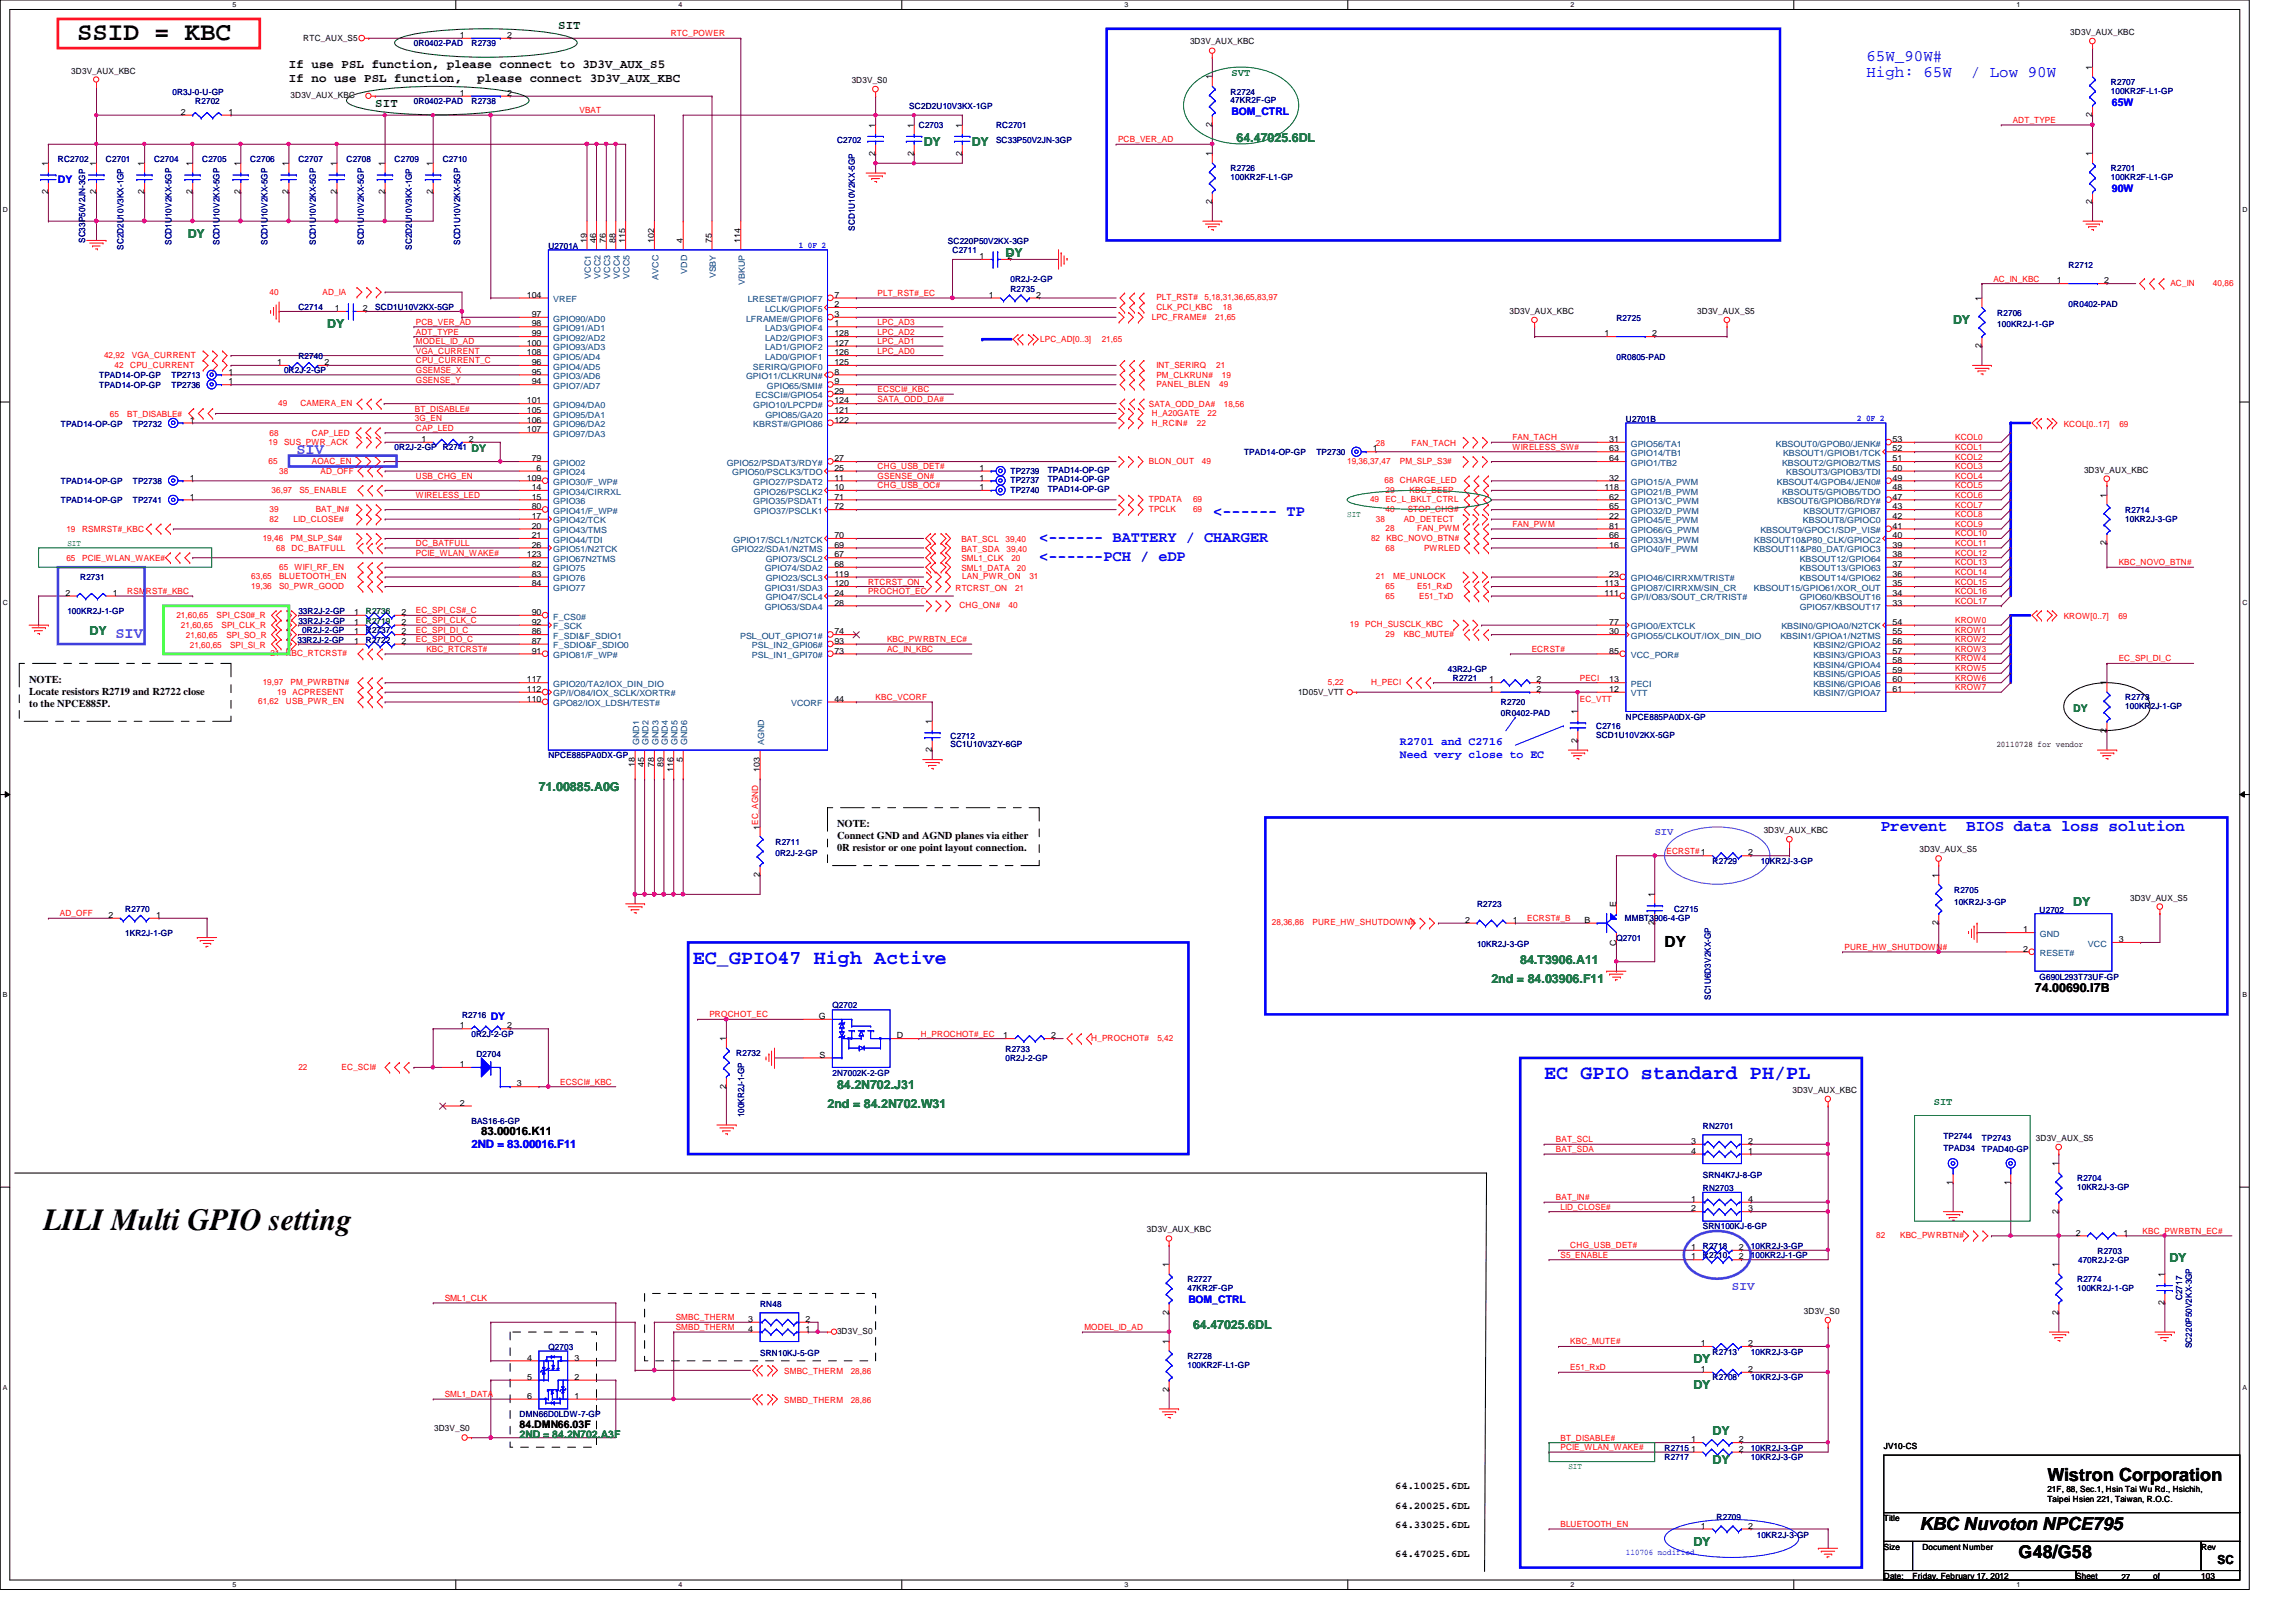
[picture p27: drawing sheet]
<svg xmlns="http://www.w3.org/2000/svg" width="297mm" height="210mm" viewBox="0 0 297 210" stroke-linecap="round" stroke-linejoin="round" font-family="sans-serif">
<defs><g id="words">
<text font-size="4" x="5.6" y="159.1">LILI Multi GPIO setting</text>
<text font-size="3.3" x="10" y="5.2">SSID = KBC</text>
<g font-size="2.6" fill="#00f">
<text x="89.6" y="124.7">EC_GPIO47 High Active</text>
<text x="199.8" y="139.6">EC GPIO standard PH/PL</text>
</g>
<g font-size="2.3">
<text x="264.9" y="191.7">Wistron Corporation</text>
<text x="248.3" y="198">KBC Nuvoton NPCE795</text>
<text x="261.2" y="201.6">G48/G58</text>
</g>
<g font-size="2.1" fill="#00f">
<text x="241.5" y="7.8">65W_90W#</text>
<text x="241.5" y="10">High: 65W</text>
<text x="255" y="10">/ Low 90W</text>
<text x="243.3" y="107.5">Prevent</text>
<text x="254.4" y="107.5">BIOS data loss solution</text>
</g>
<g font-size="2" fill="#8000ff">
<text x="38.4" y="58.8">SIV</text>
<text x="14.9" y="82.5">SIV</text>
</g>
<g font-size="2" fill="#00f">
<text x="134.4" y="70.1">&lt;------ BATTERY / CHARGER</text>
<text x="157" y="66.7">&lt;------ TP</text>
<text x="134.4" y="72.6">&lt;------PCH / eDP</text>
</g>
<text font-size="2" x="215.3" y="122.6">DY</text>
<g font-size="1.6" fill="#004000">
<text x="72.2" y="3.8">SIT</text>
<text x="48.6" y="13.8">SIT</text>
</g>
<g font-size="1.6">
<text x="37.4" y="8.8">If use PSL function, please connect to 3D3V_AUX_S5</text>
<text x="37.4" y="10.6">If no use PSL function,</text>
<text x="61.7" y="10.6">please connect 3D3V_AUX_KBC</text>
<text x="263.3" y="128.4">74.00690.I7B</text>
<text x="286.9" y="202.4">SC</text>
</g>
<g font-size="1.6" fill="#008000">
<text x="119.5" y="18.9">DY</text>
<text x="125.7" y="18.9">DY</text>
<text x="160" y="18.3">64.47025.6DL</text>
<text x="24.3" y="30.8">DY</text>
<text x="130.1" y="33.2">DY</text>
<text x="252.7" y="42">DY</text>
<text x="42.3" y="42.5">DY</text>
<text x="11.6" y="82.2">DY</text>
<text x="69.7" y="102.3">71.00885.A0G</text>
<text x="268.2" y="117.3">DY</text>
<text x="196.7" y="124.7">84.T3906.A11</text>
<text x="193" y="127.2">2nd = 84.03906.F11</text>
<text x="107.1" y="143.4">2nd = 84.2N702.W31</text>
<text x="108.3" y="140.9">84.2N702.J31</text>
<text x="280.7" y="163.3">DY</text>
<text x="154.3" y="172">64.47025.6DL</text>
<text x="219.1" y="179.7">DY</text>
<text x="219.1" y="176.4">DY</text>
<text x="221.6" y="185.7">DY</text>
<text x="221.6" y="189.4">DY</text>
<text x="219.1" y="200">DY</text>
</g>
<text font-size="1.6" fill="#8000ff" x="224.1" y="166.9">SIV</text>
<g font-size="1.5" fill="#00f">
<text x="181.1" y="96.4">R2701 and C2716</text>
<text x="181.1" y="98.1">Need very close to EC</text>
<text x="61" y="148.6">2ND = 83.00016.F11</text>
</g>
<text font-size="1.5" x="62.3" y="146.9">83.00016.K11</text>
<g font-size="1.4" fill="#008000">
<text x="159.3" y="9.8">SVT</text>
<text x="61" y="58.5">DY</text>
<text x="268.2" y="92.1">DY</text>
<text x="250.2" y="143">SIT</text>
<text x="67.2" y="186.1">2ND = 84.2N702.A3F</text>
</g>
<g font-size="1.4" fill="#00f">
<text x="159.3" y="14.9">BOM_CTRL</text>
<text x="273.2" y="13.7">65W</text>
<text x="7.5" y="23.7">DY</text>
<text x="273.2" y="24.9">90W</text>
<text x="63.5" y="132">DY</text>
<text x="153.8" y="168.7">BOM_CTRL</text>
</g>
<g font-size="1.4">
<text x="3.8" y="88.3">NOTE:</text>
<text x="3.8" y="89.9">Locate resistors R2719 and R2722 close</text>
<text x="3.8" y="91.5">to the NPCE885P.</text>
<text x="108.3" y="107">NOTE:</text>
<text x="108.3" y="108.6">Connect GND and AGND planes via either</text>
<text x="108.3" y="110.2">0R resistor or one point layout connection.</text>
<text x="67.2" y="184.8">84.DMN66.03F</text>
<text x="180.5" y="195.2">64.20025.6DL</text>
<text x="180.5" y="192.7">64.10025.6DL</text>
<text x="180.5" y="197.7">64.33025.6DL</text>
<text x="180.5" y="201.5">64.47025.6DL</text>
</g>
<text font-size="1.4" fill="#8000ff" x="214.1" y="108.1">SIV</text>
<g font-size="1.1">
<text x="39.2" y="5.3">RTC_AUX_S5</text>
<text x="59.5" y="4.9">1</text>
<text x="65.6" y="4.9">2</text>
<text x="154" y="5.8">3D3V_AUX_KBC</text>
<text x="267.8" y="4.5">3D3V_AUX_KBC</text>
<text x="9.2" y="9.5">3D3V_AUX_KBC</text>
<text x="110.2" y="10.8">3D3V_S0</text>
<text x="156.8" y="10.3" transform="rotate(-90 156.8 10.3)">1</text>
<text x="270.7" y="9.1" transform="rotate(-90 270.7 9.1)">1</text>
<text x="23.4" y="14.9">2</text>
<text x="29.5" y="14.9">1</text>
<text x="37.6" y="12.7">3D3V_AUX_KBC</text>
<text x="59.5" y="12.4">1</text>
<text x="65.6" y="12.4">2</text>
<text x="113.2" y="16.5" transform="rotate(-90 113.2 16.5)">1</text>
<text x="118.2" y="16.5" transform="rotate(-90 118.2 16.5)">1</text>
<text x="124.5" y="16.5" transform="rotate(-90 124.5 16.5)">1</text>
<text x="156.8" y="16.4" transform="rotate(-90 156.8 16.4)">2</text>
<text x="270.7" y="15.2" transform="rotate(-90 270.7 15.2)">2</text>
<text x="6.2" y="21.5" transform="rotate(-90 6.2 21.5)">1</text>
<text x="12.4" y="21.5" transform="rotate(-90 12.4 21.5)">1</text>
<text x="18.7" y="21.5" transform="rotate(-90 18.7 21.5)">1</text>
<text x="24.9" y="21.5" transform="rotate(-90 24.9 21.5)">1</text>
<text x="31.1" y="21.5" transform="rotate(-90 31.1 21.5)">1</text>
<text x="37.3" y="21.5" transform="rotate(-90 37.3 21.5)">1</text>
<text x="43.6" y="21.5" transform="rotate(-90 43.6 21.5)">1</text>
<text x="49.8" y="21.5" transform="rotate(-90 49.8 21.5)">1</text>
<text x="56" y="21.5" transform="rotate(-90 56 21.5)">1</text>
<text x="113.2" y="20.2" transform="rotate(-90 113.2 20.2)">2</text>
<text x="118.2" y="20.2" transform="rotate(-90 118.2 20.2)">2</text>
<text x="124.5" y="20.2" transform="rotate(-90 124.5 20.2)">2</text>
<text x="156.8" y="20.2" transform="rotate(-90 156.8 20.2)">1</text>
<text x="270.7" y="20.2" transform="rotate(-90 270.7 20.2)">1</text>
<text x="6.2" y="25.1" transform="rotate(-90 6.2 25.1)">2</text>
<text x="12.4" y="25.1" transform="rotate(-90 12.4 25.1)">2</text>
<text x="18.7" y="25.1" transform="rotate(-90 18.7 25.1)">2</text>
<text x="24.9" y="25.1" transform="rotate(-90 24.9 25.1)">2</text>
<text x="31.1" y="25.1" transform="rotate(-90 31.1 25.1)">2</text>
<text x="37.3" y="25.1" transform="rotate(-90 37.3 25.1)">2</text>
<text x="43.6" y="25.1" transform="rotate(-90 43.6 25.1)">2</text>
<text x="49.8" y="25.1" transform="rotate(-90 49.8 25.1)">2</text>
<text x="56" y="25.1" transform="rotate(-90 56 25.1)">2</text>
<text x="156.8" y="26.4" transform="rotate(-90 156.8 26.4)">2</text>
<text x="270.7" y="26.4" transform="rotate(-90 270.7 26.4)">2</text>
<text x="75.9" y="31.5" transform="rotate(-90 75.9 31.5)">19</text>
<text x="77.1" y="31.5" transform="rotate(-90 77.1 31.5)">46</text>
<text x="78.4" y="31.5" transform="rotate(-90 78.4 31.5)">76</text>
<text x="79.6" y="31.5" transform="rotate(-90 79.6 31.5)">88</text>
<text x="80.9" y="31.5" transform="rotate(-90 80.9 31.5)">115</text>
<text x="84.6" y="31.5" transform="rotate(-90 84.6 31.5)">102</text>
<text x="88.3" y="31.5" transform="rotate(-90 88.3 31.5)">4</text>
<text x="92.1" y="31.5" transform="rotate(-90 92.1 31.5)">75</text>
<text x="95.8" y="31.5" transform="rotate(-90 95.8 31.5)">114</text>
<text x="126.7" y="33.5">1</text>
<text x="130.3" y="33.5">2</text>
<text x="43.3" y="40.3">1</text>
<text x="46.9" y="40.3">2</text>
<text x="68.2" y="38.5">104</text>
<text x="68.8" y="41">97</text>
<text x="107.9" y="41">3</text>
<text x="107.9" y="39.8">2</text>
<text x="107.9" y="38.5">7</text>
<text x="127.9" y="38.5">1</text>
<text x="134.1" y="38.5">2</text>
<text x="195.3" y="40.6">3D3V_AUX_KBC</text>
<text x="219.6" y="40.6">3D3V_AUX_S5</text>
<text x="256.4" y="38.9" transform="rotate(-90 256.4 38.9)">1</text>
<text x="266.1" y="36.7">1</text>
<text x="272.2" y="36.7">2</text>
<text x="35.9" y="47.2">1</text>
<text x="42" y="47.2">2</text>
<text x="68.2" y="44.7">100</text>
<text x="68.2" y="46">108</text>
<text x="68.8" y="42.2">98</text>
<text x="68.8" y="43.5">99</text>
<text x="68.8" y="47.2">96</text>
<text x="107.9" y="42.2">1</text>
<text x="107.9" y="43.5">128</text>
<text x="107.9" y="44.7">127</text>
<text x="107.9" y="46">126</text>
<text x="107.9" y="47.2">125</text>
<text x="207.6" y="43.5">1</text>
<text x="213.7" y="43.5">2</text>
<text x="256.4" y="45.1" transform="rotate(-90 256.4 45.1)">2</text>
<text x="29.5" y="48.5">1</text>
<text x="29.5" y="49.7">1</text>
<text x="68.2" y="52.2">101</text>
<text x="68.2" y="53.5">105</text>
<text x="68.8" y="49.7">94</text>
<text x="68.8" y="48.5">95</text>
<text x="107.9" y="48.5">8</text>
<text x="107.9" y="53.5">121</text>
<text x="107.9" y="51">29</text>
<text x="107.9" y="49.7">9</text>
<text x="107.9" y="52.2">124</text>
<text x="24.6" y="54.7">1</text>
<text x="54.5" y="57.2">1</text>
<text x="60.7" y="57.2">2</text>
<text x="68.2" y="54.7">106</text>
<text x="68.2" y="56">107</text>
<text x="68.8" y="59.7">79</text>
<text x="107.9" y="54.7">122</text>
<text x="107.9" y="59.7">27</text>
<text x="177.6" y="58.4">1</text>
<text x="208.2" y="57.2">31</text>
<text x="208.2" y="58.4">63</text>
<text x="208.2" y="59.7">64</text>
<text x="244.9" y="57.2">53</text>
<text x="244.9" y="58.4">52</text>
<text x="244.9" y="59.7">51</text>
<text x="24.6" y="64.6">1</text>
<text x="24.6" y="62.2">1</text>
<text x="68.2" y="62.2">109</text>
<text x="68.8" y="63.4">14</text>
<text x="68.8" y="65.9">80</text>
<text x="68.8" y="64.6">15</text>
<text x="69.4" y="60.9">6</text>
<text x="107.9" y="65.9">72</text>
<text x="107.9" y="63.4">10</text>
<text x="107.9" y="64.6">71</text>
<text x="107.9" y="62.2">11</text>
<text x="107.9" y="60.9">25</text>
<text x="126.7" y="62.2">1</text>
<text x="126.7" y="60.9">1</text>
<text x="126.7" y="63.4">1</text>
<text x="207.6" y="63.4">118</text>
<text x="208.2" y="62.2">32</text>
<text x="208.2" y="64.6">62</text>
<text x="208.2" y="65.9">65</text>
<text x="244.9" y="60.9">50</text>
<text x="244.9" y="62.2">49</text>
<text x="244.9" y="63.4">48</text>
<text x="244.9" y="64.6">47</text>
<text x="244.9" y="65.9">43</text>
<text x="269.6" y="61.2">3D3V_AUX_KBC</text>
<text x="272.5" y="64.4" transform="rotate(-90 272.5 64.4)">1</text>
<text x="68.8" y="67.1">17</text>
<text x="68.8" y="68.4">20</text>
<text x="68.8" y="69.6">21</text>
<text x="68.8" y="70.9">26</text>
<text x="107.9" y="69.6">70</text>
<text x="107.9" y="70.9">69</text>
<text x="208.2" y="68.4">81</text>
<text x="208.2" y="69.6">66</text>
<text x="208.2" y="67.1">22</text>
<text x="208.2" y="70.9">16</text>
<text x="244.9" y="67.1">42</text>
<text x="244.9" y="68.4">41</text>
<text x="244.9" y="69.6">40</text>
<text x="244.9" y="70.9">39</text>
<text x="272.5" y="70.6" transform="rotate(-90 272.5 70.6)">2</text>
<text x="8.5" y="77.1">2</text>
<text x="14.6" y="77.1">1</text>
<text x="68.2" y="72.1">123</text>
<text x="68.8" y="73.4">82</text>
<text x="68.8" y="74.6">83</text>
<text x="68.8" y="75.9">84</text>
<text x="107.9" y="72.1">67</text>
<text x="107.9" y="74.6">119</text>
<text x="107.9" y="73.4">68</text>
<text x="107.9" y="75.9">120</text>
<text x="107.9" y="77.1">24</text>
<text x="207.6" y="75.9">113</text>
<text x="207.6" y="77.1">111</text>
<text x="208.2" y="74.6">23</text>
<text x="244.9" y="72.1">38</text>
<text x="244.9" y="73.4">37</text>
<text x="244.9" y="74.6">36</text>
<text x="244.9" y="75.9">35</text>
<text x="244.9" y="77.1">34</text>
<text x="45.8" y="80.9">1</text>
<text x="45.8" y="79.6">1</text>
<text x="45.8" y="83.3">1</text>
<text x="45.8" y="82.1">1</text>
<text x="51.9" y="80.9">2</text>
<text x="51.9" y="79.6">2</text>
<text x="51.9" y="83.3">2</text>
<text x="51.9" y="82.1">2</text>
<text x="68.8" y="82.1">86</text>
<text x="68.8" y="83.3">87</text>
<text x="68.8" y="80.9">92</text>
<text x="68.8" y="79.6">90</text>
<text x="107.9" y="78.4">28</text>
<text x="107.9" y="82.1">74</text>
<text x="107.9" y="83.3">93</text>
<text x="208.2" y="80.9">77</text>
<text x="208.2" y="82.1">30</text>
<text x="244.9" y="78.4">33</text>
<text x="244.9" y="80.9">54</text>
<text x="244.9" y="82.1">55</text>
<text x="244.9" y="83.3">56</text>
<text x="68.2" y="89.5">112</text>
<text x="68.2" y="88.3">117</text>
<text x="68.8" y="84.6">91</text>
<text x="107.9" y="84.6">73</text>
<text x="167.9" y="89.9">1D05V_VTT</text>
<text x="192.7" y="89.5">1</text>
<text x="192.7" y="88.3">1</text>
<text x="198.8" y="89.5">2</text>
<text x="198.8" y="88.3">2</text>
<text x="208.2" y="84.6">85</text>
<text x="208.2" y="88.3">13</text>
<text x="208.2" y="89.5">12</text>
<text x="244.9" y="84.6">57</text>
<text x="244.9" y="85.8">58</text>
<text x="244.9" y="87.1">59</text>
<text x="244.9" y="88.3">60</text>
<text x="244.9" y="89.5">61</text>
<text x="272.5" y="88.7" transform="rotate(-90 272.5 88.7)">1</text>
<text x="68.2" y="90.8">110</text>
<text x="107.9" y="90.8">44</text>
<text x="120.6" y="93.7" transform="rotate(-90 120.6 93.7)">1</text>
<text x="204.1" y="92.5" transform="rotate(-90 204.1 92.5)">1</text>
<text x="272.5" y="94.9" transform="rotate(-90 272.5 94.9)">2</text>
<text x="82.1" y="99.2" transform="rotate(-90 82.1 99.2)">18</text>
<text x="83.4" y="99.2" transform="rotate(-90 83.4 99.2)">45</text>
<text x="84.6" y="99.2" transform="rotate(-90 84.6 99.2)">78</text>
<text x="85.8" y="99.2" transform="rotate(-90 85.8 99.2)">89</text>
<text x="87.1" y="99.9" transform="rotate(-90 87.1 99.9)">116</text>
<text x="88.3" y="98.6" transform="rotate(-90 88.3 98.6)">5</text>
<text x="98.3" y="99.9" transform="rotate(-90 98.3 99.9)">103</text>
<text x="120.6" y="97.3" transform="rotate(-90 120.6 97.3)">2</text>
<text x="204.1" y="96.1" transform="rotate(-90 204.1 96.1)">2</text>
<text x="258.3" y="96.7">20110728 for vendor</text>
<text x="98.3" y="107.4" transform="rotate(-90 98.3 107.4)">1EC_AGND</text>
<text x="228.2" y="107.8">3D3V_AUX_KBC</text>
<text x="98.3" y="113.5" transform="rotate(-90 98.3 113.5)">2</text>
<text x="226.2" y="110.7">2</text>
<text x="248.3" y="110.3">3D3V_AUX_S5</text>
<text x="250.8" y="113.6" transform="rotate(-90 250.8 113.6)">1</text>
<text x="14.1" y="118.8">2</text>
<text x="20.2" y="118.8">1</text>
<text x="189.6" y="119.4">2</text>
<text x="195.7" y="119.4">1</text>
<text x="205" y="119.4">B</text>
<text x="209.1" y="117.3" transform="rotate(-90 209.1 117.3)">E</text>
<text x="214" y="119.8" transform="rotate(-90 214 119.8)">2</text>
<text x="214" y="116.1" transform="rotate(-90 214 116.1)">1</text>
<text x="250.8" y="119.8" transform="rotate(-90 250.8 119.8)">2</text>
<text x="275.6" y="116.5">3D3V_AUX_S5</text>
<text x="209.1" y="122.4" transform="rotate(-90 209.1 122.4)">C</text>
<text x="261.7" y="120.6">1</text>
<text x="261.7" y="123.1">2</text>
<text x="274.1" y="121.9">3</text>
<text x="105.9" y="131.9">G</text>
<text x="59.5" y="133.1">1</text>
<text x="65.6" y="133.1">2</text>
<text x="93.9" y="134.7" transform="rotate(-90 93.9 134.7)">1</text>
<text x="106" y="136.9">S</text>
<text x="116" y="134.4">D</text>
<text x="129.8" y="134.4">1</text>
<text x="136" y="134.4">2</text>
<text x="59.5" y="138.1">1</text>
<text x="59.5" y="143.1">2</text>
<text x="66.9" y="140.6">3</text>
<text x="93.9" y="140.9" transform="rotate(-90 93.9 140.9)">2</text>
<text x="231.9" y="141.4">3D3V_AUX_KBC</text>
<text x="218.8" y="148">3</text>
<text x="218.8" y="149.3">4</text>
<text x="226.2" y="149.3">1</text>
<text x="226.2" y="148">2</text>
<text x="263.4" y="147.7">3D3V_AUX_S5</text>
<text x="218.8" y="155.5">1</text>
<text x="226.2" y="155.5">4</text>
<text x="252.6" y="153.3" transform="rotate(-90 252.6 153.3)">1</text>
<text x="260.1" y="153.3" transform="rotate(-90 260.1 153.3)">1</text>
<text x="266.3" y="150.9" transform="rotate(-90 266.3 150.9)">1</text>
<text x="148.4" y="159.5">3D3V_AUX_KBC</text>
<text x="218.8" y="161.8">1</text>
<text x="218.8" y="156.8">2</text>
<text x="225" y="161.8">2</text>
<text x="226.2" y="156.8">3</text>
<text x="266.3" y="157.1" transform="rotate(-90 266.3 157.1)">2</text>
<text x="268.6" y="159.9">2</text>
<text x="274.7" y="159.9">1</text>
<text x="151.2" y="164" transform="rotate(-90 151.2 164)">1</text>
<text x="218.8" y="163">1</text>
<text x="225" y="163">2</text>
<text x="266.3" y="164" transform="rotate(-90 266.3 164)">1</text>
<text x="280" y="165.3" transform="rotate(-90 280 165.3)">1</text>
<text x="96.8" y="171.1">3</text>
<text x="96.8" y="172.3">4</text>
<text x="104.2" y="172.3">1</text>
<text x="104.2" y="171.1">2</text>
<text x="108.3" y="172.7">3D3V_S0</text>
<text x="151.2" y="173.9" transform="rotate(-90 151.2 173.9)">1</text>
<text x="151.2" y="170.1" transform="rotate(-90 151.2 170.1)">2</text>
<text x="233.4" y="170.1">3D3V_S0</text>
<text x="266.3" y="170.1" transform="rotate(-90 266.3 170.1)">2</text>
<text x="280" y="168.9" transform="rotate(-90 280 168.9)">2</text>
<text x="68.2" y="176.1">4</text>
<text x="68.2" y="178.6">5</text>
<text x="74.3" y="178.6">2</text>
<text x="74.3" y="176.1">3</text>
<text x="220" y="177.5">1</text>
<text x="220" y="174.2">1</text>
<text x="226.2" y="177.5">2</text>
<text x="226.2" y="174.2">2</text>
<text x="56.2" y="185.1">3D3V_S0</text>
<text x="68.2" y="181">6</text>
<text x="74.3" y="181">1</text>
<text x="151.2" y="180.1" transform="rotate(-90 151.2 180.1)">2</text>
<text x="218.8" y="186.6">1</text>
<text x="218.8" y="187.9">1</text>
<text x="225" y="186.6">2</text>
<text x="225" y="187.9">2</text>
<text x="243.7" y="187.5">JV10-CS</text>
<text x="220" y="197.8">1</text>
<text x="226.2" y="197.8">2</text>
<text x="243.7" y="196.8">Title</text>
<text x="264.9" y="193.1">21F, 88, Sec.1, Hsin Tai Wu Rd., Hsichih,</text>
<text x="264.9" y="194.4">Taipei Hsien 221, Taiwan, R.O.C.</text>
<text x="243.7" y="200.5">Size</text>
<text x="248.7" y="200.5">Document Number</text>
<text x="284.8" y="200.5">Rev</text>
<text x="243.7" y="204.3">Date:</text>
<text x="247.4" y="204.3">Friday, February 17, 2012</text>
<text x="268.6" y="204.3">Sheet</text>
<text x="274.4" y="204.4">27</text>
<text x="278.6" y="204.3">of</text>
<text x="284.8" y="204.3">103</text>
</g>
<g font-size="1.1" fill="#f00">
<text x="86.8" y="4.7">RTC_POWER</text>
<text x="75" y="14.6">VBAT</text>
<text x="260.4" y="15.9">ADT_TYPE</text>
<text x="144.6" y="18.4">PCB_VER_AD</text>
<text x="34.9" y="38.1">40</text>
<text x="41.7" y="38.1">AD_IA</text>
<text x="113.5" y="38.3">PLT_RST#_EC</text>
<text x="149" y="41.4">LPC_FRAME#</text>
<text x="149.6" y="38.9">PLT_RST#</text>
<text x="149.6" y="40.1">CLK_PCI_KBC</text>
<text x="155.8" y="38.9">5,18,31,36,65,83,97</text>
<text x="157.2" y="41.4">21,65</text>
<text x="158.2" y="40.1">18</text>
<text x="257.9" y="36.4">AC_IN_KBC</text>
<text x="280.8" y="37">AC_IN</text>
<text x="286.3" y="37">40,86</text>
<text x="13.5" y="46.4">42,92</text>
<text x="14.8" y="47.6">42</text>
<text x="16.8" y="47.6">CPU_CURRENT</text>
<text x="17.1" y="46.4">VGA_CURRENT</text>
<text x="53.8" y="44.5">MODEL_ID_AD</text>
<text x="53.8" y="43.3">ADT_TYPE</text>
<text x="53.8" y="42">PCB_VER_AD</text>
<text x="53.8" y="47">CPU_CURRENT_C</text>
<text x="53.8" y="45.8">VGA_CURRENT</text>
<text x="113.5" y="44.5">LPC_AD1</text>
<text x="113.5" y="43.3">LPC_AD2</text>
<text x="113.5" y="42">LPC_AD3</text>
<text x="113.5" y="45.8">LPC_AD0</text>
<text x="134.6" y="44.2">LPC_AD[0..3]</text>
<text x="142.5" y="44.2">21,65</text>
<text x="149.6" y="47.6">INT_SERIRQ</text>
<text x="157.3" y="47.6">21</text>
<text x="14.2" y="53.9">65</text>
<text x="16.5" y="53.9">BT_DISABLE#</text>
<text x="36" y="52.6">49</text>
<text x="38.9" y="52.6">CAMERA_EN</text>
<text x="53.7" y="53.3">BT_DISABLE#</text>
<text x="53.8" y="48.3">GSEMSE_X</text>
<text x="53.8" y="49.5">GSENSE_Y</text>
<text x="113.5" y="50.8">ECSCI#_KBC</text>
<text x="113.5" y="52">SATA_ODD_DA#</text>
<text x="148.6" y="52.7">SATA_ODD_DA#</text>
<text x="149" y="53.8">H_A20GATE</text>
<text x="149.6" y="48.9">PM_CLKRUN#</text>
<text x="149.6" y="50.1">PANEL_BLEN</text>
<text x="156.2" y="53.8">22</text>
<text x="157.7" y="50.1">49</text>
<text x="158.1" y="48.9">19</text>
<text x="158.3" y="52.7">18,56</text>
<text x="34.8" y="57.5">19</text>
<text x="34.9" y="56.4">68</text>
<text x="36.7" y="57.5">SUS_PWR_ACK</text>
<text x="40.3" y="56.4">CAP_LED</text>
<text x="53.7" y="54.5">3G_EN</text>
<text x="53.8" y="55.8">CAP_LED</text>
<text x="149" y="55.1">H_RCIN#</text>
<text x="154.9" y="55.1">22</text>
<text x="178" y="57.7">28</text>
<text x="182.6" y="57.7">FAN_TACH</text>
<text x="195.7" y="57">FAN_TACH</text>
<text x="195.7" y="58.2">WIRELESS_SW#</text>
<text x="252.9" y="57">KCOL0</text>
<text x="252.9" y="58.2">KCOL1</text>
<text x="252.9" y="59.5">KCOL2</text>
<text x="267" y="55.2">KCOL[0..17]</text>
<text x="274.2" y="55.2">69</text>
<text x="34.8" y="60">65</text>
<text x="35.1" y="63.8">36,97</text>
<text x="36.1" y="61.3">38</text>
<text x="38.7" y="63.8">S5_ENABLE</text>
<text x="40.3" y="60">AOAC_EN</text>
<text x="41.5" y="61.3">AD_OFF</text>
<text x="53.8" y="62">USB_CHG_EN</text>
<text x="53.8" y="64.4">WIRELESS_LED</text>
<text x="113.5" y="62">GSENSE_ON#</text>
<text x="113.5" y="60.7">CHG_USB_DET#</text>
<text x="113.5" y="63.2">CHG_USB_OC#</text>
<text x="148.6" y="65">TPDATA</text>
<text x="148.6" y="60">BLON_OUT</text>
<text x="154.3" y="65">69</text>
<text x="155.5" y="60">49</text>
<text x="174.3" y="60">19,36,37,47</text>
<text x="177.2" y="65">49</text>
<text x="179.1" y="62.5">68</text>
<text x="179.2" y="63.8">29</text>
<text x="179.2" y="65">EC_L_BKLT_CTRL</text>
<text x="181.1" y="60">PM_SLP_S3#</text>
<text x="181.1" y="62.5">CHARGE_LED</text>
<text x="182.4" y="63.8">KBC_BEEP</text>
<text x="252.9" y="60.7">KCOL3</text>
<text x="252.9" y="62">KCOL4</text>
<text x="252.9" y="63.2">KCOL5</text>
<text x="252.9" y="64.4">KCOL6</text>
<text x="252.9" y="65.7">KCOL7</text>
<text x="8.6" y="68.9">19</text>
<text x="10.6" y="68.9">RSMRST#_KBC</text>
<text x="34" y="70">19,46</text>
<text x="34.9" y="67.5">82</text>
<text x="34.9" y="66.3">39</text>
<text x="35.7" y="71.2">68</text>
<text x="37.6" y="70">PM_SLP_S4#</text>
<text x="37.7" y="71.2">DC_BATFULL</text>
<text x="38" y="67.5">LID_CLOSE#</text>
<text x="40.8" y="66.3">BAT_IN#</text>
<text x="53.8" y="70.7">DC_BATFULL</text>
<text x="53.8" y="71.9">PCIE_WLAN_WAKE#</text>
<text x="124.4" y="71.4">BAT_SDA</text>
<text x="124.4" y="70.1">BAT_SCL</text>
<text x="130.1" y="70.1">39,40</text>
<text x="130.2" y="71.4">39,40</text>
<text x="148.6" y="66.3">TPCLK</text>
<text x="154.3" y="66.3">69</text>
<text x="177.4" y="70">82</text>
<text x="178" y="67.5">38</text>
<text x="179.2" y="71.2">68</text>
<text x="179.2" y="66.3">40</text>
<text x="179.2" y="68.7">28</text>
<text x="179.4" y="70">KBC_NOVO_BTN#</text>
<text x="181.6" y="67.5">AD_DETECT</text>
<text x="182.1" y="66.3">STOP_CHG#</text>
<text x="183.3" y="68.7">FAN_PWM</text>
<text x="184.2" y="71.2">PWRLED</text>
<text x="195.7" y="68.2">FAN_PWM</text>
<text x="252.9" y="66.9">KCOL8</text>
<text x="252.9" y="68.2">KCOL9</text>
<text x="252.9" y="69.4">KCOL10</text>
<text x="252.9" y="70.7">KCOL11</text>
<text x="252.9" y="71.9">KCOL12</text>
<text x="8.6" y="72.6">65</text>
<text x="10.6" y="72.6">PCIE_WLAN_WAKE#</text>
<text x="16.5" y="76.9">RSMRST#_KBC</text>
<text x="32.5" y="75">63,65</text>
<text x="32.5" y="76.2">19,36</text>
<text x="36.1" y="73.7">65</text>
<text x="36.1" y="75">BLUETOOTH_EN</text>
<text x="36.1" y="76.2">S0_PWR_GOOD</text>
<text x="38.1" y="73.7">WIFI_RF_EN</text>
<text x="112.3" y="75.6">RTCRST_ON</text>
<text x="112.3" y="76.9">PROCHOT_EC</text>
<text x="123.6" y="76.5">RTCRST_ON</text>
<text x="124.4" y="73.9">SML1_DATA</text>
<text x="124.4" y="72.6">SML1_CLK</text>
<text x="124.5" y="75">LAN_PWR_ON</text>
<text x="130.8" y="72.6">20</text>
<text x="131.3" y="76.5">21</text>
<text x="131.6" y="73.9">20</text>
<text x="133.2" y="75">31</text>
<text x="178" y="75">21</text>
<text x="179.2" y="77.5">65</text>
<text x="179.2" y="76.2">65</text>
<text x="180.3" y="75">ME_UNLOCK</text>
<text x="183.3" y="76.2">E51_RxD</text>
<text x="183.6" y="77.5">E51_TxD</text>
<text x="252.9" y="73.2">KCOL13</text>
<text x="252.9" y="74.4">KCOL14</text>
<text x="252.9" y="75.6">KCOL15</text>
<text x="252.9" y="76.9">KCOL16</text>
<text x="274.1" y="73.2">KBC_NOVO_BTN#</text>
<text x="22.8" y="80">21,60,65</text>
<text x="23.4" y="81.3">21,60,65</text>
<text x="24" y="82.5">21,60,65</text>
<text x="24.6" y="83.8">21,60,65</text>
<text x="28" y="80">SPI_CS0#_R</text>
<text x="28.7" y="81.3">SPI_CLK_R</text>
<text x="29.3" y="82.5">SPI_SO_R</text>
<text x="29.8" y="83.8">SPI_SI_R</text>
<text x="53.8" y="79.4">EC_SPI_CS#_C</text>
<text x="53.8" y="80.6">EC_SPI_CLK_C</text>
<text x="53.8" y="81.9">EC_SPI_DI_C</text>
<text x="53.8" y="83.1">EC_SPI_DO_C</text>
<text x="114.8" y="83.1">KBC_PWRBTN_EC#</text>
<text x="124.1" y="78.7">CHG_ON#</text>
<text x="130.5" y="78.7">40</text>
<text x="174.6" y="81.2">19</text>
<text x="176.6" y="81.2">PCH_SUSCLK_KBC</text>
<text x="179.2" y="82.4">29</text>
<text x="181.6" y="82.4">KBC_MUTE#</text>
<text x="252.9" y="78.1">KCOL17</text>
<text x="252.9" y="80.6">KROW0</text>
<text x="252.9" y="81.9">KROW1</text>
<text x="252.9" y="83.1">KROW2</text>
<text x="267" y="80.1">KROW[0..7]</text>
<text x="274.1" y="80.1">69</text>
<text x="34" y="88.6">19,97</text>
<text x="35" y="84.9">21</text>
<text x="35.9" y="89.9">19</text>
<text x="37" y="84.9">KBC_RTCRST#</text>
<text x="37.6" y="88.6">PM_PWRBTN#</text>
<text x="37.8" y="89.9">ACPRESENT</text>
<text x="55.2" y="84.4">KBC_RTCRST#</text>
<text x="114.8" y="84.4">AC_IN_KBC</text>
<text x="171.8" y="88.6">5,22</text>
<text x="177.4" y="88.6">H_PECI</text>
<text x="198.2" y="84.4">ECRST#</text>
<text x="204.4" y="88.1">PECI</text>
<text x="252.9" y="84.4">KROW3</text>
<text x="252.9" y="85.6">KROW4</text>
<text x="252.9" y="86.9">KROW5</text>
<text x="252.9" y="88.1">KROW6</text>
<text x="252.9" y="89.3">KROW7</text>
<text x="274.1" y="85.6">EC_SPI_DI_C</text>
<text x="33.4" y="91.1">61,62</text>
<text x="37" y="91.1">USB_PWR_EN</text>
<text x="113.3" y="90.6">KBC_VCORF</text>
<text x="204.4" y="90.8">EC_VTT</text>
<text x="215.6" y="110.5">ECRST#1</text>
<text x="7.7" y="118.6">AD_OFF</text>
<text x="164.5" y="119.8">28,36,86</text>
<text x="169.8" y="119.8">PURE_HW_SHUTDOWN#</text>
<text x="197.6" y="119.2">ECRST#_B</text>
<text x="238.6" y="122.9">PURE_HW_SHUTDOWN#</text>
<text x="91.8" y="131.7">PROCHOT_EC</text>
<text x="119.1" y="134.2">H_PROCHOT#_EC</text>
<text x="141.2" y="134.7">H_PROCHOT#</text>
<text x="149.7" y="134.7">5,42</text>
<text x="38.6" y="138.4">22</text>
<text x="44.2" y="138.4">EC_SCI#</text>
<text x="72.5" y="140.4">ECSCI#_KBC</text>
<text x="201.3" y="147.8">BAT_SCL</text>
<text x="201.3" y="149.1">BAT_SDA</text>
<text x="201.3" y="155.3">BAT_IN#</text>
<text x="201.9" y="156.5">LID_CLOSE#</text>
<text x="203.2" y="161.5">CHG_USB_DET#</text>
<text x="242.7" y="160.2">82</text>
<text x="245.8" y="160.2">KBC_PWRBTN#</text>
<text x="277.2" y="159.7">KBC_PWRBTN_EC#</text>
<text x="201.9" y="162.8">S5_ENABLE</text>
<text x="57.5" y="168.4">SML1_CLK</text>
<text x="87.4" y="170.9">SMBC_THERM</text>
<text x="87.4" y="172.1">SMBD_THERM</text>
<text x="140.3" y="172.1">MODEL_ID_AD</text>
<text x="203.2" y="174">KBC_MUTE#</text>
<text x="101.5" y="177.8">SMBC_THERM</text>
<text x="110.1" y="177.8">28,86</text>
<text x="203.2" y="177.3">E51_RxD</text>
<text x="57.5" y="180.8">SML1_DATA</text>
<text x="101.5" y="181.5">SMBD_THERM</text>
<text x="110.1" y="181.5">28,86</text>
<text x="201.9" y="187.7">PCIE_WLAN_WAKE#</text>
<text x="201.9" y="186.4">BT_DISABLE#</text>
<text x="201.9" y="197.6">BLUETOOTH_EN</text>
</g>
<g font-size="1.1" fill="#000080">
<text x="53.5" y="6">0R0402-PAD</text>
<text x="61" y="6">R2739</text>
<text x="273.1" y="11">R2707</text>
<text x="22.3" y="12.2">0R3J-0-U-GP</text>
<text x="25.3" y="13.5">R2702</text>
<text x="53.5" y="13.5">0R0402-PAD</text>
<text x="61" y="13.5">R2738</text>
<text x="117.6" y="14.1">SC2D2U10V3KX-1GP</text>
<text x="118.9" y="16.6">C2703</text>
<text x="128.9" y="16.6">RC2701</text>
<text x="159.2" y="12.2">R2724</text>
<text x="159.2" y="13.4">47KR2F-GP</text>
<text x="273.1" y="12.1">100KR2F-L1-GP</text>
<text x="7.5" y="21">RC2702</text>
<text x="13.7" y="21">C2701</text>
<text x="19.9" y="21">C2704</text>
<text x="26.2" y="21">C2705</text>
<text x="32.4" y="21">C2706</text>
<text x="38.6" y="21">C2707</text>
<text x="44.8" y="21">C2708</text>
<text x="51.1" y="21">C2709</text>
<text x="57.3" y="21">C2710</text>
<text x="108.3" y="18.5">C2702</text>
<text x="128.9" y="18.5">SC33P50V2JN-3GP</text>
<text x="159.2" y="22.2">R2726</text>
<text x="159.2" y="23.3">100KR2F-L1-GP</text>
<text x="273.1" y="22.2">R2701</text>
<text x="273.1" y="23.3">100KR2F-L1-GP</text>
<text x="110.6" y="29.8" transform="rotate(-90 110.6 29.8)">SCD1U10V2KX-5GP</text>
<text x="11" y="31.5" transform="rotate(-90 11 31.5)">SC33P50V2JN-3GP</text>
<text x="16" y="32.3" transform="rotate(-90 16 32.3)">SC2D2U10V3KX-1GP</text>
<text x="22.2" y="31.7" transform="rotate(-90 22.2 31.7)">SCD1U10V2KX-5GP</text>
<text x="28.4" y="31.7" transform="rotate(-90 28.4 31.7)">SCD1U10V2KX-5GP</text>
<text x="34.6" y="31.7" transform="rotate(-90 34.6 31.7)">SCD1U10V2KX-5GP</text>
<text x="40.8" y="31.7" transform="rotate(-90 40.8 31.7)">SCD1U10V2KX-5GP</text>
<text x="47.1" y="31.7" transform="rotate(-90 47.1 31.7)">SCD1U10V2KX-5GP</text>
<text x="53.3" y="32.3" transform="rotate(-90 53.3 32.3)">SC2D2U10V3KX-1GP</text>
<text x="59.5" y="31.7" transform="rotate(-90 59.5 31.7)">SCD1U10V2KX-5GP</text>
<text x="70.9" y="32.2">U2701A</text>
<text x="122.6" y="31.5">SC220P50V2KX-3GP</text>
<text x="123.2" y="32.8">C2711</text>
<text x="267.6" y="34.6">R2712</text>
<text x="38.6" y="40.1">C2714</text>
<text x="48.6" y="40.1">SCD1U10V2KX-5GP</text>
<text x="130.7" y="37.8">R2735</text>
<text x="130.7" y="36.5">0R2J-2-GP</text>
<text x="209.1" y="41.5">R2725</text>
<text x="258.4" y="40.9">R2706</text>
<text x="267.6" y="39.8">0R0402-PAD</text>
<text x="38.6" y="46.5">R2740</text>
<text x="209.1" y="46.6">0R0805-PAD</text>
<text x="258.4" y="42.4">100KR2J-1-GP</text>
<text x="12.8" y="49">TPAD14-OP-GP</text>
<text x="12.8" y="50.2">TPAD14-OP-GP</text>
<text x="22.2" y="49">TP2713</text>
<text x="22.2" y="50.2">TP2736</text>
<text x="36.7" y="48.2">0R2J-2-GP</text>
<text x="7.9" y="55.2">TPAD14-OP-GP</text>
<text x="17.2" y="55.2">TP2732</text>
<text x="51.1" y="58.3">0R2J-2-GP</text>
<text x="57.3" y="58.3">R2741</text>
<text x="160.9" y="58.9">TPAD14-OP-GP</text>
<text x="170.3" y="58.9">TP2730</text>
<text x="210.4" y="54.6">U2701B</text>
<text x="7.9" y="65.2">TPAD14-OP-GP</text>
<text x="7.9" y="62.7">TPAD14-OP-GP</text>
<text x="17.2" y="65.2">TP2741</text>
<text x="17.2" y="62.7">TP2738</text>
<text x="130.7" y="62.5">TP2737</text>
<text x="130.7" y="61.3">TP2739</text>
<text x="130.7" y="63.8">TP2740</text>
<text x="135.5" y="62.4">TPAD14-OP-GP</text>
<text x="135.5" y="61.2">TPAD14-OP-GP</text>
<text x="135.5" y="63.6">TPAD14-OP-GP</text>
<text x="275" y="66.4">R2714</text>
<text x="275" y="67.5">10KR2J-3-GP</text>
<text x="10.4" y="75.1">R2731</text>
<text x="8.7" y="79.5">100KR2J-1-GP</text>
<text x="38.5" y="83.2">33R2J-2-GP</text>
<text x="38.6" y="80.7">33R2J-2-GP</text>
<text x="38.6" y="79.5">33R2J-2-GP</text>
<text x="39.1" y="82">0R2J-2-GP</text>
<text x="47.3" y="83.2">R2722</text>
<text x="47.3" y="82">R2737</text>
<text x="187.3" y="86.9">43R2J-GP</text>
<text x="188" y="88.2">R2721</text>
<text x="123" y="95.6">C2712</text>
<text x="194.2" y="91.3">R2720</text>
<text x="194.2" y="92.6">0R0402-PAD</text>
<text x="206.5" y="94.4">C2716</text>
<text x="206.5" y="95.5">SCD1U10V2KX-5GP</text>
<text x="210.4" y="93.1">NPCE885PA0DX-GP</text>
<text x="275" y="90.6">R2773</text>
<text x="275" y="91.8">100KR2J-1-GP</text>
<text x="70.9" y="98.1">NPCE885PA0DX-GP</text>
<text x="123" y="96.7">SC1U10V3ZY-6GP</text>
<text x="100.3" y="109.3">R2711</text>
<text x="100.3" y="110.8">0R2J-2-GP</text>
<text x="221.6" y="111.8">R2729</text>
<text x="227.8" y="111.8">10KR2J-3-GP</text>
<text x="16.2" y="118">R2770</text>
<text x="191.1" y="117.4">R2723</text>
<text x="210.2" y="119.2">MMBT3906-4-GP</text>
<text x="216.6" y="118">C2715</text>
<text x="252.8" y="115.5">R2705</text>
<text x="252.8" y="117.1">10KR2J-3-GP</text>
<text x="263.9" y="118.2">U2702</text>
<text x="16.2" y="121.2">1KR2J-1-GP</text>
<text x="191.1" y="122.5">10KR2J-3-GP</text>
<text x="209.1" y="121.8">Q2701</text>
<text x="59.8" y="131.7">R2716</text>
<text x="107.7" y="130.5">Q2702</text>
<text x="221.3" y="129.4" transform="rotate(-90 221.3 129.4)">SC1U6D3V2KX-GP</text>
<text x="263.9" y="126.9">G690L293T73UF-GP</text>
<text x="61" y="134.2">0R2J-2-GP</text>
<text x="61.6" y="136.8">D2704</text>
<text x="95.2" y="136.7">R2732</text>
<text x="130.1" y="136.1">R2733</text>
<text x="130.1" y="137.3">0R2J-2-GP</text>
<text x="107.7" y="139.2">2N7002K-2-GP</text>
<text x="61" y="145.4">BAS16-6-GP</text>
<text x="96.3" y="144.6" transform="rotate(-90 96.3 144.6)">100KR2J-1-GP</text>
<text x="220.3" y="146">RN2701</text>
<text x="251.4" y="147.4">TP2744</text>
<text x="251.4" y="148.9">TPAD34</text>
<text x="256.4" y="147.7">TP2743</text>
<text x="256.4" y="149.1">TPAD40-GP</text>
<text x="220.3" y="152.4">SRN4K7J-8-GP</text>
<text x="220.3" y="154.1">RN2703</text>
<text x="268.7" y="152.9">R2704</text>
<text x="268.7" y="154">10KR2J-3-GP</text>
<text x="220.3" y="161.6">R2718</text>
<text x="220.3" y="159.1">SRN100KJ-6-GP</text>
<text x="226.5" y="161.6">10KR2J-3-GP</text>
<text x="153.6" y="165.9">R2727</text>
<text x="153.6" y="167.1">47KR2F-GP</text>
<text x="220.3" y="162.9">R2710</text>
<text x="226.5" y="162.9">100KR2J-1-GP</text>
<text x="268.7" y="165.9">R2774</text>
<text x="268.7" y="167.1">100KR2J-1-GP</text>
<text x="268.9" y="163.4">470R2J-2-GP</text>
<text x="271.4" y="162.2">R2703</text>
<text x="98.3" y="169.1">RN48</text>
<text x="282.3" y="168.2" transform="rotate(-90 282.3 168.2)">C2717</text>
<text x="70.9" y="174.7">Q2703</text>
<text x="98.3" y="175.4">SRN10KJ-5-GP</text>
<text x="153.6" y="175.9">R2728</text>
<text x="153.6" y="177">100KR2F-L1-GP</text>
<text x="221.6" y="178.6">R2708</text>
<text x="221.6" y="175.3">R2713</text>
<text x="226.5" y="178.6">10KR2J-3-GP</text>
<text x="226.5" y="175.3">10KR2J-3-GP</text>
<text x="283.5" y="174.5" transform="rotate(-90 283.5 174.5)">SC220P50V2KX-3GP</text>
<text x="67.2" y="183.4">DMN66D0LDW-7-GP</text>
<text x="215.3" y="187.7">R2715</text>
<text x="215.3" y="189">R2717</text>
<text x="226.5" y="187.7">10KR2J-3-GP</text>
<text x="226.5" y="189">10KR2J-3-GP</text>
<text x="222.1" y="196.7">R2709</text>
<text x="227.3" y="199.1">10KR2J-3-GP</text>
</g>
<g font-size="1.1" fill="#004080">
<text x="88.9" y="35.4" transform="rotate(-90 88.9 35.4)">VDD</text>
<text x="71.6" y="39.1">VREF</text>
<text x="71.6" y="41.6">GPIO90/AD0</text>
<text x="76.5" y="36.1" transform="rotate(-90 76.5 36.1)">VCC1</text>
<text x="77.7" y="36.1" transform="rotate(-90 77.7 36.1)">VCC2</text>
<text x="78.9" y="36.1" transform="rotate(-90 78.9 36.1)">VCC3</text>
<text x="80.2" y="36.1" transform="rotate(-90 80.2 36.1)">VCC4</text>
<text x="81.4" y="36.1" transform="rotate(-90 81.4 36.1)">VCC5</text>
<text x="85.2" y="36.2" transform="rotate(-90 85.2 36.2)">AVCC</text>
<text x="92.6" y="36" transform="rotate(-90 92.6 36)">VSBY</text>
<text x="96.3" y="36.9" transform="rotate(-90 96.3 36.9)">VBKUP</text>
<text x="96.5" y="41.6">LFRAME#/GPIOF6</text>
<text x="96.7" y="39.1">LRESET#/GPIOF7</text>
<text x="99" y="40.3">LCLK/GPIOF5</text>
<text x="71.6" y="42.8">GPIO91/AD1</text>
<text x="71.6" y="44.1">GPIO92/AD2</text>
<text x="71.6" y="45.3">GPIO93/AD3</text>
<text x="71.6" y="47.8">GPIO4/AD5</text>
<text x="71.6" y="46.6">GPIO5/AD4</text>
<text x="97.4" y="47.8">SERIRQ/GPIOF0</text>
<text x="99" y="42.8">LAD3/GPIOF4</text>
<text x="99" y="44.1">LAD2/GPIOF3</text>
<text x="99" y="45.3">LAD1/GPIOF2</text>
<text x="99" y="46.6">LAD0/GPIOF1</text>
<text x="71.6" y="52.8">GPIO94/DA0</text>
<text x="71.6" y="50.3">GPIO7/AD7</text>
<text x="71.6" y="49.1">GPIO3/AD6</text>
<text x="96.5" y="49.1">GPIO11/CLKRUN#</text>
<text x="97.4" y="52.8">GPIO10/LPCPD#</text>
<text x="97.7" y="51.6">ECSCI#/GPIO54</text>
<text x="99.2" y="50.3">GPIO65/SMI#</text>
<text x="71.6" y="54.1">GPIO95/DA1</text>
<text x="71.6" y="55.3">GPIO96/DA2</text>
<text x="71.6" y="56.6">GPIO97/DA3</text>
<text x="97.4" y="55.3">KBRST#/GPIO86</text>
<text x="99" y="54.1">GPIO85/GA20</text>
<text x="211" y="57.8">GPIO56/TA1</text>
<text x="211" y="59">GPIO14/TB1</text>
<text x="229.7" y="57.8">KBSOUT0/GPOB0/JENK#</text>
<text x="230.7" y="59">KBSOUT1/GPIOB1/TCK</text>
<text x="71.6" y="61.5">GPIO24</text>
<text x="71.6" y="64">GPIO34/CIRRXL</text>
<text x="71.6" y="62.8">GPIO30/F_WP#</text>
<text x="71.6" y="60.3">GPIO02</text>
<text x="71.6" y="65.2">GPIO36</text>
<text x="94" y="60.3">GPIO52/PSDAT3/RDY#</text>
<text x="94.7" y="61.5">GPIO50/PSCLK3/TDO</text>
<text x="97.4" y="65.2">GPIO35/PSDAT1</text>
<text x="97.4" y="62.8">GPIO27/PSDAT2</text>
<text x="97.5" y="64">GPIO26/PSCLK2</text>
<text x="211" y="60.3">GPIO1/TB2</text>
<text x="211" y="62.8">GPIO15/A_PWM</text>
<text x="211" y="64">GPIO21/B_PWM</text>
<text x="211" y="65.2">GPIO13/C_PWM</text>
<text x="229.9" y="62.8">KBSOUT4/GPOB4/JEN0#</text>
<text x="229.9" y="65.2">KBSOUT6/GPIOB6/RDY#</text>
<text x="230.5" y="60.3">KBSOUT2/GPIOB2/TMS</text>
<text x="230.5" y="64">KBSOUT5/GPIOB5/TDO</text>
<text x="231.1" y="61.5">KBSOUT3/GPIOB3/TDI</text>
<text x="71.6" y="67.7">GPIO42/TCK</text>
<text x="71.6" y="69">GPIO43/TMS</text>
<text x="71.6" y="70.2">GPIO44/TDI</text>
<text x="71.6" y="66.5">GPIO41/F_WP#</text>
<text x="71.6" y="71.5">GPIO51/N2TCK</text>
<text x="94.7" y="71.5">GPIO22/SDA1/N2TMS</text>
<text x="94.9" y="70.2">GPIO17/SCL1/N2TCK</text>
<text x="97.5" y="66.5">GPIO37/PSCLK1</text>
<text x="211" y="66.5">GPIO32/D_PWM</text>
<text x="211" y="69">GPIO66/G_PWM</text>
<text x="211" y="70.2">GPIO33/H_PWM</text>
<text x="211" y="67.7">GPIO45/E_PWM</text>
<text x="211" y="71.5">GPIO40/F_PWM</text>
<text x="226.9" y="71.5">KBSOUT11&amp;P80_DAT/GPIOC3</text>
<text x="226.9" y="70.2">KBSOUT10&amp;P80_CLK/GPIOC2</text>
<text x="227.8" y="69">KBSOUT9/GPOC1/SDP_VIS#</text>
<text x="233.3" y="67.7">KBSOUT8/GPIOC0</text>
<text x="233.3" y="66.5">KBSOUT7/GPIOB7</text>
<text x="71.6" y="72.7">GPIO67N2TMS</text>
<text x="71.6" y="74">GPIO75</text>
<text x="71.6" y="75.2">GPIO76</text>
<text x="71.6" y="76.5">GPIO77</text>
<text x="98.9" y="74">GPIO74/SDA2</text>
<text x="98.9" y="76.5">GPIO31/SDA3</text>
<text x="99.1" y="72.7">GPIO73/SCL2</text>
<text x="99.1" y="75.2">GPIO23/SCL3</text>
<text x="99.1" y="77.7">GPIO47/SCL4</text>
<text x="211" y="76.5">GPIO87/CIRRXM/SIN_CR</text>
<text x="211" y="75.2">GPIO46/CIRRXM/TRIST#</text>
<text x="211" y="77.7">GP/I/O83/SOUT_CR/TRIST#</text>
<text x="226.9" y="76.5">KBSOUT15/GPIO61/XOR_OUT</text>
<text x="232.8" y="72.7">KBSOUT12/GPIO64</text>
<text x="232.8" y="74">KBSOUT13/GPIO63</text>
<text x="232.8" y="75.2">KBSOUT14/GPIO62</text>
<text x="232.8" y="77.7">GPIO60/KBSOUT16</text>
<text x="71.6" y="82.7">F_SDI&amp;F_SDIO1</text>
<text x="71.6" y="83.9">F_SDIO&amp;F_SDIO0</text>
<text x="71.6" y="81.4">F_SCK</text>
<text x="71.6" y="80.2">F_CS0#</text>
<text x="95.8" y="82.7">PSL_OUT_GPIO71#</text>
<text x="97.3" y="83.9">PSL_IN2_GPI06#</text>
<text x="98.9" y="79">GPIO53/SDA4</text>
<text x="211" y="81.4">GPIO0/EXTCLK</text>
<text x="211" y="82.7">GPIO55/CLKOUT/IOX_DIN_DIO</text>
<text x="230.3" y="82.7">KBSIN1/GPIOA1/N2TMS</text>
<text x="230.5" y="81.4">KBSIN0/GPIOA0/N2TCK</text>
<text x="232.8" y="79">GPIO57/KBSOUT17</text>
<text x="234.6" y="83.9">KBSIN2/GPIOA2</text>
<text x="71.6" y="85.2">GPIO81/F_WP#</text>
<text x="71.6" y="88.9">GPIO20/TA2/IOX_DIN_DIO</text>
<text x="97.3" y="85.2">PSL_IN1_GPI70#</text>
<text x="211" y="85.2">VCC_POR#</text>
<text x="211" y="88.9">PECI</text>
<text x="234.6" y="85.2">KBSIN3/GPIOA3</text>
<text x="234.6" y="86.4">KBSIN4/GPIOA4</text>
<text x="234.6" y="87.7">KBSIN5/GPIOA5</text>
<text x="234.6" y="88.9">KBSIN6/GPIOA6</text>
<text x="71.6" y="91.4">GPO82/IOX_LDSH/TEST#</text>
<text x="71.6" y="90.1">GP/I/O84/IOX_SCLK/XORTR#</text>
<text x="102.4" y="91.4">VCORF</text>
<text x="211" y="90.1">VTT</text>
<text x="234.6" y="90.1">KBSIN7/GPIOA7</text>
<text x="82.7" y="96.4" transform="rotate(-90 82.7 96.4)">GND1</text>
<text x="83.9" y="96.4" transform="rotate(-90 83.9 96.4)">GND2</text>
<text x="85.2" y="96.4" transform="rotate(-90 85.2 96.4)">GND3</text>
<text x="86.4" y="96.4" transform="rotate(-90 86.4 96.4)">GND4</text>
<text x="87.7" y="96.4" transform="rotate(-90 87.7 96.4)">GND5</text>
<text x="88.9" y="96.4" transform="rotate(-90 88.9 96.4)">GND6</text>
<text x="98.8" y="96.4" transform="rotate(-90 98.8 96.4)">AGND</text>
<text x="263.9" y="121.2">GND</text>
<text x="263.9" y="123.7">RESET#</text>
<text x="270.1" y="122.5">VCC</text>
</g>
<g font-size="1.1" fill="#00f">
<text x="103.3" y="32">1 0F 2</text>
<text x="240.2" y="54.4">2 0F 2</text>
<text x="210.4" y="201.3">110706 modified</text>
</g>
<g font-size="1.1" fill="#008000">
<text x="8.7" y="70.6">SIT</text>
<text x="174.3" y="66.9">SIT</text>
<text x="202.9" y="190.1">SIT</text>
</g>
<g font-size="1.1" fill="#004040">
<text x="47.3" y="80.7">R2719</text>
<text x="47.3" y="79.5">R2736</text>
</g>
<g font-size=".9">
<text x="30.1" y=".9">5</text>
<text x="87.8" y=".9">4</text>
<text x="145.5" y=".9">3</text>
<text x="203.2" y=".9">2</text>
<text x="260.9" y=".9">1</text>
<text x=".4" y="27.4">D</text>
<text x="290.1" y="27.4">D</text>
<text x=".4" y="78.2">C</text>
<text x="290.1" y="78.2">C</text>
<text x=".4" y="129">B</text>
<text x="290.1" y="129">B</text>
<text x=".4" y="179.8">A</text>
<text x="290.1" y="179.8">A</text>
<text x="30.1" y="205.4">5</text>
<text x="87.8" y="205.4">4</text>
<text x="145.5" y="205.4">3</text>
<text x="203.2" y="205.4">2</text>
<text x="260.9" y="205.4">1</text>
</g>
</g></defs>
<path d="M0 0h291v205.7h-291zM1.3 1.2h288.5v203.3h-288.5z" fill="none" stroke="#000" stroke-width=".13"/>
<g fill="#fff">
<path d="M30.1 .1h.5v1h-.5z"/>
<path d="M30.1 204.6h.5v1h-.5z"/>
</g>
<path d="M59 0v1.2M59 204.5v1.2" fill="none" stroke="#000" stroke-width=".13"/>
<g fill="#fff">
<path d="M87.8 .1h.5v1h-.5z"/>
<path d="M87.8 204.6h.5v1h-.5z"/>
</g>
<path d="M116.7 0v1.2M116.7 204.5v1.2" fill="none" stroke="#000" stroke-width=".13"/>
<g fill="#fff">
<path d="M145.5 .1h.5v1h-.5z"/>
<path d="M145.5 204.6h.5v1h-.5z"/>
</g>
<path d="M174.4 0v1.2M174.4 204.5v1.2" fill="none" stroke="#000" stroke-width=".13"/>
<g fill="#fff">
<path d="M203.2 .1h.5v1h-.5z"/>
<path d="M203.2 204.6h.5v1h-.5z"/>
</g>
<path d="M232.1 0v1.2M232.1 204.5v1.2" fill="none" stroke="#000" stroke-width=".13"/>
<g fill="#fff">
<path d="M260.9 .1h.5v1h-.5z"/>
<path d="M260.9 204.6h.5v1h-.5z"/>
<path d="M.4 26.6h.6v1h-.6z"/>
<path d="M290.1 26.6h.6v1h-.6z"/>
<path d="M.4 77.4h.6v1h-.6z"/>
<path d="M290.1 77.4h.6v1h-.6z"/>
</g>
<path d="M0 52h1.3M289.8 52h1.2" fill="none" stroke="#000" stroke-width=".13"/>
<g fill="#fff">
<path d="M.4 128.2h.6v1h-.6z"/>
<path d="M290.1 128.2h.6v1h-.6z"/>
</g>
<path d="M0 102.8h1.3M.7 102.4l.6 .4-.6 .4zM289.8 102.8l.6-.4v.8zM289.8 102.8h1.2" fill="none" stroke="#000" stroke-width=".13"/>
<path d="M.7 102.4l.6 .4-.6 .4zM289.8 102.8l.6-.4v.8z" fill="#000"/>
<g fill="#fff">
<path d="M.4 179h.5v1h-.5z"/>
<path d="M290.1 179h.6v1h-.6z"/>
</g>
<path d="M0 153.6h1.3M289.8 153.6h1.2" fill="none" stroke="#000" stroke-width=".13"/>
<path d="M66 12.4h.1M66 12.4h26.1M49.8 70.9h.1M49.8 70.9h17.4M236.5 177.6h.1M236.5 177.6v9.1" fill="none" stroke="#800040" stroke-width=".13"/>
<path d="M236.3 186.5h.3l.1 .1-.1 .2-.1 .1-.2-.1z" fill-rule="evenodd" fill="#f0f"/>
<path d="M236.3 186.5h.3l.1 .1-.1 .2-.1 .1-.2-.1z" fill="none" stroke="#f0f" stroke-width=".13"/>
<path d="M200.4 156.8h.1M200.4 156.8h18.7M201.6 161.8h.1M201.6 161.8h17.5M236.5 186.7h.1M236.5 186.7v1.2" fill="none" stroke="#800040" stroke-width=".13"/>
<path d="M260.1 75.9v1.2" fill="none" stroke="#00f" stroke-width=".34"/>
<circle cx="260.1" cy="75.9" r=".17" fill="#00f"/>
<path d="M193 57.2h.1M193 57.2h13.6M49.8 84.6h.1M49.8 84.6h17.4M201.6 174.2h.1M201.6 174.2h18.7M236.5 171.7h.1M236.5 171.7v2.5" fill="none" stroke="#800040" stroke-width=".13"/>
<path d="M260.1 74.7v1.2" fill="none" stroke="#00f" stroke-width=".34"/>
<circle cx="260.1" cy="74.7" r=".17" fill="#00f"/>
<path d="M24.9 72.2h.1M24.9 72.2h42.3M110.8 75.9h.1M110.8 75.9h8.7M77.2 176.1h.1M77.2 176.1h2.5M82.2 177.3h.1M82.2 177.3h14.9M84.7 177.3h.1" fill="none" stroke="#800040" stroke-width=".13"/>
<path d="M84.5 177.1h.3l.1 .2-.1 .2h-.2h-.1z" fill-rule="evenodd" fill="#f0f"/>
<path d="M84.5 177.1h.3l.1 .2-.1 .2h-.2h-.1z" fill="none" stroke="#f0f" stroke-width=".13"/>
<g fill="none" stroke="#800040" stroke-width=".13">
<path d="M59.8 37.8v2.5M59.8 40.3h.1M22.4 68.5h.1M22.4 68.5h44.8M49.8 66h.1M49.8 69.7h.1M49.8 61h.1M49.8 66h17.4M49.8 69.7h17.4M49.8 61h17.4M110.8 64.7h.1M110.8 66h.1"/>
<path d="M110.8 64.7h33.6M110.8 66h33.6M226.5 155.6h.1M226.5 155.6h10M63.5 178.6h.1M63.5 171.1h.1M63.5 171.1v5M63.5 178.6v7.5M77.2 178.6h.1M77.2 178.6h2.5M79.7 178.6h.1M79.7 178.6v7.5h-18.7"/>
<path d="M87.2 172.4h.1M87.2 172.4v8.7M105.8 172.4h.1M105.8 171.1v1.3M201.6 177.6h.1M201.6 177.6h18.7M226.5 177.6h.1M226.5 177.6h10M61 186.1h.1M63.5 186.1h.1M87.2 181.1h.1M87.2 181.1h9.9"/>
<path d="M236.5 197.9h.1M236.5 197.9v2.5"/>
</g>
<path d="M63.3 185.9h.3l.1 .1-.1 .2-.1 .1-.2-.1z" fill-rule="evenodd" fill="#f0f"/>
<path d="M63.3 185.9h.3l.1 .1-.1 .2-.1 .1-.2-.1z" fill="none" stroke="#f0f" stroke-width=".13"/>
<path d="M49.8 56h.1M49.8 56h17.4M63.5 178.6h.1M63.5 171.1h.1M63.5 178.6h2.5M63.5 171.1h18.7M56 181.1h.1M56 181.1h10M77.2 181.1h.1M77.2 181.1h10" fill="none" stroke="#800040" stroke-width=".13"/>
<path d="M87 180.9h.3v.1v.2l-.2 .1-.1-.1z" fill-rule="evenodd" fill="#f0f"/>
<path d="M87 180.9h.3v.1v.2l-.2 .1-.1-.1z" fill="none" stroke="#f0f" stroke-width=".13"/>
<g fill="none" stroke="#800040" stroke-width=".13">
<path d="M258.9 16.2h.1M258.9 16.2h11.8M270.7 16.2h.1M270.7 14.9v1.3M110.8 62.2h.1M110.8 62.2h16.2M110.8 83.4h.1M110.8 83.4h14.9M56 168.6h.1M56 168.6h23.7M79.7 168.6h.1M79.7 168.6v7.5"/>
<path d="M82.2 171.1h.1M82.2 171.1v6.2"/>
</g>
<path d="M270.5 16h.4v.1v.2l-.2 .1-.2-.1z" fill-rule="evenodd" fill="#f0f"/>
<path d="M270.5 16h.4v.1v.2l-.2 .1-.2-.1z" fill="none" stroke="#f0f" stroke-width=".13"/>
<g fill="none" stroke="#800040" stroke-width=".13">
<path d="M270.7 16.2h.1M270.7 6.2h.1M270.7 6.2v2.5M270.7 16.2v3.7M270.7 26.1h.1M270.7 26.1v2.5M209.1 110.7h.1M209.1 110.7v6.3M214.1 119.5h.1M214.1 119.5v5h-5M209.1 122h.1M209.1 124.5h.1"/>
<path d="M209.1 122v2.5"/>
</g>
<path d="M208.9 124.3h.4v.1v.2h-.2h-.2z" fill-rule="evenodd" fill="#f0f"/>
<path d="M208.9 124.3h.4v.1v.2h-.2h-.2z" fill="none" stroke="#f0f" stroke-width=".13"/>
<path d="M214.1 110.7h.1M214.1 110.7v5M214.1 110.7h6.2" fill="none" stroke="#800040" stroke-width=".13"/>
<path d="M213.9 110.5h.3l.1 .2-.1 .2-.1 .1-.2-.1z" fill-rule="evenodd" fill="#f0f"/>
<path d="M213.9 110.5h.3l.1 .2-.1 .2-.1 .1-.2-.1z" fill="none" stroke="#f0f" stroke-width=".13"/>
<g fill="none" stroke="#800040" stroke-width=".13">
<path d="M193 82.1h.1M193 82.1h13.6M82.2 100.8h.1M82.2 115.7h.1M82.2 100.8v14.9M83.4 100.8h.1M83.4 100.8v14.9h-1.2M85.9 100.8h.1M85.9 100.8v14.9M88.4 115.7h.1M88.4 115.7h9.9M209.1 110.7h.1"/>
<path d="M209.1 110.7h5M199.8 148.1h.1M199.8 149.4h.1M199.8 148.1h19.3M199.8 149.4h19.3"/>
</g>
<path d="M83.2 115.5h.3l.1 .2-.1 .2-.1 .1-.2-.1z" fill-rule="evenodd" fill="#f0f"/>
<path d="M83.2 115.5h.3l.1 .2-.1 .2-.1 .1-.2-.1z" fill="none" stroke="#f0f" stroke-width=".13"/>
<path d="M82 115.5h.3l.1 .2-.1 .2-.2 .1-.1-.1z" fill-rule="evenodd" fill="#f0f"/>
<path d="M82 115.5h.3l.1 .2-.1 .2-.2 .1-.1-.1z" fill="none" stroke="#f0f" stroke-width=".13"/>
<path d="M84.7 115.7h.1M84.7 115.7h1.2" fill="none" stroke="#800040" stroke-width=".13"/>
<path d="M85.7 115.5h.3l.1 .2-.1 .2-.2 .1-.1-.1z" fill-rule="evenodd" fill="#f0f"/>
<path d="M85.7 115.5h.3l.1 .2-.1 .2-.2 .1-.1-.1z" fill="none" stroke="#f0f" stroke-width=".13"/>
<path d="M84.5 115.5h.3l.1 .2-.1 .2-.2 .1-.1-.1z" fill-rule="evenodd" fill="#f0f"/>
<path d="M84.5 115.5h.3l.1 .2-.1 .2-.2 .1-.1-.1z" fill="none" stroke="#f0f" stroke-width=".13"/>
<path d="M87.2 115.7h.1M87.2 115.7h1.2" fill="none" stroke="#800040" stroke-width=".13"/>
<path d="M88.2 115.5h.3l.1 .2-.1 .2-.2 .1-.1-.1z" fill-rule="evenodd" fill="#f0f"/>
<path d="M88.2 115.5h.3l.1 .2-.1 .2-.2 .1-.1-.1z" fill="none" stroke="#f0f" stroke-width=".13"/>
<path d="M87 115.5h.3v.2v.2l-.2 .1-.1-.1z" fill-rule="evenodd" fill="#f0f"/>
<path d="M87 115.5h.3v.2v.2l-.2 .1-.1-.1z" fill="none" stroke="#f0f" stroke-width=".13"/>
<path d="M83.4 115.7h.1M83.4 115.7h1.3" fill="none" stroke="#800040" stroke-width=".13"/>
<path d="M84.5 115.5h.3l.1 .2-.1 .2-.2 .1-.1-.1z" fill-rule="evenodd" fill="#f0f"/>
<path d="M84.5 115.5h.3l.1 .2-.1 .2-.2 .1-.1-.1z" fill="none" stroke="#f0f" stroke-width=".13"/>
<path d="M83.2 115.5h.3l.1 .2-.1 .2-.1 .1-.2-.1z" fill-rule="evenodd" fill="#f0f"/>
<path d="M83.2 115.5h.3l.1 .2-.1 .2-.1 .1-.2-.1z" fill="none" stroke="#f0f" stroke-width=".13"/>
<path d="M85.9 115.7h.1M85.9 115.7h1.3" fill="none" stroke="#800040" stroke-width=".13"/>
<path d="M87 115.5h.3v.2v.2l-.2 .1-.1-.1z" fill-rule="evenodd" fill="#f0f"/>
<path d="M87 115.5h.3v.2v.2l-.2 .1-.1-.1z" fill="none" stroke="#f0f" stroke-width=".13"/>
<path d="M85.7 115.5h.3l.1 .2-.1 .2-.2 .1-.1-.1z" fill-rule="evenodd" fill="#f0f"/>
<path d="M85.7 115.5h.3l.1 .2-.1 .2-.2 .1-.1-.1z" fill="none" stroke="#f0f" stroke-width=".13"/>
<path d="M12.5 11.2h.1M12.5 11.2v3.7M59.8 41.1h.1M59.8 41.1h7.4M236.5 174.2h.1M236.5 174.2v3.4" fill="none" stroke="#800040" stroke-width=".13"/>
<path d="M236.3 177.4h.3l.1 .1-.1 .2-.1 .1-.2-.1z" fill-rule="evenodd" fill="#f0f"/>
<path d="M236.3 177.4h.3l.1 .1-.1 .2-.1 .1-.2-.1z" fill="none" stroke="#f0f" stroke-width=".13"/>
<path d="M236.3 174h.3l.1 .2-.1 .1-.1 .1-.2-.1z" fill-rule="evenodd" fill="#f0f"/>
<path d="M236.3 174h.3l.1 .2-.1 .1-.1 .1-.2-.1z" fill="none" stroke="#f0f" stroke-width=".13"/>
<path d="M110.8 59.7h.1M110.8 59.7h33.6M70.9 140.6h.1M70.9 140.6h8.8" fill="none" stroke="#800040" stroke-width=".13"/>
<path d="M70.8 140.4h.3l.1 .2-.1 .2h-.2h-.1z" fill-rule="evenodd" fill="#f0f"/>
<path d="M70.8 140.4h.3l.1 .2-.1 .2h-.2h-.1z" fill="none" stroke="#f0f" stroke-width=".13"/>
<path d="M185.5 88.3h.1M185.5 88.3h7.5M199.2 88.3h.1M199.2 88.3h7.4M84.7 100.8h.1M84.7 100.8v14.9" fill="none" stroke="#800040" stroke-width=".13"/>
<path d="M260.1 82.1v1.3" fill="none" stroke="#00f" stroke-width=".34"/>
<circle cx="260.1" cy="82.1" r=".17" fill="#00f"/>
<path d="M260.1 80.9v1.2" fill="none" stroke="#00f" stroke-width=".34"/>
<circle cx="260.1" cy="80.9" r=".17" fill="#00f"/>
<path d="M260.1 83.4v1.2" fill="none" stroke="#00f" stroke-width=".34"/>
<circle cx="260.1" cy="83.4" r=".17" fill="#00f"/>
<path d="M260.1 85.9v1.2" fill="none" stroke="#00f" stroke-width=".34"/>
<circle cx="260.1" cy="85.9" r=".17" fill="#00f"/>
<path d="M260.1 57.2v1.3" fill="none" stroke="#00f" stroke-width=".34"/>
<circle cx="260.1" cy="57.2" r=".17" fill="#00f"/>
<path d="M260.1 56v1.2" fill="none" stroke="#00f" stroke-width=".34"/>
<circle cx="260.1" cy="56" r=".17" fill="#00f"/>
<path d="M260.1 54.7v1.3" fill="none" stroke="#00f" stroke-width=".34"/>
<circle cx="260.1" cy="54.7" r=".17" fill="#00f"/>
<path d="M260.1 59.7v1.3" fill="none" stroke="#00f" stroke-width=".34"/>
<circle cx="260.1" cy="59.7" r=".17" fill="#00f"/>
<path d="M260.1 58.5v1.2" fill="none" stroke="#00f" stroke-width=".34"/>
<circle cx="260.1" cy="58.5" r=".17" fill="#00f"/>
<path d="M260.1 62.2v1.3" fill="none" stroke="#00f" stroke-width=".34"/>
<circle cx="260.1" cy="62.2" r=".17" fill="#00f"/>
<path d="M260.1 64.7v1.3" fill="none" stroke="#00f" stroke-width=".34"/>
<circle cx="260.1" cy="64.7" r=".17" fill="#00f"/>
<path d="M260.1 67.2v1.3" fill="none" stroke="#00f" stroke-width=".34"/>
<circle cx="260.1" cy="67.2" r=".17" fill="#00f"/>
<path d="M260.1 69.7v1.2" fill="none" stroke="#00f" stroke-width=".34"/>
<circle cx="260.1" cy="69.7" r=".17" fill="#00f"/>
<path d="M260.1 70.9v1.3" fill="none" stroke="#00f" stroke-width=".34"/>
<circle cx="260.1" cy="70.9" r=".17" fill="#00f"/>
<path d="M260.1 73.4v1.3" fill="none" stroke="#00f" stroke-width=".34"/>
<circle cx="260.1" cy="73.4" r=".17" fill="#00f"/>
<path d="M195.4 84.6h.1M195.4 84.6h11.2" fill="none" stroke="#800040" stroke-width=".13"/>
<path d="M260.1 79.6v1.3" fill="none" stroke="#00f" stroke-width=".34"/>
<circle cx="260.1" cy="79.6" r=".17" fill="#00f"/>
<path d="M260.1 84.6v1.3" fill="none" stroke="#00f" stroke-width=".34"/>
<circle cx="260.1" cy="84.6" r=".17" fill="#00f"/>
<path d="M260.1 66v1.2" fill="none" stroke="#00f" stroke-width=".34"/>
<circle cx="260.1" cy="66" r=".17" fill="#00f"/>
<path d="M260.1 63.5v1.2" fill="none" stroke="#00f" stroke-width=".34"/>
<circle cx="260.1" cy="63.5" r=".17" fill="#00f"/>
<path d="M260.1 61v1.2" fill="none" stroke="#00f" stroke-width=".34"/>
<circle cx="260.1" cy="61" r=".17" fill="#00f"/>
<path d="M260.1 72.2v1.2" fill="none" stroke="#00f" stroke-width=".34"/>
<circle cx="260.1" cy="72.2" r=".17" fill="#00f"/>
<path d="M260.1 68.5v1.2" fill="none" stroke="#00f" stroke-width=".34"/>
<circle cx="260.1" cy="68.5" r=".17" fill="#00f"/>
<path d="M272.6 36.7h.1M272.6 36.7h3.7" fill="none" stroke="#800040" stroke-width=".13"/>
<path d="M260.1 87.1v1.2" fill="none" stroke="#00f" stroke-width=".34"/>
<circle cx="260.1" cy="87.1" r=".17" fill="#00f"/>
<path d="M260.1 54.7h2.5" fill="none" stroke="#00f" stroke-width=".34"/>
<circle cx="260.1" cy="54.7" r=".17" fill="#00f"/>
<path d="M260.1 79.6h2.5" fill="none" stroke="#00f" stroke-width=".34"/>
<circle cx="260.1" cy="79.6" r=".17" fill="#00f"/>
<path d="M43.6 28.6h.1M43.6 28.6h6.2M47.3 40.3h.1M47.3 40.3h12.5M49.8 88.3h.1M49.8 90.8h.1M49.8 88.3h17.4M49.8 90.8h17.4" fill="none" stroke="#800040" stroke-width=".13"/>
<path d="M59.6 40.1h.3l.1 .2-.1 .1-.2 .1-.1-.1z" fill-rule="evenodd" fill="#f0f"/>
<path d="M59.6 40.1h.3l.1 .2-.1 .1-.2 .1-.1-.1z" fill="none" stroke="#f0f" stroke-width=".13"/>
<path d="M31.2 18.7h.1M31.2 18.7h6.2M110.8 90.8h.1M110.8 90.8h9.8M120.6 90.8h.1M120.6 97.1h.1M120.6 90.8v2.5M120.6 97.1v1.2M88.4 100.8h.1M88.4 100.8v14.9" fill="none" stroke="#800040" stroke-width=".13"/>
<path d="M31 18.5h.2l.1 .1-.1 .2h-.1h-.1z" fill-rule="evenodd" fill="#f0f"/>
<path d="M31 18.5h.2l.1 .1-.1 .2h-.1h-.1z" fill="none" stroke="#f0f" stroke-width=".13"/>
<g fill="none" stroke="#800040" stroke-width=".13">
<path d="M110.8 49.8h.1M110.8 49.8h33.6M49.8 74.7h.1M49.8 74.7h17.4M110.8 72.2h.1M110.8 72.2h8.7M193 70.9h.1M193 70.9h13.6M87.2 100.8h.1M87.2 100.8v14.9M98.3 100.8h.1M98.3 100.8v6.2"/>
<path d="M250.8 123.2h.1M250.8 123.2h8.7M200.4 197.9h.1M200.4 197.9h19.9"/>
</g>
<path d="M250.6 123h.4v.1v.2l-.2 .1-.2-.1z" fill-rule="evenodd" fill="#f0f"/>
<path d="M250.6 123h.4v.1v.2l-.2 .1-.2-.1z" fill="none" stroke="#f0f" stroke-width=".13"/>
<g fill="none" stroke="#800040" stroke-width=".13">
<path d="M110.8 39.8h.1M110.8 39.8h33.6M110.8 47.3h.1M110.8 53.5h.1M110.8 41.1h.1M110.8 51h.1M110.8 48.5h.1M110.8 44.8h.1M110.8 43.6h.1M110.8 42.3h.1M110.8 47.3h33.6M110.8 53.5h33.6"/>
<path d="M110.8 41.1h33.6M110.8 51h12.6M110.8 48.5h33.6M110.8 44.8h11.2M110.8 43.6h11.2M110.8 42.3h11.2M49.8 75.9h.1M49.8 75.9h17.4M110.8 73.4h.1M110.8 70.9h.1M110.8 69.7h.1M110.8 73.4h8.7"/>
<path d="M110.8 70.9h8.7M110.8 69.7h8.7M193 75.9h.1M193 75.9h13.6M238.4 123.2h.1M238.4 123.2h12.4"/>
</g>
<path d="M127.1 43.9h3.7" fill="none" stroke="#00f" stroke-width=".34"/>
<circle cx="127.1" cy="43.9" r=".17" fill="#00f"/>
<path d="M75.9 18.7h.1M75.9 18.7h1.3M49.8 73.4h.1M49.8 73.4h17.4M193 77.1h.1M193 77.1h13.6M49.8 89.6h.1M49.8 89.6h17.4" fill="none" stroke="#800040" stroke-width=".13"/>
<path d="M75.7 18.5h.4l.1 .1-.1 .2h-.2h-.2z" fill-rule="evenodd" fill="#f0f"/>
<path d="M75.7 18.5h.4l.1 .1-.1 .2h-.2h-.2z" fill="none" stroke="#f0f" stroke-width=".13"/>
<g fill="none" stroke="#800040" stroke-width=".13">
<path d="M29.9 14.9h.1M29.9 14.9h19.9M49.8 14.9h.1M49.8 14.9v6.2M84.7 14.9h.1M84.7 14.9v13.7M12.5 28.6h.1M12.5 28.6h6.2M156.8 26.1h.1M156.8 26.1v2.5M36.1 40.3h.1M36.1 40.3h7.5"/>
<path d="M175.5 89.6h.1M175.5 89.6h17.5M204.1 89.6h.1M204.1 95.8h.1M204.1 89.6h2.5M204.1 95.8v1.3M226.5 148.1h.1M226.5 148.1h10M225.3 186.7h.1M225.3 186.7h11.2"/>
</g>
<path d="M18.5 28.4h.3l.1 .2-.1 .1-.1 .1-.2-.1z" fill-rule="evenodd" fill="#f0f"/>
<path d="M18.5 28.4h.3l.1 .2-.1 .1-.1 .1-.2-.1z" fill="none" stroke="#f0f" stroke-width=".13"/>
<path d="M12.3 28.4h.3l.1 .2-.1 .1-.2 .1-.1-.1z" fill-rule="evenodd" fill="#f0f"/>
<path d="M12.3 28.4h.3l.1 .2-.1 .1-.2 .1-.1-.1z" fill="none" stroke="#f0f" stroke-width=".13"/>
<path d="M12.5 24.9h.1M12.5 24.9v3.7M49.8 24.9h.1M49.8 24.9v3.7" fill="none" stroke="#800040" stroke-width=".13"/>
<path d="M49.6 28.4h.3l.1 .2-.1 .1-.1 .1-.2-.1z" fill-rule="evenodd" fill="#f0f"/>
<path d="M49.6 28.4h.3l.1 .2-.1 .1-.1 .1-.2-.1z" fill="none" stroke="#f0f" stroke-width=".13"/>
<path d="M12.5 18.7h.1M12.5 18.7h6.2M18.7 18.7h.1M18.7 18.7v2.4M79.7 18.7h.1M79.7 18.7h1.2M12.5 28.6h.1M12.5 28.6v2.5" fill="none" stroke="#800040" stroke-width=".13"/>
<path d="M12.3 28.4h.3l.1 .2-.1 .1-.2 .1-.1-.1z" fill-rule="evenodd" fill="#f0f"/>
<path d="M12.3 28.4h.3l.1 .2-.1 .1-.2 .1-.1-.1z" fill="none" stroke="#f0f" stroke-width=".13"/>
<path d="M77.2 18.7h.1M77.2 18.7h1.2" fill="none" stroke="#800040" stroke-width=".13"/>
<path d="M77 18.5h.3l.1 .1-.1 .2h-.1h-.2z" fill-rule="evenodd" fill="#f0f"/>
<path d="M77 18.5h.3l.1 .1-.1 .2h-.1h-.2z" fill="none" stroke="#f0f" stroke-width=".13"/>
<path d="M56 14.9h.1M56 14.9v6.2M56 14.9h7.5M63.5 14.9h.1M63.5 14.9v23.7M79.7 18.7h.1M79.7 18.7v9.9M113.3 14.9h.1M113.3 14.9v1.3" fill="none" stroke="#800040" stroke-width=".13"/>
<path d="M79.5 18.5h.3l.1 .1-.1 .2h-.2h-.1z" fill-rule="evenodd" fill="#f0f"/>
<path d="M79.5 18.5h.3l.1 .1-.1 .2h-.2h-.1z" fill="none" stroke="#f0f" stroke-width=".13"/>
<path d="M77.2 18.7h.1M77.2 18.7v9.9M78.4 18.7h.1M78.4 18.7v9.9M80.9 18.7h.1M80.9 18.7v9.9M113.3 12.4h.1M113.3 12.4v2.5M63.5 38.6h.1M63.5 38.6h3.7" fill="none" stroke="#800040" stroke-width=".13"/>
<path d="M113.1 14.7h.3l.1 .2-.1 .1-.2 .1-.1-.1z" fill-rule="evenodd" fill="#f0f"/>
<path d="M113.1 14.7h.3l.1 .2-.1 .1-.2 .1-.1-.1z" fill="none" stroke="#f0f" stroke-width=".13"/>
<path d="M63.5 14.9h.1M63.5 14.9h21.2" fill="none" stroke="#800040" stroke-width=".13"/>
<path d="M63.3 14.7h.3l.1 .2-.1 .1-.1 .1-.2-.1z" fill-rule="evenodd" fill="#f0f"/>
<path d="M63.3 14.7h.3l.1 .2-.1 .1-.1 .1-.2-.1z" fill="none" stroke="#f0f" stroke-width=".13"/>
<path d="M12.5 14.9h.1M12.5 14.9h11.2M12.5 14.9v3.8M193 59.7h.1M193 59.7h13.6" fill="none" stroke="#800040" stroke-width=".13"/>
<path d="M12.3 18.5h.3l.1 .1-.1 .2h-.2h-.1z" fill-rule="evenodd" fill="#f0f"/>
<path d="M12.3 18.5h.3l.1 .1-.1 .2h-.2h-.1z" fill="none" stroke="#f0f" stroke-width=".13"/>
<path d="M12.3 14.7h.3l.1 .2-.1 .1-.2 .1-.1-.1z" fill-rule="evenodd" fill="#f0f"/>
<path d="M12.3 14.7h.3l.1 .2-.1 .1-.2 .1-.1-.1z" fill="none" stroke="#f0f" stroke-width=".13"/>
<path d="M43.6 18.7h.1M43.6 18.7h32.3" fill="none" stroke="#800040" stroke-width=".13"/>
<path d="M75.7 18.5h.4l.1 .1-.1 .2h-.2h-.2z" fill-rule="evenodd" fill="#f0f"/>
<path d="M75.7 18.5h.4l.1 .1-.1 .2h-.2h-.2z" fill="none" stroke="#f0f" stroke-width=".13"/>
<path d="M43.4 18.5h.3l.1 .1-.1 .2h-.1h-.2z" fill-rule="evenodd" fill="#f0f"/>
<path d="M43.4 18.5h.3l.1 .1-.1 .2h-.1h-.2z" fill="none" stroke="#f0f" stroke-width=".13"/>
<path d="M43.6 18.7h.1M43.6 18.7v2.4M75.9 18.7h.1M75.9 18.7v9.9M113.3 19.9h.1M113.3 19.9v1.2M37.4 24.9h.1M37.4 24.9v3.7M110.8 54.7h.1M110.8 54.7h33.6" fill="none" stroke="#800040" stroke-width=".13"/>
<path d="M37.2 28.4h.3v.2v.1l-.2 .1-.1-.1z" fill-rule="evenodd" fill="#f0f"/>
<path d="M37.2 28.4h.3v.2v.1l-.2 .1-.1-.1z" fill="none" stroke="#f0f" stroke-width=".13"/>
<path d="M24.9 18.7h.1M24.9 18.7v2.4M31.2 18.7h.1M31.2 18.7v2.4M24.9 28.6h.1M24.9 24.9h.1M24.9 28.6h6.3M24.9 24.9v3.7M37.4 28.6h.1M37.4 28.6h6.2" fill="none" stroke="#800040" stroke-width=".13"/>
<path d="M24.7 28.4h.3l.1 .2-.1 .1-.1 .1-.2-.1z" fill-rule="evenodd" fill="#f0f"/>
<path d="M24.7 28.4h.3l.1 .2-.1 .1-.1 .1-.2-.1z" fill="none" stroke="#f0f" stroke-width=".13"/>
<path d="M37.4 18.7h.1M37.4 18.7v2.4M43.6 24.9h.1M43.6 24.9v3.7" fill="none" stroke="#800040" stroke-width=".13"/>
<path d="M43.4 28.4h.3l.1 .2-.1 .1-.1 .1-.2-.1z" fill-rule="evenodd" fill="#f0f"/>
<path d="M43.4 28.4h.3l.1 .2-.1 .1-.1 .1-.2-.1z" fill="none" stroke="#f0f" stroke-width=".13"/>
<path d="M31.2 24.9h.1M31.2 24.9v3.7" fill="none" stroke="#800040" stroke-width=".13"/>
<path d="M31 28.4h.2l.1 .2-.1 .1-.1 .1-.1-.1z" fill-rule="evenodd" fill="#f0f"/>
<path d="M31 28.4h.2l.1 .2-.1 .1-.1 .1-.1-.1z" fill="none" stroke="#f0f" stroke-width=".13"/>
<path d="M18.7 18.7h.1M18.7 18.7h6.2" fill="none" stroke="#800040" stroke-width=".13"/>
<path d="M18.5 18.5h.3l.1 .1-.1 .2h-.1h-.2z" fill-rule="evenodd" fill="#f0f"/>
<path d="M18.5 18.5h.3l.1 .1-.1 .2h-.1h-.2z" fill="none" stroke="#f0f" stroke-width=".13"/>
<path d="M37.4 18.7h.1M37.4 18.7h6.2" fill="none" stroke="#800040" stroke-width=".13"/>
<path d="M37.2 18.5h.3v.1v.2h-.2h-.1z" fill-rule="evenodd" fill="#f0f"/>
<path d="M37.2 18.5h.3v.1v.2h-.2h-.1z" fill="none" stroke="#f0f" stroke-width=".13"/>
<path d="M49.8 14.9h.1M49.8 14.9h6.2M118.3 14.9h.1M118.3 14.9v1.3M18.7 24.9h.1M18.7 24.9v3.7M56 24.9h.1M56 24.9v3.7" fill="none" stroke="#800040" stroke-width=".13"/>
<path d="M55.9 14.7h.2l.1 .2-.1 .1-.1 .1-.1-.1z" fill-rule="evenodd" fill="#f0f"/>
<path d="M55.9 14.7h.2l.1 .2-.1 .1-.1 .1-.1-.1z" fill="none" stroke="#f0f" stroke-width=".13"/>
<path d="M49.6 14.7h.3l.1 .2-.1 .1-.1 .1-.2-.1z" fill-rule="evenodd" fill="#f0f"/>
<path d="M49.6 14.7h.3l.1 .2-.1 .1-.1 .1-.2-.1z" fill="none" stroke="#f0f" stroke-width=".13"/>
<path d="M113.3 21.1h.1M113.3 21.1h5" fill="none" stroke="#800040" stroke-width=".13"/>
<path d="M113.1 21h.3l.1 .1-.1 .2h-.2h-.1z" fill-rule="evenodd" fill="#f0f"/>
<path d="M113.1 21h.3l.1 .1-.1 .2h-.2h-.1z" fill="none" stroke="#f0f" stroke-width=".13"/>
<path d="M12.5 18.7h.1M12.5 18.7v2.4M118.3 19.9h.1M118.3 19.9v1.2M31.2 28.6h.1M31.2 28.6h6.2M49.8 37.8h.1M49.8 37.8h10M82.2 115.7h.1M82.2 115.7v1.3" fill="none" stroke="#800040" stroke-width=".13"/>
<path d="M31 28.4h.2l.1 .2-.1 .1-.1 .1-.1-.1z" fill-rule="evenodd" fill="#f0f"/>
<path d="M31 28.4h.2l.1 .2-.1 .1-.1 .1-.1-.1z" fill="none" stroke="#f0f" stroke-width=".13"/>
<path d="M24.9 18.7h.1M24.9 18.7h6.3" fill="none" stroke="#800040" stroke-width=".13"/>
<path d="M31 18.5h.2l.1 .1-.1 .2h-.1h-.1z" fill-rule="evenodd" fill="#f0f"/>
<path d="M31 18.5h.2l.1 .1-.1 .2h-.1h-.1z" fill="none" stroke="#f0f" stroke-width=".13"/>
<path d="M24.7 18.5h.3l.1 .1-.1 .2h-.1h-.2z" fill-rule="evenodd" fill="#f0f"/>
<path d="M24.7 18.5h.3l.1 .1-.1 .2h-.1h-.2z" fill="none" stroke="#f0f" stroke-width=".13"/>
<path d="M18.7 28.6h.1M18.7 28.6h6.2M191.7 80.9h.1M191.7 80.9h14.9M226.5 149.4h.1M226.5 149.4h10M226.5 197.9h.1M226.5 197.9h10" fill="none" stroke="#800040" stroke-width=".13"/>
<path d="M18.5 28.4h.3l.1 .2-.1 .1-.1 .1-.2-.1z" fill-rule="evenodd" fill="#f0f"/>
<path d="M18.5 28.4h.3l.1 .2-.1 .1-.1 .1-.2-.1z" fill="none" stroke="#f0f" stroke-width=".13"/>
<path d="M49.8 67.2h.1M49.8 67.2h17.4M90.3 131.9h.1M90.3 131.9h3.7M118.9 134.4h.1M118.9 134.4h11.2" fill="none" stroke="#800040" stroke-width=".13"/>
<path d="M93.8 131.7h.3l.1 .2-.1 .1-.2 .1-.1-.1z" fill-rule="evenodd" fill="#f0f"/>
<path d="M93.8 131.7h.3l.1 .2-.1 .1-.2 .1-.1-.1z" fill="none" stroke="#f0f" stroke-width=".13"/>
<g fill="none" stroke="#800040" stroke-width=".13">
<path d="M123.2 38.6h.1M123.2 38.6h5M130.7 33.6h.1M130.7 33.6h6.2M134.4 38.6h.1M134.4 38.6h10M256.4 36.7h.1M256.4 36.7v1.9M256.4 36.7h10M53.5 44.8h.1M53.5 43.6h.1M53.5 44.8h13.7"/>
<path d="M53.5 43.6h13.7M49.8 63.5h.1M49.8 63.5h17.4M193 63.5h.1M193 74.7h.1M193 63.5h13.6M193 74.7h13.6M186.1 119.5h.1M186.1 119.5h3.7M196 119.5h.1M196 119.5h9.4M250.8 113.2h.1"/>
<path d="M250.8 119.5h.1M250.8 112v1.2M250.8 119.5v3.7M94 131.9h.1M94 131.9v2.5M94 131.9h10M100.2 136.9h.1M100.2 136.9h3.8M136.3 134.4h.1M136.3 134.4h1.2M276.9 122h.1M276.9 122h2.5"/>
<path d="M94 140.6h.1M94 140.6v5M199.8 155.6h.1M199.8 155.6h19.3"/>
</g>
<path d="M123 38.4h.4v.1v.2l-.2 .1-.2-.1z" fill-rule="evenodd" fill="#f0f"/>
<path d="M123 38.4h.4v.1v.2l-.2 .1-.2-.1z" fill="none" stroke="#f0f" stroke-width=".13"/>
<g fill="none" stroke="#800040" stroke-width=".13">
<path d="M110.8 38.6h.1M110.8 38.6h12.4M123.2 33.6h.1M123.2 33.6h3.8M24.9 54.7h.1M24.9 54.7h42.3M27.9 53.5h.1M27.9 53.5h39.3M29.9 48.5h.1M29.9 49.8h.1M29.9 48.5h37.3M29.9 49.8h37.3"/>
<path d="M49.7 52.2h.1M49.7 52.2h17.5M53.5 42.3h.1M53.5 42.3h13.7M64.7 59.7h.1M64.7 59.7h2.5M198.5 43.6h.1M198.5 43.6h9.4M198.5 42.3v1.3M214.1 43.6h.1M214.1 43.6h9.3M223.4 43.6h.1"/>
<path d="M223.4 42.3v1.3M256.4 44.8h.1M256.4 44.8v2.5M24.9 62.2h.1M24.9 62.2h42.3M193 67.2h.1M193 62.2h.1M193 67.2h13.6M193 62.2h13.6"/>
</g>
<path d="M64.6 59.5h.3v.2v.2h-.2h-.1z" fill-rule="evenodd" fill="#f0f"/>
<path d="M64.6 59.5h.3v.2v.2h-.2h-.1z" fill="none" stroke="#f0f" stroke-width=".13"/>
<g fill="none" stroke="#800040" stroke-width=".13">
<path d="M78.4 18.7h.1M78.4 18.7h1.3M113.3 14.9h.1M113.3 14.9h5M272.6 73.4h.1M272.6 62.8h.1M272.6 70.3h.1M272.6 73.4h11.2M272.6 62.8v1.3M272.6 70.3v3.1M199.2 89.6h.1M199.2 89.6h4.9"/>
<path d="M272.6 85.9h.1M272.6 85.9h11.2M231.5 110.7h.1M231.5 109.5v1.2M53.5 138.1h.1M53.5 138.1h2.5M200.4 163h.1M200.4 163h18.7"/>
</g>
<path d="M78.2 18.5h.4l.1 .1-.1 .2h-.2h-.2z" fill-rule="evenodd" fill="#f0f"/>
<path d="M78.2 18.5h.4l.1 .1-.1 .2h-.2h-.2z" fill="none" stroke="#f0f" stroke-width=".13"/>
<path d="M260.1 159.9h.1M260.1 159.9h6.3" fill="none" stroke="#800040" stroke-width=".13"/>
<path d="M266.2 159.7h.3l.1 .2-.1 .1-.2 .1-.1-.1z" fill-rule="evenodd" fill="#f0f"/>
<path d="M266.2 159.7h.3l.1 .2-.1 .1-.2 .1-.1-.1z" fill="none" stroke="#f0f" stroke-width=".13"/>
<path d="M259.9 159.7h.4v.2v.1l-.2 .1-.2-.1z" fill-rule="evenodd" fill="#f0f"/>
<path d="M259.9 159.7h.4v.2v.1l-.2 .1-.2-.1z" fill="none" stroke="#f0f" stroke-width=".13"/>
<g fill="none" stroke="#800040" stroke-width=".13">
<path d="M252.7 153.1h.1M252.7 153.1v3.7M257.6 159.9h.1M257.6 159.9h2.5M266.4 149.4h.1M266.4 159.9h.1M266.4 149.4v1.2M266.4 159.9v3.8M275.1 159.9h.1M275.1 159.9h13.7M280.1 159.9h.1M266.4 169.9h.1"/>
<path d="M266.4 169.9v2.5M280.1 168.6h.1M280.1 168.6v3.8"/>
</g>
<path d="M279.9 159.7h.3v.2v.1l-.2 .1-.1-.1z" fill-rule="evenodd" fill="#f0f"/>
<path d="M279.9 159.7h.3v.2v.1l-.2 .1-.1-.1z" fill="none" stroke="#f0f" stroke-width=".13"/>
<g fill="none" stroke="#800040" stroke-width=".13">
<path d="M118.3 14.9h.1M118.3 14.9h6.2M110.8 74.7h.1M110.8 74.7h8.7M6.3 118.8h.1M6.3 118.8h8M20.6 118.8h.1M20.6 118.8h6.2M26.8 118.8h.1M26.8 118.8v2.5M226.5 110.7h.1M226.5 110.7h5"/>
<path d="M266.4 159.9h.1M266.4 156.8h.1M266.4 159.9h2.5M266.4 156.8v3.1M280.1 159.9h.1M280.1 159.9v5M151.3 179.8h.1M151.3 179.8v2.5"/>
</g>
<path d="M118.1 14.7h.3v.2v.1l-.2 .1-.1-.1z" fill-rule="evenodd" fill="#f0f"/>
<path d="M118.1 14.7h.3v.2v.1l-.2 .1-.1-.1z" fill="none" stroke="#f0f" stroke-width=".13"/>
<path d="M6.3 18.7h.1M6.3 18.7h6.2M272.6 94.6h.1M272.6 94.6v2.5M56 133.1h.1M56 133.1h3.8M56 133.1v5M151.3 161.2h.1M151.3 161.2v2.5" fill="none" stroke="#800040" stroke-width=".13"/>
<path d="M55.9 137.9h.2l.1 .2-.1 .2h-.1h-.1z" fill-rule="evenodd" fill="#f0f"/>
<path d="M55.9 137.9h.2l.1 .2-.1 .2h-.1h-.1z" fill="none" stroke="#f0f" stroke-width=".13"/>
<g fill="none" stroke="#800040" stroke-width=".13">
<path d="M124.5 14.9h.1M124.5 14.9v1.3M6.3 24.9h.1M6.3 28.6h.1M6.3 24.9v3.7M6.3 28.6h6.2M204.1 89.6h.1M204.1 89.6v2.5M272.6 85.9h.1M272.6 85.9v2.4M56 138.1h.1M56 138.1h1.3"/>
<path d="M66 133.1h.1M66 133.1h4.9M70.9 133.1h.1M70.9 133.1v7.5h-1.2M69.7 140.6h.1M151.3 169.9h.1M151.3 169.9v2.5"/>
</g>
<path d="M203.9 89.4h.4v.2v.1l-.2 .1-.2-.1z" fill-rule="evenodd" fill="#f0f"/>
<path d="M203.9 89.4h.4v.2v.1l-.2 .1-.2-.1z" fill="none" stroke="#f0f" stroke-width=".13"/>
<path d="M140 172.4h.1M140 172.4h11.3" fill="none" stroke="#800040" stroke-width=".13"/>
<path d="M151.1 172.2h.3l.1 .1-.1 .2-.2 .1-.1-.1z" fill-rule="evenodd" fill="#f0f"/>
<path d="M151.1 172.2h.3l.1 .1-.1 .2-.2 .1-.1-.1z" fill="none" stroke="#f0f" stroke-width=".13"/>
<g fill="none" stroke="#800040" stroke-width=".13">
<path d="M124.5 19.9h.1M124.5 19.9v1.2h-6.2M156.8 7.5h.1M156.8 16.2h.1M156.8 19.9h.1M156.8 7.5v2.4M156.8 16.2v3.7M118.3 21.1h.1M123.2 33.6h.1M123.2 33.6v5M193 69.7h.1M193 69.7h13.6"/>
<path d="M110.8 84.6h.1M110.8 84.6h14.9M279.4 118.2h.1M279.4 118.2v3.8M151.3 173.6h.1M151.3 172.4v1.2"/>
</g>
<path d="M118.1 21h.3v.1v.2h-.2h-.1z" fill-rule="evenodd" fill="#f0f"/>
<path d="M118.1 21h.3v.1v.2h-.2h-.1z" fill="none" stroke="#f0f" stroke-width=".13"/>
<path d="M144.4 18.7h.1M144.4 18.7h12.4" fill="none" stroke="#800040" stroke-width=".13"/>
<path d="M156.6 18.5h.4l.1 .1-.1 .2h-.2h-.2z" fill-rule="evenodd" fill="#f0f"/>
<path d="M156.6 18.5h.4l.1 .1-.1 .2h-.2h-.2z" fill="none" stroke="#f0f" stroke-width=".13"/>
<path d="M110.8 77.1h.1M110.8 78.4h.1M110.8 77.1h12.6M110.8 78.4h8.7M255.8 120.7h.1M255.8 120.7h3.7M105.8 172.4h.1M105.8 172.4h1.3" fill="none" stroke="#800040" stroke-width=".13"/>
<path d="M105.6 172.2h.3l.1 .1-.1 .2-.1 .1-.2-.1z" fill-rule="evenodd" fill="#f0f"/>
<path d="M105.6 172.2h.3l.1 .1-.1 .2-.1 .1-.2-.1z" fill="none" stroke="#f0f" stroke-width=".13"/>
<g fill="none" stroke="#800040" stroke-width=".13">
<path d="M49.8 28.6h.1M49.8 28.6h6.2M24.9 64.7h.1M24.9 64.7h42.3M226.5 156.8h.1M226.5 156.8h10M63.5 176.1h.1M63.5 176.1h2.5M84.7 171.1h.1M84.7 171.1h12.4M84.7 171.1v6.2M87.2 172.4h.1"/>
<path d="M87.2 172.4h9.9M104.6 171.1h.1M104.6 172.4h.1M104.6 171.1h1.2M104.6 172.4h1.2M225.3 163h.1M226.5 174.2h.1M226.5 174.2h10M236.5 161.8h.1M236.5 161.8v1.2h-11.2M200.4 187.9h.1M200.4 187.9h18.7"/>
<path d="M225.3 187.9h.1M225.3 187.9h11.2"/>
</g>
<path d="M236.3 161.6h.3l.1 .2-.1 .1-.1 .1-.2-.1z" fill-rule="evenodd" fill="#f0f"/>
<path d="M236.3 161.6h.3l.1 .2-.1 .1-.1 .1-.2-.1z" fill="none" stroke="#f0f" stroke-width=".13"/>
<path d="M113.3 21.1h.1M113.3 21.1v1.3M209.1 125.7h.1M209.1 124.5v1.2M236.5 143.1h.1M236.5 148.1h.1M236.5 143.1v6.3M225.3 161.8h.1M225.3 161.8h11.2M200.4 186.7h.1M200.4 186.7h18.7" fill="none" stroke="#800040" stroke-width=".13"/>
<path d="M236.3 147.9h.3l.1 .1-.1 .2-.1 .1-.2-.1z" fill-rule="evenodd" fill="#f0f"/>
<path d="M236.3 147.9h.3l.1 .1-.1 .2-.1 .1-.2-.1z" fill="none" stroke="#f0f" stroke-width=".13"/>
<path d="M236.5 149.4h.1M236.5 149.4v6.2" fill="none" stroke="#800040" stroke-width=".13"/>
<path d="M236.3 149.2h.3l.1 .1-.1 .1-.1 .1-.2-.1z" fill-rule="evenodd" fill="#f0f"/>
<path d="M236.3 149.2h.3l.1 .1-.1 .1-.1 .1-.2-.1z" fill="none" stroke="#f0f" stroke-width=".13"/>
<path d="M236.5 155.6h.1M236.5 155.6v1.2" fill="none" stroke="#800040" stroke-width=".13"/>
<path d="M236.3 155.4h.3l.1 .1-.1 .2h-.1h-.2z" fill-rule="evenodd" fill="#f0f"/>
<path d="M236.3 155.4h.3l.1 .1-.1 .2h-.1h-.2z" fill="none" stroke="#f0f" stroke-width=".13"/>
<g fill="none" stroke="#800040" stroke-width=".13">
<path d="M6.3 18.7h.1M6.3 18.7v2.4M47.7 5h.1M47.7 5h12.1M48.6 12.4h.1M48.6 12.4h11.2M66 5h.1M66 5h29.8M88.4 14.9h.1M88.4 14.9h24.9M88.4 14.9v13.7M92.1 12.4h.1"/>
<path d="M92.1 12.4v16.2M95.8 5h.1M95.8 5v23.6M88.4 28.6h.1M29.9 47.3h.1M29.9 46h.1M29.9 47.3h6.2M29.9 46h37.3M42.3 47.3h.1M42.3 47.3h24.9M59.8 41.1h.1M59.8 40.3v.8"/>
<path d="M110.8 52.2h.1M110.8 46h.1M110.8 46h11.2M110.8 52.2h33.6M178 58.5h.1M178 58.5h28.6M247.7 57.2h.1M247.7 58.5h.1M247.7 59.7h.1M247.7 57.2h11.2M247.7 58.5h11.2M247.7 59.7h11.2"/>
<path d="M5 77.1h.1M5 77.1h3.7M5 77.1v3.8M14.9 77.1h10M24.9 77.1h.1M38.6 79.6h.1M38.6 79.6h7.5M52.3 79.6h.1M52.3 79.6h14.9M110.8 61h.1M110.8 63.5h.1M110.8 61h16.2"/>
<path d="M110.8 63.5h16.2M193 66h.1M193 64.7h.1M193 68.5h.1M193 64.7h13.6M193 66h13.6M193 68.5h13.6M247.7 61h.1M247.7 62.2h.1M247.7 63.5h.1M247.7 64.7h.1M247.7 66h.1"/>
<path d="M247.7 67.2h.1M247.7 68.5h.1M247.7 69.7h.1M247.7 70.9h.1M247.7 72.2h.1M247.7 73.4h.1M247.7 74.7h.1M247.7 75.9h.1M247.7 77.1h.1M247.7 78.4h.1M247.7 61h11.2M247.7 62.2h11.2"/>
<path d="M247.7 63.5h11.2M247.7 64.7h11.2M247.7 66h11.2M247.7 67.2h11.2M247.7 68.5h11.2M247.7 69.7h11.2M247.7 70.9h11.2M247.7 72.2h11.2M247.7 73.4h11.2M247.7 74.7h11.2M247.7 75.9h11.2M247.7 77.1h11.2"/>
<path d="M247.7 78.4h11.2M5 80.9h.1M38.6 80.9h.1M38.6 82.1h.1M38.6 83.4h.1M38.6 80.9h7.5M38.6 82.1h7.5M38.6 83.4h7.5M52.3 80.9h.1M52.3 82.1h.1M52.3 83.4h.1M52.3 80.9h14.9"/>
<path d="M52.3 82.1h14.9M52.3 83.4h14.9M247.7 80.9h.1M247.7 82.1h.1M247.7 83.4h.1M247.7 84.6h.1M247.7 85.9h.1M247.7 87.1h.1M247.7 88.3h.1M247.7 89.6h.1M247.7 80.9h11.2M247.7 82.1h11.2"/>
<path d="M247.7 83.4h11.2M247.7 84.6h11.2M247.7 85.9h11.2M247.7 87.1h11.2M247.7 88.3h11.2M247.7 89.6h11.2M98.3 113.2h.1M98.3 113.2v2.5M236.5 156.8h.1M236.5 156.8v5"/>
</g>
<path d="M236.3 156.6h.3l.1 .2-.1 .1-.1 .1-.2-.1z" fill-rule="evenodd" fill="#f0f"/>
<path d="M236.3 156.6h.3l.1 .2-.1 .1-.1 .1-.2-.1z" fill="none" stroke="#f0f" stroke-width=".13"/>
<g fill="none" stroke="#800040" stroke-width=".13">
<path d="M49.7 59.7h.1M49.8 57.2h.1M49.8 57.2h5M61 57.2h.1M61 57.2h3.7M64.7 57.2h.1M64.7 57.2v2.5h-15M260.1 57.2h.1M260.1 58.5h.1M260.1 59.7h.1M260.1 56h.1M260.1 57.2l-1.2 1.3"/>
<path d="M260.1 58.5l-1.2 1.2M260.1 59.7l-1.2 1.3M260.1 56l-1.2 1.2M258.9 77.1h.1M258.9 78.4h.1M260.1 61h.1M260.1 62.2h.1M260.1 63.5h.1M260.1 64.7h.1M260.1 66h.1M260.1 67.2h.1M260.1 68.5h.1"/>
<path d="M260.1 69.7h.1M260.1 70.9h.1M260.1 72.2h.1M260.1 73.4h.1M260.1 74.7h.1M260.1 79.6h.1M260.1 61l-1.2 1.2M260.1 62.2l-1.2 1.3M260.1 63.5l-1.2 1.2M260.1 64.7l-1.2 1.3M260.1 66l-1.2 1.2M260.1 67.2l-1.2 1.3"/>
<path d="M260.1 68.5l-1.2 1.2M260.1 69.7l-1.2 1.2M260.1 70.9l-1.2 1.3M260.1 72.2l-1.2 1.2M260.1 73.4l-1.2 1.3M260.1 74.7l-1.2 1.2M260.1 79.6l-1.2 1.3M260.1 75.9l-1.2 1.2M260.1 77.1l-1.2 1.3M260.1 83.4h.1M260.1 84.6h.1M260.1 85.9h.1"/>
<path d="M260.1 87.1h.1M260.1 88.3h.1M260.1 80.9h.1M260.1 82.1h.1M260.1 83.4l-1.2 1.2M260.1 84.6l-1.2 1.3M260.1 85.9l-1.2 1.2M260.1 87.1l-1.2 1.2M260.1 88.3l-1.2 1.3M260.1 80.9l-1.2 1.2M260.1 82.1l-1.2 1.3M260.1 153.1h.1"/>
<path d="M260.1 153.1v6.8"/>
</g>
<g fill="none" stroke="#f00" stroke-width=".13">
<path d="M12.5 11.2h.1M12.5 10.7v.5M47.2 5h.5M47.7 5h.1M48 12.4h.6M48.6 12.4h.1M113.3 12.4h.1M113.3 11.9v.5M156.8 7.5h.1M156.8 6.9v.6M270.7 6.2h.1M270.7 5.7v.5"/>
<path d="M11.2 31.1h2.5M11.6 31.5h1.7M12 31.8h.1M12 31.8h1M12.4 32.2h.2M12.6 32.2h.1M13.3 31.5h.1M13.7 31.1h.1M35.4 39.8h.1M35.4 39.8v1M35.7 39.5v1.7M36.1 39.1v2.5"/>
<path d="M46.2 38.4h.1M46.2 37.2h.1M46.2 37.2l.6 .6-.6 .6M47.5 37.2h.1M47.5 38.4h.1M47.5 37.2l.5 .6-.5 .6M48.7 38.4h.1M48.7 37.2h.1M48.7 37.2l.6 .6-.6 .6M112.1 22.4h2.4M112.4 22.8h1.8M112.8 23.1h.1"/>
<path d="M112.8 23.1h1M113.2 23.5h.2M113.4 23.5h.1M114.2 22.8h.1M114.5 22.4h.1M136.9 32.3h.1M136.9 32.3v2.5M137.3 32.7h.1M137.3 32.7v1.8M137.7 34.1h.1M137.7 33.1v1M138 33.4h.1"/>
<path d="M138 33.4v.3M145.5 39.2h.1M145.5 37.9h.1M145.5 39.2l-.6 .6 .6 .6M145.5 37.9l-.6 .7 .6 .6M146.8 37.9h.1M146.8 39.2h.1M146.8 37.9l-.7 .7 .7 .6M146.8 39.2l-.7 .6 .7 .6M148 39.2h.1M148 37.9h.1M148 37.9l-.6 .7 .6 .6"/>
<path d="M148 39.2l-.6 .6 .6 .6M155.6 28.6h2.5M156 29h1.7M156.3 29.3h.1M156.3 29.3h1M156.7 29.7h.3M157 29.7h.1M157.7 29h.1M158.1 28.6h.1M269.5 28.6h2.5M269.9 29h1.7M270.2 29.3h.1"/>
<path d="M270.2 29.3h1M270.6 29.7h.2M270.8 29.7h.1M271.6 29h.1M272 28.6h.1M277.4 37.3h.1M277.4 36.1h.1M277.4 36.1l-.6 .6 .6 .6M278.7 36.1h.1M278.7 37.3h.1M278.7 36.1l-.6 .6 .6 .6M279.9 37.3h.1"/>
<path d="M279.9 36.1h.1M279.9 36.1l-.6 .6 .6 .6M25.1 52.9h.1M25.1 54.1h.1M25.1 52.9l-.7 .6 .7 .6M26.3 54.1h.1M26.3 52.9h.1M26.3 46.7h.1M26.3 45.4h.1M26.3 47.9h.1M26.3 52.9l-.6 .6 .6 .6M26.3 45.4l.6 .6-.6 .7"/>
<path d="M26.3 46.7l.6 .6-.6 .6M27.5 52.9h.1M27.5 54.1h.1M27.5 45.4h.1M27.5 46.7h.1M27.5 47.9h.1M27.5 52.9l-.6 .6 .6 .6M27.5 45.4l.6 .6-.6 .7M27.5 46.7l.6 .6-.6 .6M28.8 46.7h.1M28.8 45.4h.1M28.8 47.9h.1"/>
<path d="M28.8 45.4l.6 .6-.6 .7M28.8 46.7l.6 .6-.6 .6M35 40.4h.1M35 40.2v.2M35.7 41.2h.1M36.1 41.6h.1M46.1 59.1h.1M46.1 59.1l.6 .6-.6 .7M46.2 57.9h.1M46.2 56.6h.1M46.2 56.6l.6 .6-.6 .7M46.7 55.4h.1"/>
<path d="M46.7 56.6h.1M46.7 55.4l-.6 .6 .6 .6M46.8 52.9h.1M46.8 51.6h.1M46.8 51.6l-.6 .6 .6 .7M47.3 59.1h.1M47.3 59.1l.7 .6-.7 .7M47.5 56.6h.1M47.5 57.9h.1M47.5 56.6l.5 .6-.5 .7M48 56.6h.1M48 55.4h.1"/>
<path d="M48 55.4l-.7 .6 .7 .6M48 51.6h.1M48 52.9h.1M48 51.6l-.5 .6 .5 .7M48.6 59.1h.1M48.6 59.1l.6 .6-.6 .7M48.7 57.9h.1M48.7 56.6h.1M48.7 56.6l.6 .6-.6 .7M49.2 55.4h.1M49.2 56.6h.1M49.2 55.4l-.6 .6 .6 .6"/>
<path d="M49.3 52.9h.1M49.3 51.6h.1M49.3 51.6l-.6 .6 .6 .7M131.7 43.3h.1M131.7 44.5h.1M131.7 43.3l-.6 .6 .6 .6M132.3 44.5h.1M132.3 43.3h.1M132.3 43.3l-.6 .6 .6 .6M133.1 43.3h.1M133.1 44.5h.1M133.1 43.3l.6 .6-.6 .6"/>
<path d="M133.7 43.3h.1M133.7 44.5h.1M133.7 43.3l.6 .6-.6 .6M144.8 59.1h.1M144.8 54.1h.1M144.8 52.9h.1M144.8 55.4h.1M144.8 41.7h.1M144.8 40.4h.1M144.8 59.1l.6 .6-.6 .7M144.8 54.1l.6 .6-.6 .7M144.8 52.9l.6 .6-.6 .6"/>
<path d="M144.8 40.4l.6 .7-.6 .6M145.5 49.1h.1M145.5 47.9h.1M145.5 46.7h.1M145.5 50.4h.1M145.5 40.4h.1M145.5 51.6h.1M145.5 52.9h.1M145.5 47.9l-.6 .6 .6 .6M145.5 46.7l-.6 .6 .6 .6M145.5 49.1l-.6 .7 .6 .6M145.5 51.6l-.6 .6 .6 .7"/>
<path d="M146 59.1h.1M146 52.9h.1M146 54.1h.1M146 55.4h.1M146 40.4h.1M146 41.7h.1M146 59.1l.6 .6-.6 .7M146 52.9l.6 .6-.6 .6M146 54.1l.6 .6-.6 .7M146 40.4l.6 .7-.6 .6M146.8 47.9h.1M146.8 49.1h.1"/>
<path d="M146.8 46.7h.1M146.8 50.4h.1M146.8 40.4h.1M146.8 52.9h.1M146.8 51.6h.1M146.8 47.9l-.7 .6 .7 .6M146.8 49.1l-.7 .7 .7 .6M146.8 46.7l-.7 .6 .7 .6M146.8 51.6l-.7 .6 .7 .7M147.3 59.1h.1M147.3 54.1h.1M147.3 52.9h.1"/>
<path d="M147.3 55.4h.1M147.3 41.7h.1M147.3 40.4h.1M147.3 59.1l.6 .6-.6 .7M147.3 54.1l.6 .6-.6 .7M147.3 52.9l.6 .6-.6 .6M147.3 40.4l.6 .7-.6 .6M148 49.1h.1M148 47.9h.1M148 46.7h.1M148 50.4h.1M148 40.4h.1"/>
<path d="M148 51.6h.1M148 52.9h.1M148 49.1l-.6 .7 .6 .6M148 47.9l-.6 .6 .6 .6M148 46.7l-.6 .6 .6 .6M148 51.6l-.6 .6 .6 .7M189.3 59.1h.1M189.3 57.9h.1M189.3 56.6h.1M189.3 59.1l.6 .6-.6 .7M189.3 56.6l.6 .6-.6 .7M190.6 59.1h.1"/>
<path d="M190.6 56.6h.1M190.6 57.9h.1M190.6 59.1l.6 .6-.6 .7M190.6 56.6l.6 .6-.6 .7M191.8 59.1h.1M191.8 57.9h.1M191.8 56.6h.1M191.8 56.6l.6 .6-.6 .7M191.8 59.1l.6 .6-.6 .7M198.5 42.3h.1M198.5 41.8v.5M223.4 42.3h.1"/>
<path d="M223.4 41.8v.5M255.2 47.3h2.4M255.5 47.7h1.8M255.9 48h.1M255.9 48h1M256.3 48.4h.2M256.5 48.4h.1M257.3 47.7h.1M257.6 47.3h.1M263.5 55.4h.1M263.5 54.1h.1M263.5 54.1l-.6 .6 .6 .7"/>
<path d="M264.1 55.4h.1M264.1 54.1h.1M264.1 54.1l-.6 .6 .6 .7M264.9 54.1h.1M264.9 55.4h.1M264.9 54.1l.6 .6-.6 .7M265.5 55.4h.1M265.5 54.1h.1M265.5 54.1l.6 .6-.6 .7M19.6 69h.1M19.6 67.8h.1M19.6 67.8l-.7 .7 .7 .5"/>
<path d="M20.8 67.8h.1M20.8 69h.1M20.8 67.8l-.6 .7 .6 .5M22.1 69h.1M22.1 67.8h.1M22.1 72.8h.1M22.1 71.5h.1M22.1 67.8l-.7 .7 .7 .5M22.1 71.5l-.7 .7 .7 .6M23.3 71.5h.1M23.3 72.8h.1M23.3 71.5l-.6 .7 .6 .6"/>
<path d="M24.6 72.8h.1M24.6 71.5h.1M24.6 71.5l-.7 .7 .7 .6M35.7 79h.1M35.7 79l-.6 .6 .6 .7M36.4 79h.1M36.4 79l-.7 .6 .7 .7M37.1 79h.1M37.1 79l.6 .6-.6 .7M37.7 79h.1M37.7 79l.7 .6-.7 .7M46.1 60.4h.1"/>
<path d="M46.2 66.6h.1M46.2 65.3h.1M46.2 70.3h.1M46.2 69h.1M46.2 67.8h.1M46.2 65.3l.6 .7-.6 .6M46.2 69l.6 .7-.6 .6M46.2 66.6l.6 .6-.6 .6M46.9 74h.1M46.9 72.8h.1M46.9 64.1h.1M46.9 62.8h.1"/>
<path d="M46.9 75.3h.1M46.9 76.5h.1M46.9 71.5h.1M46.9 70.3h.1M46.9 61.6h.1M46.9 60.4h.1M46.9 74l-.6 .7 .6 .6M46.9 72.8l-.6 .6 .6 .6M46.9 60.4l-.6 .6 .6 .6M46.9 62.8l-.6 .7 .6 .6M46.9 75.3l-.6 .6 .6 .6M46.9 70.3l-.6 .6 .6 .6"/>
<path d="M47.3 60.4h.1M47.5 65.3h.1M47.5 66.6h.1M47.5 69h.1M47.5 70.3h.1M47.5 67.8h.1M47.5 65.3l.5 .7-.5 .6M47.5 66.6l.5 .6-.5 .6M47.5 69l.5 .7-.5 .6M48.2 72.8h.1M48.2 74h.1M48.2 62.8h.1"/>
<path d="M48.2 64.1h.1M48.2 75.3h.1M48.2 76.5h.1M48.2 70.3h.1M48.2 71.5h.1M48.2 60.4h.1M48.2 61.6h.1M48.2 72.8l-.6 .6 .6 .6M48.2 74l-.6 .7 .6 .6M48.2 62.8l-.6 .7 .6 .6M48.2 75.3l-.6 .6 .6 .6M48.2 70.3l-.6 .6 .6 .6"/>
<path d="M48.2 60.4l-.6 .6 .6 .6M48.6 60.4h.1M48.7 66.6h.1M48.7 65.3h.1M48.7 70.3h.1M48.7 69h.1M48.7 67.8h.1M48.7 65.3l.6 .7-.6 .6M48.7 66.6l.6 .6-.6 .6M48.7 69l.6 .7-.6 .6M49.4 74h.1M49.4 72.8h.1"/>
<path d="M49.4 64.1h.1M49.4 62.8h.1M49.4 75.3h.1M49.4 76.5h.1M49.4 71.5h.1M49.4 70.3h.1M49.4 61.6h.1M49.4 60.4h.1M49.4 72.8l-.6 .6 .6 .6M49.4 75.3l-.6 .6 .6 .6M49.4 62.8l-.6 .7 .6 .6M49.4 74l-.6 .7 .6 .6"/>
<path d="M49.4 70.3l-.6 .6 .6 .6M49.4 60.4l-.6 .6 .6 .6M119.9 75.3h.1M119.9 76.5h.1M119.9 79h.1M119.9 77.8h.1M119.9 74h.1M119.9 77.8l.6 .6-.6 .6M119.9 74l.6 .7-.6 .6M119.9 75.3l.6 .6-.6 .6M120.4 71.5h.1M120.4 70.3h.1"/>
<path d="M120.4 69h.1M120.4 74h.1M120.4 72.8h.1M120.4 70.3l-.6 .6 .6 .6M120.4 69l-.6 .7 .6 .6M120.4 72.8l-.6 .6 .6 .6M120.4 71.5l-.6 .7 .6 .6M121 71.5h.1M121 70.3h.1M121 69h.1M121 74h.1M121 72.8h.1"/>
<path d="M121 70.3l-.6 .6 .6 .6M121 69l-.6 .7 .6 .6M121 72.8l-.6 .6 .6 .6M121 71.5l-.6 .7 .6 .6M121.1 76.5h.1M121.1 75.3h.1M121.1 77.8h.1M121.1 79h.1M121.1 74h.1M121.1 77.8l.6 .6-.6 .6M121.1 75.3l.6 .6-.6 .6M121.1 74l.6 .7-.6 .6"/>
<path d="M121.7 70.3h.1M121.7 71.5h.1M121.7 69h.1M121.7 72.8h.1M121.7 74h.1M121.7 70.3l.7 .6-.7 .6M121.7 69l.7 .7-.7 .6M121.7 72.8l.7 .6-.7 .6M121.7 71.5l.7 .7-.7 .6M122.4 71.5h.1M122.4 70.3h.1M122.4 69h.1"/>
<path d="M122.4 74h.1M122.4 72.8h.1M122.4 75.3h.1M122.4 76.5h.1M122.4 79h.1M122.4 77.8h.1M122.4 70.3l.6 .6-.6 .6M122.4 69l.6 .7-.6 .6M122.4 72.8l.6 .6-.6 .6M122.4 71.5l.6 .7-.6 .6M122.4 74l.6 .7-.6 .6M122.4 75.3l.6 .6-.6 .6"/>
<path d="M122.4 77.8l.6 .6-.6 .6M144.8 66.6h.1M144.8 65.3h.1M144.8 64.1h.1M144.8 60.4h.1M144.8 65.3l.6 .7-.6 .6M144.8 64.1l.6 .6-.6 .6M146 65.3h.1M146 66.6h.1M146 64.1h.1M146 60.4h.1M146 65.3l.6 .7-.6 .6"/>
<path d="M146 64.1l.6 .6-.6 .6M147.3 66.6h.1M147.3 65.3h.1M147.3 64.1h.1M147.3 60.4h.1M147.3 65.3l.6 .7-.6 .6M147.3 64.1l.6 .6-.6 .6M189.3 60.4h.1M189.3 75.3h.1M189.3 74h.1M189.3 67.8h.1M189.3 66.6h.1"/>
<path d="M189.3 74l.6 .7-.6 .6M189.3 66.6l.6 .6-.6 .6M190.1 66.6h.1M190.1 65.3h.1M190.1 64.1h.1M190.1 62.8h.1M190.1 71.5h.1M190.1 70.3h.1M190.1 76.5h.1M190.1 75.3h.1M190.1 77.8h.1M190.1 61.6h.1"/>
<path d="M190.1 69h.1M190.1 67.8h.1M190.1 67.8l-.7 .7 .7 .5M190.1 65.3l-.7 .7 .7 .6M190.1 62.8l-.7 .7 .7 .6M190.1 70.3l-.7 .6 .7 .6M190.1 75.3l-.7 .6 .7 .6M190.1 76.5l-.7 .6 .7 .7M190.1 61.6l-.7 .6 .7 .6M190.1 69l-.7 .7 .7 .6M190.1 64.1l-.7 .6 .7 .6M190.6 60.4h.1"/>
<path d="M190.6 74h.1M190.6 75.3h.1M190.6 66.6h.1M190.6 67.8h.1M190.6 74l.6 .7-.6 .6M190.6 66.6l.6 .6-.6 .6M191.3 65.3h.1M191.3 66.6h.1M191.3 62.8h.1M191.3 64.1h.1M191.3 70.3h.1M191.3 71.5h.1"/>
<path d="M191.3 75.3h.1M191.3 76.5h.1M191.3 77.8h.1M191.3 61.6h.1M191.3 67.8h.1M191.3 69h.1M191.3 65.3l-.6 .7 .6 .6M191.3 64.1l-.6 .6 .6 .6M191.3 62.8l-.6 .7 .6 .6M191.3 61.6l-.6 .6 .6 .6M191.3 70.3l-.6 .6 .6 .6M191.3 75.3l-.6 .6 .6 .6"/>
<path d="M191.3 76.5l-.6 .6 .6 .7M191.3 67.8l-.6 .7 .6 .5M191.3 69l-.6 .7 .6 .6M191.8 60.4h.1M191.8 75.3h.1M191.8 74h.1M191.8 67.8h.1M191.8 66.6h.1M191.8 74l.6 .7-.6 .6M191.8 66.6l.6 .6-.6 .6M192.6 66.6h.1M192.6 65.3h.1"/>
<path d="M192.6 64.1h.1M192.6 62.8h.1M192.6 71.5h.1M192.6 70.3h.1M192.6 76.5h.1M192.6 75.3h.1M192.6 77.8h.1M192.6 61.6h.1M192.6 69h.1M192.6 67.8h.1M192.6 65.3l-.7 .7 .7 .6M192.6 62.8l-.7 .7 .7 .6"/>
<path d="M192.6 69l-.7 .7 .7 .6M192.6 70.3l-.7 .6 .7 .6M192.6 75.3l-.7 .6 .7 .6M192.6 76.5l-.7 .6 .7 .7M192.6 61.6l-.7 .6 .7 .6M192.6 67.8l-.7 .7 .7 .5M192.6 64.1l-.7 .6 .7 .6M263.5 79h.1M263.5 79l-.6 .6 .6 .7M264.1 79h.1M264.1 79l-.6 .6 .6 .7M264.9 79h.1"/>
<path d="M264.9 79l.6 .6-.6 .7M265.5 79h.1M265.5 79l.6 .6-.6 .7M272.6 62.8h.1M272.6 62.4v.4M3.8 80.9h2.5M4.1 81.2h1.8M4.5 81.6h.1M4.5 81.6h1M4.9 82h.2M5.1 82h.1M5.9 81.2h.1"/>
<path d="M6.3 80.9h.1M35.7 81.5h.1M35.7 82.8h.1M35.7 80.3h.1M35.7 84h.1M35.7 81.5l-.6 .6 .6 .7M35.7 82.8l-.6 .6 .6 .6M35.7 80.3l-.6 .6 .6 .6M36.4 82.8h.1M36.4 81.5h.1M36.4 80.3h.1M36.4 84h.1"/>
<path d="M36.4 81.5l-.7 .6 .7 .7M36.4 80.3l-.7 .6 .7 .6M36.4 82.8l-.7 .6 .7 .6M37.1 81.5h.1M37.1 82.8h.1M37.1 80.3h.1M37.1 84h.1M37.1 81.5l.6 .6-.6 .7M37.1 80.3l.6 .6-.6 .6M37.1 82.8l.6 .6-.6 .6M37.7 81.5h.1M37.7 82.8h.1"/>
<path d="M37.7 80.3h.1M37.7 84h.1M37.7 81.5l.7 .6-.7 .7M37.7 82.8l.7 .6-.7 .6M37.7 80.3l.7 .6-.7 .6M46.9 91.5h.1M46.9 90.2h.1M46.9 89h.1M46.9 87.7h.1M46.9 85.3h.1M46.9 84h.1M46.9 87.7l-.6 .6 .6 .7"/>
<path d="M46.9 90.2l-.6 .6 .6 .7M46.9 89l-.6 .6 .6 .6M46.9 84l-.6 .6 .6 .7M48.2 90.2h.1M48.2 91.5h.1M48.2 89h.1M48.2 87.7h.1M48.2 84h.1M48.2 85.3h.1M48.2 90.2l-.6 .6 .6 .7M48.2 89l-.6 .6 .6 .6M48.2 87.7l-.6 .6 .6 .7"/>
<path d="M48.2 84l-.6 .6 .6 .7M49.4 91.5h.1M49.4 90.2h.1M49.4 89h.1M49.4 87.7h.1M49.4 85.3h.1M49.4 84h.1M49.4 90.2l-.6 .6 .6 .7M49.4 87.7l-.6 .6 .6 .7M49.4 89l-.6 .6 .6 .6M49.4 84l-.6 .6 .6 .7M119.4 98.3h2.5"/>
<path d="M119.8 98.7h1.7M120.1 99.1h.1M120.1 99.1h1M120.5 99.4h.2M120.7 99.4h.1M121.5 98.7h.1M121.9 98.3h.1M175 89.6h.5M175.5 89.6h.1M182.6 89h.1M182.6 87.7h.1M182.6 87.7l-.6 .6 .6 .7"/>
<path d="M183.9 87.7h.1M183.9 89h.1M183.9 87.7l-.7 .6 .7 .7M185.1 89h.1M185.1 87.7h.1M185.1 87.7l-.6 .6 .6 .7M188.1 81.5h.1M188.1 80.3h.1M188.1 80.3l.6 .6-.6 .6M189.3 80.3h.1M189.3 81.5h.1M189.3 80.3l.6 .6-.6 .6"/>
<path d="M190.1 82.8h.1M190.1 81.5h.1M190.1 81.5l-.7 .6 .7 .7M190.6 81.5h.1M190.6 80.3h.1M190.6 80.3l.6 .6-.6 .6M191.3 81.5h.1M191.3 82.8h.1M191.3 81.5l-.6 .6 .6 .7M192.6 82.8h.1M192.6 81.5h.1M192.6 81.5l-.7 .6 .7 .7"/>
<path d="M202.9 97.1h2.5M203.3 97.5h1.7M203.6 97.8h.1M203.6 97.8h1M204 98.2h.3M204.3 98.2h.1M205 97.5h.1M205.4 97.1h.1M263.5 80.3h.1M264.1 80.3h.1M264.9 80.3h.1M265.5 80.3h.1"/>
<path d="M271.4 97.1h2.5M271.7 97.5h1.8M272.1 97.8h.1M272.1 97.8h1M272.5 98.2h.2M272.7 98.2h.1M273.5 97.5h.1M273.9 97.1h.1M80.9 117h2.5M81.3 117.3h1.8M81.7 117.7h.1M81.7 117.7h1"/>
<path d="M82 118.1h.3M82.3 118.1h.1M83.1 117.3h.1M83.4 117h.1M182.5 118.8h.1M182.5 118.8l.6 .7-.6 .6M183.7 118.8h.1M183.7 118.8l.7 .7-.7 .6M185 118.8h.1M185 118.8l.6 .7-.6 .6M214.1 115.7v1.3M214.1 118.2v1.3"/>
<path d="M231.5 109.5h.1M231.5 109v.5M250.8 112h.1M250.8 111.5v.5M255.4 119.8h.1M255.4 119.8v1.8M255.8 119.5h.1M255.8 119.5v2.5M279.4 118.2h.1M279.4 117.7v.5M25.5 121.3h.1M25.5 121.3h2.5"/>
<path d="M25.9 121.7h.1M25.9 121.7h1.7M26.3 122.1h1M26.7 122.5h.1M26.7 122.5h.2M27.3 122.1h.1M50.4 137.5h.1M50.4 138.8h.1M50.4 137.5l-.6 .6 .6 .7M51.7 138.8h.1M51.7 137.5h.1M51.7 137.5l-.6 .6 .6 .7"/>
<path d="M52.9 137.5h.1M52.9 138.8h.1M52.9 137.5l-.6 .6 .6 .7M94 134.4v1.2M94 139.4v1.2M99.1 137h.1M99.1 136.8v.2M99.5 136.4h.1M99.5 136.4v1M99.8 137.8h.1M99.8 136v1.8M100.2 138.1h.1"/>
<path d="M100.2 135.6v2.5M138.7 135h.1M138.7 133.8h.1M138.7 133.8l-.7 .6 .7 .6M139.9 133.8h.1M139.9 135h.1M139.9 133.8l-.6 .6 .6 .6M141.2 135h.1M141.2 133.8h.1M141.2 133.8l-.7 .6 .7 .6M182.5 120.1h.1M183.7 120.1h.1"/>
<path d="M185 120.1h.1M207.9 125.7h.1M207.9 125.7h2.5M208.2 126.1h.1M208.2 126.1h1.8M208.6 126.4h1M209 126.8h.1M209 126.8h.3M209.6 126.4h.1M254.7 120.6h.1M254.7 120.6v.2M255.1 121.2h.1"/>
<path d="M255.1 120.2v1M92.7 145.6h2.5M93.1 146h1.8M93.5 146.3h.1M93.5 146.3h1M93.8 146.7h.3M94.1 146.7h.1M94.9 146h.1M95.2 145.6h.1M236.5 143.1h.1M236.5 142.6v.5M251.4 156.8h2.5"/>
<path d="M251.8 157.2h1.7M252.2 157.6h.1M252.2 157.6h1M252.6 157.9h.2M252.8 157.9h.1M253.5 157.2h.1M253.9 156.8h.1M254 159.3h.1M254 159.3l.7 .6-.7 .6M255.3 159.3h.1M255.3 159.3l.6 .6-.6 .6M256.5 159.3h.1"/>
<path d="M256.5 159.3l.7 .6-.7 .6M266.4 149.4h.1M266.4 148.8v.6M66 178.6h3.7M66 176.1h3.7M73.4 178.6h3.8M73.4 176.1h3.8M98 178h.1M98 176.7h.1M98 176.7l-.6 .6 .6 .7M98.6 178h.1M98.6 176.7h.1"/>
<path d="M98.6 176.7l-.6 .6 .6 .7M99.4 176.7h.1M99.4 178h.1M99.4 176.7l.5 .6-.5 .7M99.9 178h.1M99.9 176.7h.1M99.9 176.7l.7 .6-.7 .7M107.1 172.4h.1M107.1 172.4h.5M151.3 161.2h.1M151.3 160.7v.5M219.1 163h1.2"/>
<path d="M224.1 163h1.2M236.5 171.7h.1M236.5 171.2v.5M254 160.5h.1M255.3 160.5h.1M256.5 160.5h.1M265.1 172.4h2.5M265.5 172.7h1.7M265.8 173.1h.1M265.8 173.1h1.1M266.2 173.5h.3M266.5 173.5h.1"/>
<path d="M267.2 172.7h.1M267.6 172.4h.1M278.8 172.4h2.5M279.2 172.7h1.7M279.6 173.1h.1M279.6 173.1h.9M279.9 173.5h.3M280.2 173.5h.1M280.9 172.7h.1M281.3 172.4h.1M60.5 186.1h.5M61 186.1h.1"/>
<path d="M66 181.1h3.7M73.4 181.1h3.8M98 181.7h.1M98 180.5h.1M98 180.5l-.6 .6 .6 .6M98.6 181.7h.1M98.6 180.5h.1M98.6 180.5l-.6 .6 .6 .6M99.4 180.5h.1M99.4 181.7h.1M99.4 180.5l.5 .6-.5 .6M99.9 181.7h.1"/>
<path d="M99.9 180.5h.1M99.9 180.5l.7 .6-.7 .6M150 182.3h2.5M150.4 182.7h1.7M150.7 183h.1M150.7 183h1M151.1 183.4h.3M151.4 183.4h.1M152.1 182.7h.1M152.5 182.3h.1M219.1 186.7h1.2M224.1 186.7h1.2"/>
<path d="M235.2 200.4h.1M235.2 200.4h2.5M235.6 200.7h.1M235.6 200.7h1.8M236 201.1h1M236.4 201.5h.1M236.4 201.5h.2M237 201.1h.1"/>
<circle cx="12.4" cy="10.3" r=".34"/>
<circle cx="46.8" cy="4.9" r=".37"/>
<circle cx="47.7" cy="12.4" r=".34"/>
<circle cx="113.3" cy="11.5" r=".37"/>
<circle cx="156.8" cy="6.6" r=".36"/>
<circle cx="270.7" cy="5.3" r=".37"/>
<circle cx="198.5" cy="41.4" r=".36"/>
<circle cx="223.4" cy="41.4" r=".36"/>
<circle cx="272.6" cy="61.9" r=".37"/>
<circle cx="174.6" cy="89.6" r=".34"/>
<circle cx="231.5" cy="108.6" r=".37"/>
<circle cx="250.8" cy="111.1" r=".37"/>
<circle cx="279.4" cy="117.3" r=".37"/>
<circle cx="236.5" cy="142.2" r=".35"/>
<circle cx="266.3" cy="148.4" r=".37"/>
<circle cx="107.9" cy="172.3" r=".34"/>
<circle cx="151.2" cy="160.3" r=".36"/>
<circle cx="236.5" cy="170.8" r=".35"/>
<circle cx="60.1" cy="186" r=".35"/>
</g>
<path d="M267.8 89.9a8.3 8.3 0 0 1 7.6-1.1 4.1 4.1 0 0 1 2.7 2.1 2.17 2.17 0 0 1-1.3 2.5 8.8 8.8 0 0 1-8.5 0 2.32 2.32 0 0 1-1.2-2.5l.2-.5zM1.9 151.8h190.4M192.3 151.8h.1M192.3 151.8l-.2 51.4M243.7 188.3h46.1v7.4h-46.1zM243.7 195.7h46.1v3.8h-46.1zM243.7 199.5h3.7v3.7h-3.7zM247.4 199.5h37.4v3.7h-37.4zM284.8 199.5h5v3.7h-5zM192.1 203.2h.1M243.7 203.2h24.9v1.3h-24.9zM268.6 203.2h21.2v1.3h-21.2z" fill="none" stroke="#000" stroke-width=".13"/>
<path d="M7.5 2.5h26.1v3.7h-26.1z" fill="none" stroke="#f00" stroke-width=".34"/>
<path d="M66 172.4h11.2v14.9h-11.2zM83.4 167.4h29.9v8.7h-29.9z" fill="none" stroke="#000" stroke-width=".13" stroke-dasharray="1 1 1 1 1 1 1 1"/>
<path d="M143.2 3.7h87.1v27.4h-87.1zM163.7 105.8h124.5v25.5h-124.5zM89 122h64.8v27.4h-64.8zM196.7 136.9h44.2v66h-44.2z" fill="none" stroke="#00f" stroke-width=".34"/>
<g fill="none" stroke="#00f" stroke-width=".13">
<path d="M196 92.8h.1M196 92.8l-1.2 1.8M202.3 93.9h.1M202.3 93.9l-6.3 2.5M213.1 117.9h.1M213.1 117.2h2M213.1 117.9h2M214.1 117.2h.1M214.1 117.9h.1M214.1 117v.2M214.1 117.9v.3M215.1 117.2h.1"/>
<path d="M93.6 136.8h.1M93.6 138.3h.1M93.6 136.8l.8 .7M93.6 138.3l.8 .7M94 139.4h.1M94 135.6l.4 .4M94.4 136h.1M94.4 137.5h.1M94.4 139h.1M94.4 136l-.8 .8M94.4 137.5l-.8 .8M94.4 139l-.4 .4"/>
<path d="M70.9 180h.1M70.9 180v1.1M71.3 180h.1M71.3 180h.3M71.5 180h.1M71.5 180v1.1M71.5 180l.1 .3h-.3M71.5 180l-.2 .3M72.1 180h.1M72.1 180v1.1M72.6 179.8h.5M72.7 179.5h.1"/>
<path d="M72.7 179.5l.2 .3M72.9 178.6h.1M72.9 179.8h.1M72.9 178.6v.9M72.9 179.8v.4h-.2M72.9 179.8l-.2 .4M72.9 179.5h.1M72.9 179.5v.3M73.1 179.8h.1M220.7 162.6h.1M220.7 162.6l-.4 .4M220.7 162.6l.7 .8"/>
<path d="M221.4 163.4h.1M222.2 162.6h.1M222.2 162.6l-.8 .8M222.2 162.6l.7 .8M222.9 163.4h.1M223.7 162.6h.1M223.7 162.6l-.8 .8M223.7 162.6l.4 .4M224.1 163h.1M69.7 181.1h1.2M70.6 181.6h.1M70.6 181.1v.5"/>
<path d="M70.6 181.6h1.9M70.9 181.1h.1M71.3 181.4h.1M71.3 180.3h.1M71.3 181.4v.3M71.5 181.1h.1M71.5 181.1h1.9M71.7 181.4h.1M71.7 181.7h.1M71.7 181.4v.3M71.7 181.4l-.4 .2 .4 .1M72.5 181.6h.1"/>
<path d="M72.7 180.2h.1M215.8 198.3a11.2 11.2 0 0 1 5.5-1.5 24.2 24.2 0 0 1 9.7 .8 2.12 2.12 0 0 1 1.7 1.5 2.12 2.12 0 0 1-1.7 1.4 24.9 24.9 0 0 1-14 0 2.1 2.1 0 0 1-1.7-1.4l.2-.4zM220.3 186.7l.4 .3M220.7 187h.1M221.4 186.3h.1M221.4 186.3l-.7 .7M221.4 186.3l.8 .7M222.2 187h.1M222.9 186.3h.1M222.9 186.3l-.7 .7M222.9 186.3l.8 .7M223.7 187h.1"/>
<path d="M224.1 186.7h.1M224.1 186.7l-.4 .3"/>
</g>
<path d="M2.5 85.9h27.4v7.4h-27.4zM107.1 104.5h27.3v7.5h-27.3z" fill="none" stroke="#000" stroke-width=".13" stroke-dasharray="3 1 1 1 1 1"/>
<path d="M21.2 78.4h16.2v6.2h-16.2z" fill="none" stroke="#0f0" stroke-width=".34"/>
<path d="M45 12.7a6 6 0 0 1 2.7-.9 62 62 0 0 1 18.8 .2l1.4 .5 .4 .2 .1 .3-.1 .3a6.1 6.1 0 0 1-2.7 .9 59.8 59.8 0 0 1-18.9-.2l-1.4-.5-.3-.2-.2-.3zM51.2 5.3a6 6 0 0 1 2.7-1 62 62 0 0 1 18.9 .2l1.4 .5 .3 .3 .2 .2-.2 .3a6.1 6.1 0 0 1-2.7 1 59.8 59.8 0 0 1-18.9-.2l-1.4-.5-.3-.3-.1-.3z" fill="none" stroke="#004000" stroke-width=".13"/>
<path d="M154.5 10.7a9.9 9.9 0 0 1 9.5-1.5 5.7 5.7 0 0 1 3.9 3.6 4.1 4.1 0 0 1-2.1 4.4 10.2 10.2 0 0 1-10.5 0 4 4 0 0 1-1.8-5.1l.4-.8zM5 70.9h22.4v2.5h-22.4zM174.4 64.5a13 13 0 0 1 4.9-.9 51.4 51.4 0 0 1 12.6 .5l.9 .4 .1 .2-.1 .2a13.2 13.2 0 0 1-4.9 .9 51.3 51.3 0 0 1-12.6-.6l-.9-.3-.1-.2zM247.7 144.4h14.9v13.6h-14.9zM200.4 186.7h13.7v2.4h-13.7z" fill="none" stroke="#008000" stroke-width=".13"/>
<path d="M37.4 59h13.9v1.4h-13.9zM7.5 73.4h11.2v10h-11.2zM218.6 160.7a5.4 5.4 0 0 1 7.1 0 2.47 2.47 0 0 1-.5 3.9 5.5 5.5 0 0 1-6.6-.5 2.42 2.42 0 0 1 0-3.4z" fill="none" stroke="#8000ff" stroke-width=".34"/>
<path d="M216.1 109a8.4 8.4 0 0 1 6.1-2 9 9 0 0 1 6 2 2.26 2.26 0 0 1 0 3.4 9.2 9.2 0 0 1-7.1 2 8 8 0 0 1-5-2 2.27 2.27 0 0 1 0-3.4z" fill="none" stroke="#8000ff" stroke-width=".13"/>
<path d="M70.5 181h.1v.1h-.1z" fill-rule="evenodd" fill="#00f"/>
<path d="M70.5 181h.1v.1h-.1z" fill="none" stroke="#00f" stroke-width=".13"/>
<path d="M72.4 181h.1v.1h-.1z" fill-rule="evenodd" fill="#00f"/>
<g fill="none" stroke="#00f" stroke-width=".13">
<path d="M69.7 178.6h.1M69.7 178.6h1.2M69.7 176.1h1.9M70 177.5h.1M70.1 177.3h.1M70.1 177.3l-.1 .2M70.2 177.7h.1M70.2 177h.1M70.2 177h.3M70.2 177l.3 .7M70.2 177.7h.3M70.4 178.6h.1"/>
<path d="M70.4 177h.1M70.4 177.3h.1M70.4 176.1v.9M70.4 177.7v.9M70.5 177h.1M70.5 177.7h.1M70.5 177l-.3 .7M70.7 176.1h.1M70.7 175.6h.1M70.7 177.2h.1M70.7 177.2l-.1 .1h-.5M70.7 175.6v.5"/>
<path d="M70.7 175.6h1.9M70.8 179.8h.1M70.8 180h.1M70.8 177.1h.1M70.8 179.8h1.4M70.8 180h.3M70.8 177.1h.3M70.9 177.3h.1M70.9 178.6h.1M70.9 177.1h.1M70.9 177.3h1.4M70.9 176.1v1"/>
<path d="M70.9 177.3v1.3M71.3 175.7h.1M71.3 175.5h.1M71.3 175.5l.4 .1-.4 .1M71.3 175.5v.2M71.5 176.7h.1M71.5 177.1h.1M71.5 176.7h.2l-.1 .4M71.5 176.7l.1 .4M71.5 177.1h.2M71.6 177.1h.1M71.6 176.1h.1"/>
<path d="M71.6 176.1v1M71.7 175.5h.1M71.7 175.5v.2M72 180h.1M72 180h.2M72.1 177.1h.1M72.1 177.1h.2M72.2 178.6h.1M72.2 179.8h.1M72.2 176.1h.1M72.2 177.1h.1M72.2 178.6h1.2"/>
<path d="M72.2 176.1v1M72.2 178.6v1.2M72.2 176.1h1.2M72.5 180h.1M72.6 175.6h.1M72.6 179.8l-.1 .2M72.6 175.6v.5M72.7 179.5h.1M72.7 179.5h.2M73.2 179.7h.1M73.2 179.7l-.1 .1M72.4 181h.1v.1h-.1z"/>
<path d="M72.5 181.1h.1M72.5 181.1v.5M72.9 180.2h.1M72.9 180.2v.9"/>
</g>
<path d="M72.5 176h.1v.1h-.1z" fill-rule="evenodd" fill="#00f"/>
<path d="M72.5 176h.1v.1h-.1z" fill="none" stroke="#00f" stroke-width=".13"/>
<path d="M70.6 176l.2 .1-.1 .1z" fill-rule="evenodd" fill="#00f"/>
<g fill="none" stroke="#00f" stroke-width=".13">
<path d="M69.7 174.8h3.7v7.5h-3.7zM70.6 176l.2 .1-.1 .1zM70.9 180h.1M70.9 180v1.1M71.3 180h.1M71.3 180h.3M71.5 180h.1M71.5 180v1.1M71.5 180l.1 .3h-.3M71.5 180l-.2 .3M72.1 180h.1M72.1 180v1.1"/>
<path d="M72.6 179.8h.5M72.7 179.5h.1M72.7 179.5l.2 .3M72.9 178.6h.1M72.9 179.8h.1M72.9 178.6v.9M72.9 179.8v.4h-.2M72.9 179.8l-.2 .4M72.9 179.5h.1M72.9 179.5v.3M73.1 179.8h.1M69.7 181.1h1.2"/>
<path d="M70.6 181.6h.1M70.6 181.1v.5M70.6 181.6h1.9M70.9 181.1h.1M71.3 181.4h.1M71.3 180.3h.1M71.3 181.4v.3M71.5 181.1h.1M71.5 181.1h1.9M71.7 181.4h.1M71.7 181.7h.1M71.7 181.4v.3"/>
<path d="M71.7 181.4l-.4 .2 .4 .1M72.5 181.6h.1M72.7 180.2h.1"/>
</g>
<path d="M70.5 181h.1v.1h-.1z" fill-rule="evenodd" fill="#00f"/>
<path d="M70.5 181h.1v.1h-.1z" fill="none" stroke="#00f" stroke-width=".13"/>
<path d="M72.4 181h.1v.1h-.1z" fill-rule="evenodd" fill="#00f"/>
<g fill="none" stroke="#00f" stroke-width=".13">
<path d="M69.7 178.6h.1M69.7 178.6h1.2M69.7 176.1h1.9M70 177.5h.1M70.1 177.3h.1M70.1 177.3l-.1 .2M70.2 177.7h.1M70.2 177h.1M70.2 177h.3M70.2 177l.3 .7M70.2 177.7h.3M70.4 178.6h.1"/>
<path d="M70.4 177h.1M70.4 177.3h.1M70.4 176.1v.9M70.4 177.7v.9M70.5 177h.1M70.5 177.7h.1M70.5 177l-.3 .7M70.7 176.1h.1M70.7 175.6h.1M70.7 177.2h.1M70.7 177.2l-.1 .1h-.5M70.7 175.6v.5"/>
<path d="M70.7 175.6h1.9M70.8 179.8h.1M70.8 180h.1M70.8 177.1h.1M70.8 179.8h1.4M70.8 180h.3M70.8 177.1h.3M70.9 177.3h.1M70.9 178.6h.1M70.9 177.1h.1M70.9 177.3h1.4M70.9 176.1v1"/>
<path d="M70.9 177.3v1.3M71.3 175.7h.1M71.3 175.5h.1M71.3 175.5l.4 .1-.4 .1M71.3 175.5v.2M71.5 176.7h.1M71.5 177.1h.1M71.5 176.7h.2l-.1 .4M71.5 176.7l.1 .4M71.5 177.1h.2M71.6 177.1h.1M71.6 176.1h.1"/>
<path d="M71.6 176.1v1M71.7 175.5h.1M71.7 175.5v.2M72 180h.1M72 180h.2M72.1 177.1h.1M72.1 177.1h.2M72.2 178.6h.1M72.2 179.8h.1M72.2 176.1h.1M72.2 177.1h.1M72.2 178.6h1.2"/>
<path d="M72.2 176.1v1M72.2 178.6v1.2M72.2 176.1h1.2M72.5 180h.1M72.6 175.6h.1M72.6 179.8l-.1 .2M72.6 175.6v.5M72.7 179.5h.1M72.7 179.5h.2M73.2 179.7h.1M73.2 179.7l-.1 .1M72.4 181h.1v.1h-.1z"/>
<path d="M72.5 181.1h.1M72.5 181.1v.5M72.9 180.2h.1M72.9 180.2v.9"/>
</g>
<path d="M72.5 176h.1v.1h-.1z" fill-rule="evenodd" fill="#00f"/>
<path d="M72.5 176h.1v.1h-.1z" fill="none" stroke="#00f" stroke-width=".13"/>
<path d="M70.6 176l.2 .1-.1 .1z" fill-rule="evenodd" fill="#00f"/>
<g fill="none" stroke="#00f" stroke-width=".13">
<path d="M156.5 22.3h.1M156.5 23.7h.1M156.5 22.3l.7 .7M156.5 23.7l.7 .8M156.8 24.9h.1M156.8 21.1l.4 .4M157.2 21.5h.1M157.2 23h.1M157.2 24.5h.1M157.2 21.5l-.7 .8M157.2 23l-.7 .7M157.2 24.5l-.4 .4"/>
<path d="M69.7 174.8h3.7v7.5h-3.7zM70.6 176l.2 .1-.1 .1z"/>
</g>
<g fill="none" stroke="#f00" stroke-width=".13">
<path d="M156.8 19.9v1.2M75.9 28.6v3.7M77.2 28.6v3.7M78.4 28.6v3.7M79.7 28.6v3.7M80.9 28.6v3.7M84.7 28.6v3.7M88.4 28.6v3.7M156.8 24.9v1.2M107.1 48.1l-.4 .4 .4 .4M82.2 97.1v3.7M83.4 97.1v3.7"/>
<path d="M84.7 97.1v3.7M85.9 97.1v3.7M87.2 97.1v3.7M88.4 97.1v3.7M98.3 97.1v3.7"/>
</g>
<circle cx="107.4" cy="48.5" r=".37" fill="#fff"/>
<g fill="none" stroke="#f00" stroke-width=".13">
<path d="M107.1 42.3h3.7M107.1 43.6h3.7M107.1 44.8h3.7M107.1 46h3.7M107.8 48.5h3"/>
<circle cx="107.4" cy="48.5" r=".37"/>
</g>
<circle cx="107.4" cy="41" r=".37" fill="#fff"/>
<g fill="none" stroke="#f00" stroke-width=".13">
<path d="M107.1 39.4l-.4 .4 .4 .4M107.1 39.8h3.7M107.8 41.1h3"/>
<circle cx="107.4" cy="41" r=".37"/>
</g>
<circle cx="107.4" cy="38.5" r=".37" fill="#fff"/>
<g fill="none" stroke="#f00" stroke-width=".13">
<path d="M107.8 38.6h3M107.1 47.3h3.7M107.1 53.5h3.7"/>
<circle cx="107.4" cy="38.5" r=".37"/>
</g>
<circle cx="107.4" cy="54.7" r=".37" fill="#fff"/>
<g fill="none" stroke="#f00" stroke-width=".13">
<path d="M107.8 54.7h3"/>
<circle cx="107.4" cy="54.7" r=".37"/>
</g>
<circle cx="107.4" cy="51" r=".37" fill="#fff"/>
<g fill="none" stroke="#f00" stroke-width=".13">
<path d="M107.8 51h3"/>
<circle cx="107.4" cy="51" r=".37"/>
</g>
<circle cx="107.4" cy="49.8" r=".37" fill="#fff"/>
<g fill="none" stroke="#f00" stroke-width=".13">
<path d="M107.8 49.8h3"/>
<circle cx="107.4" cy="49.8" r=".37"/>
</g>
<circle cx="107.4" cy="52.2" r=".37" fill="#fff"/>
<g fill="none" stroke="#f00" stroke-width=".13">
<path d="M107.8 52.2h3M67.2 72.2h3.7M107.1 72.2h3.7M107.1 69.3l-.4 .4 .4 .4M107.1 69.7h3.7M107.1 71.8l-.4 .4 .4 .4M107.1 74.3l-.4 .4 .4 .4M107.1 74.7h3.7M107.1 70.9h3.7M107.1 73.4h3.7M107.1 75.9h3.7M67.2 82.1h3.7"/>
<path d="M67.2 83.4h3.7M67.2 80.9h3.7M70.9 80.5l.4 .4-.4 .4"/>
<circle cx="107.4" cy="52.2" r=".37"/>
</g>
<circle cx="70.5" cy="79.6" r=".37" fill="#fff"/>
<g fill="none" stroke="#f00" stroke-width=".13">
<path d="M67.2 38.6h3.7M67.2 41.1h3.7M67.2 42.3h3.7M67.2 43.6h3.7M67.2 44.8h3.7M67.2 52.2h3.7M67.2 53.5h3.7M67.2 54.7h3.7M67.2 79.6h3M67.2 63.5h3.7M67.2 61h3.7M67.2 67.2h3.7"/>
<path d="M67.2 68.5h3.7M67.2 69.7h3.7M70.9 66.8l.4 .4-.4 .4M107.1 65.6l-.4 .4 .4 .3M107.1 66h3.7M107.1 63.1l-.4 .4 .4 .3M107.1 63.5h3.7M107.1 64.7h3.7M107.1 62.2h3.7M107.1 61h3.7M107.1 76.8l-.4 .3 .4 .4M107.1 77.1h3.7"/>
<path d="M107.1 60.6l-.4 .4 .4 .3"/>
<circle cx="70.5" cy="79.6" r=".37"/>
</g>
<circle cx="107.4" cy="59.7" r=".37" fill="#fff"/>
<g fill="none" stroke="#f00" stroke-width=".13">
<path d="M107.8 59.7h3M107.1 78.4h3.7"/>
<circle cx="107.4" cy="59.7" r=".37"/>
</g>
<circle cx="107.4" cy="84.6" r=".37" fill="#fff"/>
<g fill="none" stroke="#f00" stroke-width=".13">
<path d="M107.8 84.6h3"/>
<circle cx="107.4" cy="84.6" r=".37"/>
</g>
<circle cx="107.4" cy="82.1" r=".37" fill="#fff"/>
<g fill="none" stroke="#f00" stroke-width=".13">
<path d="M92.1 28.6v3.7M107.8 82.1h3"/>
<circle cx="107.4" cy="82.1" r=".37"/>
</g>
<path d="M110.4 81.7l.8 .8M111.2 81.7l-.8 .8" fill="none" stroke="#804000" stroke-width=".13"/>
<circle cx="70.5" cy="65.9" r=".37" fill="#fff"/>
<g fill="none" stroke="#f00" stroke-width=".13">
<path d="M67.2 66h3M67.2 73.4h3.7M67.2 74.7h3.7M67.2 75.9h3.7"/>
<circle cx="70.5" cy="65.9" r=".37"/>
</g>
<circle cx="70.5" cy="84.6" r=".37" fill="#fff"/>
<g fill="none" stroke="#f00" stroke-width=".13">
<path d="M67.2 84.6h3"/>
<circle cx="70.5" cy="84.6" r=".37"/>
</g>
<circle cx="107.4" cy="83.3" r=".37" fill="#fff"/>
<g fill="none" stroke="#f00" stroke-width=".13">
<path d="M67.2 49.8h3.7M67.2 48.5h3.7M67.2 47.3h3.7M67.2 56h3.7M67.2 46h3.7M107.8 83.4h3"/>
<circle cx="107.4" cy="83.3" r=".37"/>
</g>
<circle cx="70.5" cy="62.2" r=".37" fill="#fff"/>
<g fill="none" stroke="#f00" stroke-width=".13">
<path d="M67.2 62.2h3"/>
<circle cx="70.5" cy="62.2" r=".37"/>
</g>
<circle cx="70.5" cy="90.8" r=".37" fill="#fff"/>
<g fill="none" stroke="#f00" stroke-width=".13">
<path d="M67.2 90.8h3M70.9 89.2l.4 .4-.4 .4"/>
<circle cx="70.5" cy="90.8" r=".37"/>
</g>
<circle cx="70.5" cy="89.6" r=".37" fill="#fff"/>
<g fill="none" stroke="#f00" stroke-width=".13">
<path d="M270.7 8.7v1.2M270.7 13.7v1.2M31.2 21.1v1.3M31.2 23.6v1.3M95.8 28.6v3.7M36.1 47.3h1.3M41.1 47.3h1.2M67.2 59.7h3.7M67.2 64.7h3.7M67.2 70.9h3.7M70.9 70.5l.4 .4-.4 .4M67.2 89.6h3"/>
<path d="M67.2 88.3h3.7M107.1 90.8h3.7M14.3 118.8h1.3M19.3 118.8h1.3M59.8 133.1h1.2M64.7 133.1h1.3M219.1 149.4h1.2M219.1 148.1h1.2M225.3 149.4h1.2M225.3 148.1h1.2M266.4 150.6v1.2M266.4 155.6v1.2"/>
<circle cx="70.5" cy="89.6" r=".37"/>
</g>
<g fill="none" stroke="#00f" stroke-width=".13">
<path d="M270.3 11h.1M270.3 12.6h.1M270.3 11l.8 .8M270.3 12.6l.8 .7M270.7 13.7h.1M270.7 9.9l.4 .4M271.1 10.3h.1M271.1 11.8h.1M271.1 13.3h.1M271.1 10.3l-.8 .7M271.1 11.8l-.8 .8M271.1 13.3l-.4 .4"/>
<path d="M30.1 23.2h.1M30.1 22.6h2M30.1 23.2h2M31.2 22.6h.1M31.2 23.2h.1M31.2 22.4v.2M31.2 23.2v.4M32.1 22.6h.1M70.9 32.3h36.2v64.8h-36.2zM37.4 47.3l.3 .4M37.7 47.7h.1M38.5 46.9h.1"/>
<path d="M38.5 46.9l-.8 .8M38.5 46.9l.7 .8M39.2 47.7h.1M40 46.9h.1M40 46.9l-.8 .8M40 46.9l.7 .8M40.7 47.7h.1M41.1 47.3h.1M41.1 47.3l-.4 .4M15.6 118.8h.1M15.6 118.8l.4 .4M16 119.2h.1"/>
<path d="M16.7 118.4h.1M16.7 118.4l.7 .8M16.7 118.4l-.7 .8M17.4 119.2h.1M18.2 118.4h.1M18.2 118.4l.7 .8M18.2 118.4l-.8 .8M18.9 119.2h.1M19.3 118.8l-.4 .4M61.4 132.8h.1M61.4 132.8l-.4 .3M61.4 132.8l.7 .7"/>
<path d="M62.1 133.5h.1M62.9 132.8h.1M62.9 132.8l-.8 .7M62.9 132.8l.7 .7M63.6 133.5h.1M64.4 132.8h.1M64.4 132.8l-.8 .7M64.4 132.8l.3 .3M64.7 133.1h.1M220.3 146.9h5v3.7h-5zM220.3 149.4h.1M220.3 149.4h.3"/>
<path d="M220.3 148.1h.3M220.6 149.4h.1M220.6 148.1h.1M220.9 149h.1M220.9 147.7h.1M220.9 149l.8 .7M220.9 149l-.3 .4M220.9 147.7l-.3 .4M220.9 147.7l.8 .8M221.7 149.7h.1M221.7 148.5h.1M222.4 149h.1"/>
<path d="M222.4 147.7h.1M222.4 149l.8 .7M222.4 149l-.7 .7M222.4 147.7l-.7 .8M222.4 147.7l.8 .8M223.2 149.7h.1M223.2 148.5h.1M223.9 149h.1M223.9 147.7h.1M223.9 149l.8 .7M223.9 149l-.7 .7M223.9 147.7l-.7 .8"/>
<path d="M223.9 147.7l.8 .8M224.7 149.7h.1M224.7 148.5h.1M225 149.4h.1M225 148.1h.1M225 149.4h.3M225 149.4l-.3 .3M225 148.1h.3M225 148.1l-.3 .4M225.3 148.1h.1M266 153h.1M266 154.4h.1"/>
<path d="M266 153l.7 .7M266 154.4l.7 .8M266.4 155.6h.1M266.4 151.8l.3 .4M266.7 152.2h.1M266.7 153.7h.1M266.7 155.2h.1M266.7 152.2l-.7 .8M266.7 153.7l-.7 .7M266.7 155.2l-.3 .4"/>
</g>
<circle cx="244.3" cy="57.2" r=".37" fill="#fff"/>
<g fill="none" stroke="#f00" stroke-width=".13">
<path d="M244 58.1l-.4 .4 .4 .3M244 58.5h3.7M244 59.7h3.7M244.7 57.2h3M244 61h3.7"/>
<circle cx="244.3" cy="57.2" r=".37"/>
</g>
<circle cx="244.3" cy="62.2" r=".37" fill="#fff"/>
<g fill="none" stroke="#f00" stroke-width=".13">
<path d="M244 63.5h3.7M244.7 62.2h3"/>
<circle cx="244.3" cy="62.2" r=".37"/>
</g>
<circle cx="244.3" cy="64.7" r=".37" fill="#fff"/>
<g fill="none" stroke="#f00" stroke-width=".13">
<path d="M244 66h3.7M244 67.2h3.7M244.7 64.7h3"/>
<circle cx="244.3" cy="64.7" r=".37"/>
</g>
<circle cx="244.3" cy="68.4" r=".37" fill="#fff"/>
<g fill="none" stroke="#f00" stroke-width=".13">
<path d="M206.6 57.2h3.8M206.6 58.5h3.8M206.6 59.7h3.8M206.6 68.5h3.8M206.6 69.7h3.8M206.6 70.9h3.8M206.6 62.2h3.8M206.6 63.5h3.8M206.6 64.7h3.8M206.6 66h3.8M206.6 67.2h3.8M244 69.3l-.4 .4 .4 .4"/>
<path d="M244 69.7h3.7M244 70.9h3.7M244 72.2h3.7M244 73.4h3.7M244 74.7h3.7M244 75.9h3.7M244 77.1h3.7M244 78.4h3.7M244.7 68.5h3M244 80.5l-.4 .4 .4 .4M244 80.9h3.7M244 82.1h3.7"/>
<path d="M244 83.4h3.7M244 84.6h3.7M244 85.9h3.7M244 87.1h3.7M244 88.3h3.7M244 89.6h3.7"/>
<circle cx="244.3" cy="68.4" r=".37"/>
</g>
<circle cx="209.9" cy="84.6" r=".37" fill="#fff"/>
<g fill="none" stroke="#f00" stroke-width=".13">
<path d="M206.6 75.9h3.8M206.6 84.6h3M206.6 80.9h3.8M206.6 88.3h3.8M206.6 89.6h3.8M210.4 80.5l.3 .4-.3 .4"/>
<circle cx="209.9" cy="84.6" r=".37"/>
</g>
<circle cx="209.9" cy="74.6" r=".37" fill="#fff"/>
<g fill="none" stroke="#f00" stroke-width=".13">
<path d="M206.6 74.7h3"/>
<circle cx="209.9" cy="74.6" r=".37"/>
</g>
<circle cx="209.9" cy="77.1" r=".37" fill="#fff"/>
<g fill="none" stroke="#f00" stroke-width=".13">
<path d="M23.7 14.9h1.2M28.7 14.9h1.2M59.8 5h1.2M64.7 5h1.3M118.3 16.2v1.2M118.3 18.7v1.2M124.5 16.2v1.2M124.5 18.7v1.2M270.7 19.9v1.2M6.3 21.1v1.3M6.3 23.6v1.3M12.5 21.1v1.3"/>
<path d="M12.5 23.6v1.3M18.7 21.1v1.3M18.7 23.6v1.3M24.9 21.1v1.3M24.9 23.6v1.3M49.8 21.1v1.3M49.8 23.6v1.3M56 21.1v1.3M56 23.6v1.3M127 33.6h1.2M129.5 33.6h1.2M256.4 38.6v1.2"/>
<path d="M266.4 36.7h1.2M270.7 24.9v1.2M271.4 36.7h1.2M28.7 48.5h1.2M28.7 49.8h1.2M54.8 57.2h1.2M59.8 57.2h1.2M256.4 43.6v1.2M23.7 64.7h1.2M127 62.2h1.2M127 61h1.2M127 63.5h1.2"/>
<path d="M206.6 77.1h3M272.6 64.1v1.2M272.6 69v1.3M193 89.6h1.2M197.9 89.6h1.3M206.6 82.1h3.8M210.4 81.7l.3 .4-.3 .4M250.8 113.2v1.3M250.8 118.2v1.3M130.1 134.4h1.2M135.1 134.4h1.2M259.5 120.7h3.8"/>
<path d="M260.1 151.8v1.3M268.9 159.9h1.2M273.9 159.9h1.2M266.4 163.7v1.2M266.4 168.6v1.3M219.1 187.9h1.2M224.1 187.9h1.2"/>
<circle cx="209.9" cy="77.1" r=".37"/>
</g>
<g fill="none" stroke="#00f" stroke-width=".13">
<path d="M24.9 14.9h.1M25.3 14.6h.1M25.3 14.6l.7 .7M25.3 14.6l-.4 .3M26 15.3h.1M26.8 14.6h.1M26.8 14.6l.7 .7M26.8 14.6l-.8 .7M27.5 15.3h.1M28.3 14.6h.1M28.3 14.6l.4 .3M28.3 14.6l-.8 .7"/>
<path d="M61 5h3.7M64.7 5h.1M117.3 18.3h.1M117.3 17.7h1.9M117.3 18.3h1.9M118.3 17.7h.1M118.3 18.3h.1M118.3 17.4v.3M118.3 18.3v.4M119.2 17.7h.1M123.5 18.3h.1M123.5 17.7h2"/>
<path d="M123.5 18.3h2M124.5 17.7h.1M124.5 18.3h.1M124.5 17.4v.3M124.5 18.3v.4M125.5 17.7h.1M5.2 23.2h.1M5.2 22.6h2M5.2 23.2h2M6.3 22.6h.1M6.3 23.2h.1M6.3 22.4v.2"/>
<path d="M6.3 23.2v.4M7.2 22.6h.1M11.5 23.2h.1M11.5 22.6h2M11.5 23.2h2M12.5 22.6h.1M12.5 23.2h.1M12.5 22.4v.2M12.5 23.2v.4M13.5 22.6h.1M17.7 23.2h.1M17.7 22.6h2"/>
<path d="M17.7 23.2h2M18.7 22.6h.1M18.7 23.2h.1M18.7 22.4v.2M18.7 23.2v.4M19.7 22.6h.1M23.9 23.2h.1M23.9 22.6h2M23.9 23.2h2M24.9 22.6h.1M24.9 23.2h.1M24.9 22.4v.2"/>
<path d="M24.9 23.2v.4M25.9 22.6h.1M48.8 23.2h.1M48.8 22.6h2M48.8 23.2h2M49.8 22.6h.1M49.8 23.2h.1M49.8 22.4v.2M49.8 23.2v.4M50.8 22.6h.1M55 23.2h.1M55 22.6h2"/>
<path d="M55 23.2h2M56 22.6h.1M56 23.2h.1M56 22.4v.2M56 23.2v.4M57 22.6h.1M128.2 33.6h.3M128.5 33.6h.1M128.5 34.6h.1M128.5 32.6v2M129.1 33.6h.1M129.1 32.6h.1"/>
<path d="M129.1 33.6h.4M129.1 32.6v2M256.4 39.8l.4 .4M267.6 36.7h3.8M270.3 22.3h.1M270.3 23.7h.1M270.3 22.3l.8 .7M270.3 23.7l.8 .8M270.7 24.9h.1M270.7 21.1l.4 .4M271.1 21.5h.1M271.1 23h.1"/>
<path d="M271.1 24.5h.1M271.1 21.5l-.8 .8M271.1 23l-.8 .7M271.1 24.5l-.4 .4M271.4 36.7h.1M27.2 48.3h.3l.1 .2-.1 .1-.1 .1-.2-.1zM27.2 49.6h.3l.1 .1-.1 .2-.1 .1-.2-.1zM28 48.5h.7M28 49.8h.7M28.7 48.5h.1M28.7 49.8h.1M56 57.2l.4 .4"/>
<path d="M56.4 57.6h.1M57.1 56.9h.1M57.1 56.9l-.7 .7M57.1 56.9l.8 .7M57.9 57.6h.1M58.6 56.9h.1M58.6 56.9l-.7 .7M58.6 56.9l.8 .7M59.4 57.6h.1M59.8 57.2h.1M59.8 57.2l-.4 .4M210.4 54.7h33.6v37.4h-33.6z"/>
<path d="M256 40.9h.1M256 42.4h.1M256 40.9l.8 .8M256 42.4l.8 .8M256.4 43.6h.1M256.8 40.2h.1M256.8 41.7h.1M256.8 43.2h.1M256.8 40.2l-.8 .7M256.8 41.7l-.8 .7M256.8 43.2l-.4 .4M22.2 64.5h.4v.2v.1l-.2 .1-.2-.1z"/>
<path d="M23.1 64.7h.6M23.7 64.7h.1M128.2 62.2h.1M128.2 61h.1M128.2 63.5h.1M128.2 62.2h.7M128.2 61h.7M128.2 63.5h.7M129.3 62h.3l.1 .2-.1 .1-.2 .1-.1-.1zM129.3 60.8h.3l.1 .1-.1 .2-.2 .1-.1-.1zM129.3 63.3h.3l.1 .1-.1 .2-.2 .1-.1-.1zM272.2 66.5h.1"/>
<path d="M272.2 67.9h.1M272.2 66.5l.8 .7M272.2 67.9l.8 .8M272.6 69h.1M272.6 65.3l.4 .4M273 65.7h.1M273 67.2h.1M273 68.7h.1M273 65.7l-.8 .8M273 67.2l-.8 .7M273 68.7l-.4 .3M194.2 89.6h3.7"/>
<path d="M197.9 89.6h.1M250.4 115.6h.1M250.4 117.1h.1M250.4 115.6l.8 .8M250.4 117.1l.8 .8M250.8 118.2h.1M250.8 114.5l.4 .4M251.2 114.9h.1M251.2 116.4h.1M251.2 117.9h.1M251.2 114.9l-.8 .7M251.2 116.4l-.8 .7"/>
<path d="M251.2 117.9l-.4 .3M131.7 134h.1M131.7 134l-.4 .4M131.7 134l.8 .8M132.5 134.8h.1M133.2 134h.1M133.2 134l-.7 .8M133.2 134l.7 .8M133.9 134.8h.1M134.7 134h.1M134.7 134l-.8 .8M134.7 134l.4 .4"/>
<path d="M135.1 134.4h.1M259.9 150.4h.4v.1v.2l-.2 .1-.2-.1zM260.1 151.8h.1M260.1 151.2v.6M270.1 159.9h.1M270.5 159.6h.1M270.5 159.6l.7 .7M270.5 159.6l-.4 .3M272 159.6h.1M272 159.6l.7 .7M272 159.6l-.8 .7M273.5 159.6h.1"/>
<path d="M273.5 159.6l.4 .3M273.5 159.6l-.8 .7M266 166h.1M266 167.5h.1M266 166l.7 .8M266 167.5l.7 .7M266.4 168.6h.1M266.4 164.9l.3 .4M266.7 165.3h.1M266.7 166.8h.1M266.7 168.2h.1M266.7 165.3l-.7 .7"/>
<path d="M266.7 166.8l-.7 .7M266.7 168.2l-.3 .4M271.2 160.3h.1M272.7 160.3h.1M220.3 187.9l.4 .4M220.7 188.3h.1M221.4 187.5h.1M221.4 187.5l-.7 .8M221.4 187.5l.8 .8M222.2 188.3h.1M222.9 187.5h.1M222.9 187.5l-.7 .8"/>
<path d="M222.9 187.5l.8 .8M223.7 188.3h.1M224.1 187.9h.1M224.1 187.9l-.4 .4"/>
<circle cx="27.4" cy="48.5" r=".59"/>
<circle cx="27.4" cy="49.7" r=".59"/>
<circle cx="22.4" cy="64.7" r=".61"/>
<circle cx="129.4" cy="63.4" r=".6"/>
<circle cx="129.5" cy="62.2" r=".59"/>
<circle cx="129.5" cy="61" r=".59"/>
<circle cx="260.1" cy="150.5" r=".6"/>
</g>
<circle cx="262.9" cy="123.2" r=".37" fill="#fff"/>
<g fill="none" stroke="#f00" stroke-width=".13">
<path d="M57.3 138.1h3.7M259.5 123.2h3M273.2 122h3.7M57.3 143.1h3.7M66 140.6h3.7M151.3 173.6v1.2M151.3 178.6v1.2"/>
<circle cx="262.9" cy="123.2" r=".37"/>
</g>
<g fill="none" stroke="#00f" stroke-width=".13">
<path d="M263.3 118.2h9.9v7.5h-9.9zM150.9 176h.1M150.9 177.5h.1M150.9 176l.7 .7M150.9 177.5l.7 .7M151.3 178.6h.1M151.3 174.8l.3 .4M151.6 175.2h.1M151.6 176.7h.1M151.6 178.2h.1M151.6 175.2l-.7 .8M151.6 176.7l-.7 .8"/>
<path d="M151.6 178.2l-.3 .4"/>
</g>
<path d="M56.9 142.7l.8 .9M57.7 142.7l-.8 .9" fill="none" stroke="#804000" stroke-width=".13"/>
<path d="M62.3 136.9l1.2 1.2-1.2 1.3z" fill="#00f"/>
<path d="M61 138.1h1.3M62.3 136.9l1.2 1.2-1.2 1.3zM62.3 138.1h.1M63.5 139h.1M63.5 137.4v1.6M63.5 138.1h1.2M64.7 138.1h.1M64.7 138.1v2.5M64.7 140.6h.1M64.7 140.6h1.3M66 140.6h.1" fill="none" stroke="#00f" stroke-width=".13"/>
<path d="M62.3 136.9l1.2 1.2-1.2 1.3z" fill="#00f"/>
<g fill="none" stroke="#00f" stroke-width=".13">
<path d="M112.3 18.3h.1M112.3 17.7h2M112.3 18.3h2M113.3 17.7h.1M113.3 18.3h.1M113.3 17.4v.3M113.3 18.3v.4M114.3 17.7h.1M203.2 94.2h.1M203.2 93.6h1.9M203.2 94.2h1.9M204.1 93.6h.1"/>
<path d="M204.1 94.2h.1M204.1 93.3v.3M204.1 94.2v.4M205.1 93.6h.1M272.2 90.7h.1M272.2 92.2h.1M272.2 90.7l.8 .8M272.2 92.2l.8 .8M272.6 93.3h.1M272.6 89.6l.4 .4M273 90h.1M273 91.5h.1"/>
<path d="M273 93h.1M273 90l-.8 .7M273 91.5l-.8 .7M273 93l-.4 .3M61 138.1h1.3M62.3 136.9l1.2 1.2-1.2 1.3zM62.3 138.1h.1M63.5 139h.1M63.5 137.4v1.6M63.5 138.1h1.2M64.7 138.1h.1M64.7 138.1v2.5"/>
<path d="M107.7 136.9h.1M107.7 131.9h2.5M107.7 136.9h1.2M108.7 132.4h.1M108.7 133h.1M108.7 133.5h.1M108.7 134.2h.1M108.7 132.4h.5M108.7 132.4l-.2 .1M108.7 133h.5M108.7 133.5l.2 .7M108.7 133.5h.5"/>
<path d="M108.7 134.2l-.2 .1M108.7 134.2h.5M108.9 131.9h.1M108.9 132.4h.1M108.9 134.2h.1M108.9 133.5h.1M108.9 136.9h.1M108.9 131.9v.5M108.9 133v.5M108.9 134.2v2.7M108.9 132.4l-.2 .6M108.9 132.4l.3 .6"/>
<path d="M108.9 134.4h2.5M109.2 132.4h.1M109.2 133h.1M109.2 133.5h.1M109.2 134.2h.1M109.2 133.5l-.3 .7M109.3 132.3l-.1 .1M109.3 134l-.1 .2M110.2 131.9h.1M110.2 132.8h.1M110.2 131.9v.9M110.2 132.8h2.4"/>
<path d="M111.4 134.4h.1M112.6 132.8h.1M64.7 140.6h.1M64.7 140.6h1.3M66 140.6h.1M221.6 177.6l.4 .4M221.6 174.2l.4 .4M222 178h.1M222 174.6h.1M222.7 177.2h.1M222.7 173.9h.1M222.7 177.2l-.7 .8"/>
<path d="M222.7 177.2l.7 .8M222.7 173.9l-.7 .7M222.7 173.9l.7 .7M223.4 178h.1M223.4 174.6h.1M224.2 177.2h.1M224.2 173.9h.1M224.2 177.2l-.8 .8M224.2 177.2l.7 .8M224.2 173.9l-.8 .7M224.2 173.9l.7 .7M224.9 178h.1"/>
<path d="M224.9 174.6h.1M225.3 177.6h.1M225.3 174.2h.1M225.3 177.6l-.4 .4M225.3 174.2l-.4 .4"/>
</g>
<g fill="none" stroke="#f00" stroke-width=".13">
<path d="M113.3 16.2v1.2M113.3 18.7v1.2M204.1 92.1v1.2M204.1 94.6v1.2M272.6 88.3v1.3M272.6 93.3v1.3M104 131.9h3.7M104 136.9h3.7M115.1 134.4h3.8M220.3 177.6h1.3M220.3 174.2h1.3M225.3 177.6h1.2"/>
<path d="M225.3 174.2h1.2"/>
</g>
<path d="M110.1 134.3l.1 .1-.1 .1z" fill-rule="evenodd" fill="#00f"/>
<path d="M109.8 133.4h.7M110.1 134.3l.1 .1-.1 .1zM110.2 133.4h.1M110.2 133.4v1M110.5 133.4h.1" fill="none" stroke="#00f" stroke-width=".13"/>
<path d="M109.7 134.3h.1v.1h-.1z" fill-rule="evenodd" fill="#00f"/>
<g fill="none" stroke="#00f" stroke-width=".13">
<path d="M109.7 134.3h.1v.1h-.1zM109.8 135.6h.1M109.8 134.5v1.1M109.8 135.6h1.4M111 133.4h.8M111.2 134h.1M111.2 135.6h.1M111.2 135.9h.1M111.2 135.4h.1M111.2 135.4v.5M111.2 135.4l.6 .2M111.4 134h.1"/>
<path d="M111.4 133.4h.1M111.4 134v.4M111.4 133.4l.3 .6M111.4 133.4l-.2 .6M111.7 133.4h.1M111.8 133.4h.1M111.8 135.6h.1M111.8 135.4h.1M111.8 135.6h2.1M111.8 135.6l-.6 .3M111.8 135.4v.5M112.3 133.4h.7"/>
<path d="M112.6 133.4h.1M112.6 133.4v1h2.5M113 133.4h.1M113.9 135.6h.1M113.9 134.4h.1M113.9 134.4v1.2M115.1 134.4h.1"/>
</g>
<path d="M113.8 134.3h.2v.1h-.2z" fill-rule="evenodd" fill="#00f"/>
<g fill="none" stroke="#00f" stroke-width=".13">
<path d="M107.7 130.7h7.4v7.4h-7.4zM107.7 136.9h.1M107.7 131.9h2.5M107.7 136.9h1.2M108.7 132.4h.1M108.7 133h.1M108.7 133.5h.1M108.7 134.2h.1M108.7 132.4h.5M108.7 132.4l-.2 .1M108.7 133h.5M108.7 133.5l.2 .7"/>
<path d="M108.7 133.5h.5M108.7 134.2l-.2 .1M108.7 134.2h.5M108.9 131.9h.1M108.9 132.4h.1M108.9 134.2h.1M108.9 133.5h.1M108.9 136.9h.1M108.9 131.9v.5M108.9 133v.5M108.9 134.2v2.7M108.9 132.4l-.2 .6"/>
<path d="M108.9 132.4l.3 .6M108.9 134.4h2.5M109.2 132.4h.1M109.2 133h.1M109.2 133.5h.1M109.2 134.2h.1M109.2 133.5l-.3 .7M109.3 132.3l-.1 .1M109.3 134l-.1 .2M110.2 131.9h.1M110.2 132.8h.1M110.2 131.9v.9"/>
<path d="M110.2 132.8h2.4M111.2 134h.5M111.4 134.4h.1M111.7 134h.1M112.6 132.8h.1M113.8 134.3h.2v.1h-.2z"/>
</g>
<path d="M110.1 134.3l.1 .1-.1 .1z" fill-rule="evenodd" fill="#00f"/>
<path d="M109.8 133.4h.7M110.1 134.3l.1 .1-.1 .1zM110.2 133.4h.1M110.2 133.4v1M110.5 133.4h.1" fill="none" stroke="#00f" stroke-width=".13"/>
<path d="M109.7 134.3h.1v.1h-.1z" fill-rule="evenodd" fill="#00f"/>
<g fill="none" stroke="#00f" stroke-width=".13">
<path d="M109.7 134.3h.1v.1h-.1zM109.8 135.6h.1M109.8 134.5v1.1M109.8 135.6h1.4M111 133.4h.8M111.2 134h.1M111.2 135.6h.1M111.2 135.9h.1M111.2 135.4h.1M111.2 135.4v.5M111.2 135.4l.6 .2M111.4 134h.1"/>
<path d="M111.4 133.4h.1M111.4 134v.4M111.4 133.4l.3 .6M111.4 133.4l-.2 .6M111.7 133.4h.1M111.8 133.4h.1M111.8 135.6h.1M111.8 135.4h.1M111.8 135.6h2.1M111.8 135.6l-.6 .3M111.8 135.4v.5M112.3 133.4h.7"/>
<path d="M112.6 133.4h.1M112.6 133.4v1h2.5M113 133.4h.1M113.9 135.6h.1M113.9 134.4h.1M113.9 134.4v1.2M115.1 134.4h.1"/>
</g>
<path d="M113.8 134.3h.2v.1h-.2z" fill-rule="evenodd" fill="#00f"/>
<g fill="none" stroke="#00f" stroke-width=".13">
<path d="M61 12.4h3.7M64.7 12.4h.1M156.5 12.3h.1M156.5 13.8h.1M156.5 12.3l.7 .7M156.5 13.8l.7 .8M156.8 14.9h.1M156.8 11.2l.4 .4M157.2 11.6h.1M157.2 13h.1M157.2 14.6h.1M157.2 11.6l-.7 .7"/>
<path d="M157.2 13l-.7 .8M157.2 14.6l-.4 .3M36.4 23.2h.1M36.4 22.6h2M36.4 23.2h2M37.4 22.6h.1M37.4 23.2h.1M37.4 22.4v.2M37.4 23.2v.4M38.4 22.6h.1M42.6 23.2h.1M42.6 22.6h2"/>
<path d="M42.6 23.2h2M43.6 22.6h.1M43.6 23.2h.1M43.6 22.4v.2M43.6 23.2v.4M44.6 22.6h.1M45.1 39.3h.1M45.1 39.3v2M45.7 39.3v2M129.5 38.6l.3 .3M129.8 38.9h.1M130.6 38.2h.1"/>
<path d="M130.6 38.2l-.8 .7M130.6 38.2l.7 .7M131.3 38.9h.1M132.1 38.2h.1M132.1 38.2l-.8 .7M132.1 38.2l.7 .7M132.8 38.9h.1M133.2 38.6h.1M133.2 38.6l-.4 .3M22.2 54.5h.4v.2v.2h-.2h-.2zM23.1 54.7h.6M23.7 54.7h.1"/>
<path d="M44.8 40.3h.3M45.1 40.3h.1M45.7 40.3h.1M45.7 41.3h.1M45.7 40.3h.4M175.3 58.3h.3l.1 .2-.1 .1-.1 .1-.2-.1zM176.1 58.5h.6M176.7 58.5h.1M209.1 43.6h3.7M212.8 43.6h.1M10 77.1h.1M10.4 76.8h.1"/>
<path d="M10.4 76.8l.7 .7M10.4 76.8l-.4 .3M11.1 77.5h.1M11.9 76.8h.1M11.9 76.8l.7 .7M11.9 76.8l-.8 .7M12.6 77.5h.1M13.3 76.8h.1M13.3 76.8l.4 .3M13.3 76.8l-.7 .7M22.2 62h.4v.2v.1l-.2 .1-.2-.1zM23.1 62.2h.6"/>
<path d="M23.7 62.2h.1M47.3 79.6l.4 .4M48.4 79.2h.1M48.4 79.2l-.7 .8M48.4 79.2l.8 .8M49.9 79.2h.1M49.9 79.2l-.7 .8M49.9 79.2l.8 .8M51.1 79.6h.1M51.1 79.6l-.4 .4M47.3 80.9l.4 .3M47.3 83.4l.4 .3"/>
<path d="M47.7 81.2h.1M47.7 80h.1M47.7 83.7h.1M47.7 81.7h.1M47.7 81.7l-.4 .4M47.7 81.7l.7 .8M48.4 80.5h.1M48.4 83h.1M48.4 82.5h.1M48.4 80.5l-.7 .7M48.4 80.5l.8 .7M48.4 83l-.7 .7"/>
<path d="M48.4 83l.8 .7M49.2 81.2h.1M49.2 80h.1M49.2 83.7h.1M49.2 81.7h.1M49.2 81.7l-.8 .8M49.2 81.7l.7 .8M49.9 80.5h.1M49.9 83h.1M49.9 82.5h.1M49.9 80.5l-.7 .7M49.9 80.5l.8 .7"/>
<path d="M49.9 83l-.7 .7M49.9 83l.8 .7M50.7 81.2h.1M50.7 80h.1M50.7 83.7h.1M50.7 81.7h.1M50.7 81.7l-.8 .8M50.7 81.7l.4 .4M51.1 80.9h.1M51.1 83.4h.1M51.1 82.1h.1M51.1 80.9l-.4 .3"/>
<path d="M51.1 83.4l-.4 .3M119.6 95.5h.1M119.6 94.8h2M119.6 95.5h2M120.6 94.8h.1M120.6 95.5h.1M120.6 94.6v.2M120.6 95.5v.3M121.6 94.8h.1M194.6 88h.1M194.6 88l-.4 .3M194.6 88l.7 .7"/>
<path d="M195.3 88.7h.1M196 88h.1M196 88l-.7 .7M196 88l.8 .7M196.8 88.7h.1M197.5 88h.1M197.5 88l-.7 .7M197.5 88l.4 .3M197.9 88.3h.1M98 109.4h.1M98 110.9h.1M98 109.4l.7 .8"/>
<path d="M98 110.9l.7 .7M98.3 112h.1M98.3 108.2l.4 .4M98.7 108.6h.1M98.7 110.2h.1M98.7 111.6h.1M98.7 108.6l-.7 .8M98.7 110.2l-.7 .7M98.7 111.6l-.4 .4M191.1 119.5h.1M191.4 119.1h.1M191.4 119.1l.8 .7"/>
<path d="M191.4 119.1l-.3 .4M192.2 119.8h.1M193 119.1h.1M193 119.1l.7 .7M193 119.1l-.8 .7M193.7 119.8h.1M194.4 119.1h.1M194.4 119.1l.4 .4M194.4 119.1l-.7 .7M221.6 110.7l.4 .4M222 111.1h.1M222.7 110.4h.1"/>
<path d="M222.7 110.4l-.7 .7M222.7 110.4l.7 .7M223.4 111.1h.1M224.2 110.4h.1M224.2 110.4l-.8 .7M224.2 110.4l.7 .7M224.9 111.1h.1M225.3 110.7h.1M225.3 110.7l-.4 .4M107.7 130.7h7.4v7.4h-7.4zM111.2 134h.5M111.7 134h.1"/>
<path d="M113.8 134.3h.2v.1h-.2zM220.3 154.3h5v3.7h-5zM220.3 156.8h.1M220.3 155.6h.3M220.3 156.8h.3M220.6 155.6h.1M220.6 156.8h.1M220.9 155.2h.1M220.9 156.4h.1M220.9 155.2l-.3 .4M220.9 155.2l.8 .7M220.9 156.4l.8 .8"/>
<path d="M220.9 156.4l-.3 .4M221.7 155.9h.1M221.7 157.2h.1M222.4 155.2h.1M222.4 156.4h.1M222.4 155.2l-.7 .7M222.4 155.2l.8 .7M222.4 156.4l.8 .8M222.4 156.4l-.7 .8M223.2 155.9h.1M223.2 157.2h.1M223.9 155.2h.1"/>
<path d="M223.9 156.4h.1M223.9 155.2l-.7 .7M223.9 155.2l.8 .7M223.9 156.4l.8 .8M223.9 156.4l-.7 .8M224.7 155.9h.1M224.7 157.2h.1M225 155.6h.1M225 156.8h.1M225 155.6h.3M225 155.6l-.3 .3M225 156.8h.3"/>
<path d="M225 156.8l-.3 .4M225.3 155.6h.1M252.5 150.4h.3l.1 .1-.1 .2-.2 .1-.1-.1zM252.7 151.8h.1M252.7 151.2v.6M98.3 169.9h5v3.7h-5zM98.3 172.4h.1M98.3 172.4h.3M98.3 171.1h.3M98.6 172.4h.1M98.6 171.1h.1M99 172h.1"/>
<path d="M99 170.7h.1M99 172l.7 .7M99 172l-.4 .4M99 170.7l-.4 .4M99 170.7l.7 .8M99.7 172.7h.1M99.7 171.5h.1M100.5 172h.1M100.5 170.7h.1M100.5 172l.7 .7M100.5 172l-.8 .7M100.5 170.7l-.8 .8"/>
<path d="M100.5 170.7l.7 .8M101.2 172.7h.1M101.2 171.5h.1M101.9 172h.1M101.9 170.7h.1M101.9 172l.8 .7M101.9 172l-.7 .7M101.9 170.7l-.7 .8M101.9 170.7l.8 .8M102.7 172.7h.1M102.7 171.5h.1M103.1 172.4h.1"/>
<path d="M103.1 171.1h.1M103.1 172.4h.2M103.1 172.4l-.4 .3M103.1 171.1h.2M103.1 171.1l-.4 .4M103.3 171.1h.1M150.9 166h.1M150.9 167.5h.1M150.9 166l.7 .8M150.9 167.5l.7 .7M151.3 168.6h.1M151.3 164.9l.3 .4"/>
<path d="M151.6 165.3h.1M151.6 166.8h.1M151.6 168.2h.1M151.6 165.3l-.7 .7M151.6 166.8l-.7 .7M151.6 168.2l-.3 .4M220.3 161.8l.4 .3M220.7 162.1h.1M221.4 161.4h.1M221.4 161.4l-.7 .7M221.4 161.4l.8 .7M222.2 162.1h.1"/>
<path d="M222.9 161.4h.1M222.9 161.4l-.7 .7M222.9 161.4l.8 .7M223.7 162.1h.1M224.1 161.8h.1M224.1 161.8l-.4 .3M279.1 166.4h.1M279.1 166.4h1.9M279.1 167h1.9M280.1 166.4h.1M280.1 167h.1M280.1 166.2v.2"/>
<path d="M280.1 167v.4M281 167h.1M221.6 197.9l.4 .3M222 198.2h.1M222.7 197.5h.1M222.7 197.5l-.7 .7M222.7 197.5l.7 .7M223.4 198.2h.1M224.2 197.5h.1M224.2 197.5l-.8 .7M224.2 197.5l.7 .7M224.9 198.2h.1"/>
<path d="M225.3 197.9h.1M225.3 197.9l-.4 .3"/>
<circle cx="22.4" cy="54.7" r=".61"/>
<circle cx="175.5" cy="58.5" r=".61"/>
<circle cx="22.4" cy="62.2" r=".61"/>
<circle cx="252.7" cy="150.6" r=".62"/>
</g>
<g fill="none" stroke="#f00" stroke-width=".13">
<path d="M59.8 12.4h1.2M64.7 12.4h1.3M156.8 9.9v1.3M156.8 14.9v1.3M37.4 21.1v1.3M37.4 23.6v1.3M43.6 21.1v1.3M43.6 23.6v1.3M128.2 38.6h1.3M133.2 38.6h1.2M23.7 54.7h1.2M43.6 40.3h1.2"/>
<path d="M46.1 40.3h1.2M176.7 58.5h1.3M207.9 43.6h1.2M212.8 43.6h1.3M8.7 77.1h1.3M13.7 77.1h1.2M23.7 62.2h1.2M46.1 79.6h1.2M51.1 79.6h1.2M46.1 80.9h1.2M46.1 83.4h1.2M46.1 82.1h1.2"/>
<path d="M51.1 80.9h1.2M51.1 83.4h1.2M51.1 82.1h1.2M120.6 93.3v1.3M120.6 95.8v1.3M193 88.3h1.2M197.9 88.3h1.3M98.3 107v1.2M98.3 112v1.2M189.8 119.5h1.3M194.8 119.5h1.2M205.4 119.5h1.2"/>
<path d="M209.1 117v1.2M220.3 110.7h1.3M225.3 110.7h1.2M209.1 120.7v1.3M219.1 155.6h1.2M219.1 156.8h1.2M225.3 155.6h1.2M225.3 156.8h1.2M252.7 151.8v1.3M97.1 172.4h1.2M97.1 171.1h1.2M103.3 172.4h1.3"/>
<path d="M103.3 171.1h1.3M151.3 163.7v1.2M151.3 168.6v1.3M219.1 161.8h1.2M224.1 161.8h1.2M280.1 164.9v1.3M280.1 167.4v1.2M220.3 197.9h1.3M225.3 197.9h1.2"/>
</g>
<path d="M208.4 118.2l.7 .8h-.7z" fill-rule="evenodd" fill="#00f"/>
<path d="M206.6 119.5h.1M206.6 119.5h1.3M207.9 119.5h.1M207.9 118.2h.1M207.9 119.5l1.2 1.2M207.9 118.2v2.5M208.4 118.2l.7 .8h-.7zM209.1 118.4h.1M209.1 118.4l-1.2 1.1" fill="none" stroke="#00f" stroke-width=".13"/>
<path d="M208.4 118.2l.7 .8h-.7z" fill-rule="evenodd" fill="#00f"/>
<path d="M206.6 119.5h.1M206.6 119.5h1.3M207.9 119.5h.1M207.9 118.2h.1M207.9 119.5l1.2 1.2M207.9 118.2v2.5M208.4 118.2l.7 .8h-.7zM209.1 118.4h.1M209.1 118.4l-1.2 1.1" fill="none" stroke="#00f" stroke-width=".13"/>
<path d="M236.3 186.5h.3l.1 .1-.1 .2-.1 .1-.2-.1z" fill-rule="evenodd" fill="#f0f"/>
<path d="M236.3 186.5h.3l.1 .1-.1 .2-.1 .1-.2-.1z" fill="none" stroke="#f0f" stroke-width=".13"/>
<path d="M84.5 177.1h.3l.1 .2-.1 .2h-.2h-.1z" fill-rule="evenodd" fill="#f0f"/>
<path d="M84.5 177.1h.3l.1 .2-.1 .2h-.2h-.1z" fill="none" stroke="#f0f" stroke-width=".13"/>
<path d="M63.3 185.9h.3l.1 .1-.1 .2-.1 .1-.2-.1z" fill-rule="evenodd" fill="#f0f"/>
<path d="M63.3 185.9h.3l.1 .1-.1 .2-.1 .1-.2-.1z" fill="none" stroke="#f0f" stroke-width=".13"/>
<path d="M87 180.9h.3v.1v.2l-.2 .1-.1-.1z" fill-rule="evenodd" fill="#f0f"/>
<path d="M87 180.9h.3v.1v.2l-.2 .1-.1-.1z" fill="none" stroke="#f0f" stroke-width=".13"/>
<path d="M270.5 16h.4v.1v.2l-.2 .1-.2-.1z" fill-rule="evenodd" fill="#f0f"/>
<path d="M270.5 16h.4v.1v.2l-.2 .1-.2-.1z" fill="none" stroke="#f0f" stroke-width=".13"/>
<path d="M208.9 124.3h.4v.1v.2h-.2h-.2z" fill-rule="evenodd" fill="#f0f"/>
<path d="M208.9 124.3h.4v.1v.2h-.2h-.2z" fill="none" stroke="#f0f" stroke-width=".13"/>
<path d="M213.9 110.5h.3l.1 .2-.1 .2-.1 .1-.2-.1z" fill-rule="evenodd" fill="#f0f"/>
<path d="M213.9 110.5h.3l.1 .2-.1 .2-.1 .1-.2-.1z" fill="none" stroke="#f0f" stroke-width=".13"/>
<path d="M83.2 115.5h.3l.1 .2-.1 .2-.1 .1-.2-.1z" fill-rule="evenodd" fill="#f0f"/>
<path d="M83.2 115.5h.3l.1 .2-.1 .2-.1 .1-.2-.1z" fill="none" stroke="#f0f" stroke-width=".13"/>
<path d="M82 115.5h.3l.1 .2-.1 .2-.2 .1-.1-.1z" fill-rule="evenodd" fill="#f0f"/>
<path d="M82 115.5h.3l.1 .2-.1 .2-.2 .1-.1-.1z" fill="none" stroke="#f0f" stroke-width=".13"/>
<path d="M85.7 115.5h.3l.1 .2-.1 .2-.2 .1-.1-.1z" fill-rule="evenodd" fill="#f0f"/>
<path d="M85.7 115.5h.3l.1 .2-.1 .2-.2 .1-.1-.1z" fill="none" stroke="#f0f" stroke-width=".13"/>
<path d="M84.5 115.5h.3l.1 .2-.1 .2-.2 .1-.1-.1z" fill-rule="evenodd" fill="#f0f"/>
<path d="M84.5 115.5h.3l.1 .2-.1 .2-.2 .1-.1-.1z" fill="none" stroke="#f0f" stroke-width=".13"/>
<path d="M88.2 115.5h.3l.1 .2-.1 .2-.2 .1-.1-.1z" fill-rule="evenodd" fill="#f0f"/>
<path d="M88.2 115.5h.3l.1 .2-.1 .2-.2 .1-.1-.1z" fill="none" stroke="#f0f" stroke-width=".13"/>
<path d="M87 115.5h.3v.2v.2l-.2 .1-.1-.1z" fill-rule="evenodd" fill="#f0f"/>
<path d="M87 115.5h.3v.2v.2l-.2 .1-.1-.1z" fill="none" stroke="#f0f" stroke-width=".13"/>
<path d="M84.5 115.5h.3l.1 .2-.1 .2-.2 .1-.1-.1z" fill-rule="evenodd" fill="#f0f"/>
<path d="M84.5 115.5h.3l.1 .2-.1 .2-.2 .1-.1-.1z" fill="none" stroke="#f0f" stroke-width=".13"/>
<path d="M83.2 115.5h.3l.1 .2-.1 .2-.1 .1-.2-.1z" fill-rule="evenodd" fill="#f0f"/>
<path d="M83.2 115.5h.3l.1 .2-.1 .2-.1 .1-.2-.1z" fill="none" stroke="#f0f" stroke-width=".13"/>
<path d="M87 115.5h.3v.2v.2l-.2 .1-.1-.1z" fill-rule="evenodd" fill="#f0f"/>
<path d="M87 115.5h.3v.2v.2l-.2 .1-.1-.1z" fill="none" stroke="#f0f" stroke-width=".13"/>
<path d="M85.7 115.5h.3l.1 .2-.1 .2-.2 .1-.1-.1z" fill-rule="evenodd" fill="#f0f"/>
<path d="M85.7 115.5h.3l.1 .2-.1 .2-.2 .1-.1-.1z" fill="none" stroke="#f0f" stroke-width=".13"/>
<path d="M236.3 177.4h.3l.1 .1-.1 .2-.1 .1-.2-.1z" fill-rule="evenodd" fill="#f0f"/>
<path d="M236.3 177.4h.3l.1 .1-.1 .2-.1 .1-.2-.1z" fill="none" stroke="#f0f" stroke-width=".13"/>
<path d="M236.3 174h.3l.1 .2-.1 .1-.1 .1-.2-.1z" fill-rule="evenodd" fill="#f0f"/>
<path d="M236.3 174h.3l.1 .2-.1 .1-.1 .1-.2-.1z" fill="none" stroke="#f0f" stroke-width=".13"/>
<path d="M70.8 140.4h.3l.1 .2-.1 .2h-.2h-.1z" fill-rule="evenodd" fill="#f0f"/>
<path d="M70.8 140.4h.3l.1 .2-.1 .2h-.2h-.1z" fill="none" stroke="#f0f" stroke-width=".13"/>
<path d="M59.6 40.1h.3l.1 .2-.1 .1-.2 .1-.1-.1z" fill-rule="evenodd" fill="#f0f"/>
<path d="M59.6 40.1h.3l.1 .2-.1 .1-.2 .1-.1-.1z" fill="none" stroke="#f0f" stroke-width=".13"/>
<path d="M31 18.5h.2l.1 .1-.1 .2h-.1h-.1z" fill-rule="evenodd" fill="#f0f"/>
<path d="M31 18.5h.2l.1 .1-.1 .2h-.1h-.1z" fill="none" stroke="#f0f" stroke-width=".13"/>
<path d="M250.6 123h.4v.1v.2l-.2 .1-.2-.1z" fill-rule="evenodd" fill="#f0f"/>
<path d="M250.6 123h.4v.1v.2l-.2 .1-.2-.1z" fill="none" stroke="#f0f" stroke-width=".13"/>
<path d="M75.7 18.5h.4l.1 .1-.1 .2h-.2h-.2z" fill-rule="evenodd" fill="#f0f"/>
<path d="M75.7 18.5h.4l.1 .1-.1 .2h-.2h-.2z" fill="none" stroke="#f0f" stroke-width=".13"/>
<path d="M18.5 28.4h.3l.1 .2-.1 .1-.1 .1-.2-.1z" fill-rule="evenodd" fill="#f0f"/>
<path d="M18.5 28.4h.3l.1 .2-.1 .1-.1 .1-.2-.1z" fill="none" stroke="#f0f" stroke-width=".13"/>
<path d="M12.3 28.4h.3l.1 .2-.1 .1-.2 .1-.1-.1z" fill-rule="evenodd" fill="#f0f"/>
<path d="M12.3 28.4h.3l.1 .2-.1 .1-.2 .1-.1-.1z" fill="none" stroke="#f0f" stroke-width=".13"/>
<path d="M49.6 28.4h.3l.1 .2-.1 .1-.1 .1-.2-.1z" fill-rule="evenodd" fill="#f0f"/>
<path d="M49.6 28.4h.3l.1 .2-.1 .1-.1 .1-.2-.1z" fill="none" stroke="#f0f" stroke-width=".13"/>
<path d="M12.3 28.4h.3l.1 .2-.1 .1-.2 .1-.1-.1z" fill-rule="evenodd" fill="#f0f"/>
<path d="M12.3 28.4h.3l.1 .2-.1 .1-.2 .1-.1-.1z" fill="none" stroke="#f0f" stroke-width=".13"/>
<path d="M77 18.5h.3l.1 .1-.1 .2h-.1h-.2z" fill-rule="evenodd" fill="#f0f"/>
<path d="M77 18.5h.3l.1 .1-.1 .2h-.1h-.2z" fill="none" stroke="#f0f" stroke-width=".13"/>
<path d="M79.5 18.5h.3l.1 .1-.1 .2h-.2h-.1z" fill-rule="evenodd" fill="#f0f"/>
<path d="M79.5 18.5h.3l.1 .1-.1 .2h-.2h-.1z" fill="none" stroke="#f0f" stroke-width=".13"/>
<path d="M113.1 14.7h.3l.1 .2-.1 .1-.2 .1-.1-.1z" fill-rule="evenodd" fill="#f0f"/>
<path d="M113.1 14.7h.3l.1 .2-.1 .1-.2 .1-.1-.1z" fill="none" stroke="#f0f" stroke-width=".13"/>
<path d="M63.3 14.7h.3l.1 .2-.1 .1-.1 .1-.2-.1z" fill-rule="evenodd" fill="#f0f"/>
<path d="M63.3 14.7h.3l.1 .2-.1 .1-.1 .1-.2-.1z" fill="none" stroke="#f0f" stroke-width=".13"/>
<path d="M12.3 18.5h.3l.1 .1-.1 .2h-.2h-.1z" fill-rule="evenodd" fill="#f0f"/>
<path d="M12.3 18.5h.3l.1 .1-.1 .2h-.2h-.1z" fill="none" stroke="#f0f" stroke-width=".13"/>
<path d="M12.3 14.7h.3l.1 .2-.1 .1-.2 .1-.1-.1z" fill-rule="evenodd" fill="#f0f"/>
<path d="M12.3 14.7h.3l.1 .2-.1 .1-.2 .1-.1-.1z" fill="none" stroke="#f0f" stroke-width=".13"/>
<path d="M75.7 18.5h.4l.1 .1-.1 .2h-.2h-.2z" fill-rule="evenodd" fill="#f0f"/>
<path d="M75.7 18.5h.4l.1 .1-.1 .2h-.2h-.2z" fill="none" stroke="#f0f" stroke-width=".13"/>
<path d="M43.4 18.5h.3l.1 .1-.1 .2h-.1h-.2z" fill-rule="evenodd" fill="#f0f"/>
<path d="M43.4 18.5h.3l.1 .1-.1 .2h-.1h-.2z" fill="none" stroke="#f0f" stroke-width=".13"/>
<path d="M37.2 28.4h.3v.2v.1l-.2 .1-.1-.1z" fill-rule="evenodd" fill="#f0f"/>
<path d="M37.2 28.4h.3v.2v.1l-.2 .1-.1-.1z" fill="none" stroke="#f0f" stroke-width=".13"/>
<path d="M24.7 28.4h.3l.1 .2-.1 .1-.1 .1-.2-.1z" fill-rule="evenodd" fill="#f0f"/>
<path d="M24.7 28.4h.3l.1 .2-.1 .1-.1 .1-.2-.1z" fill="none" stroke="#f0f" stroke-width=".13"/>
<path d="M43.4 28.4h.3l.1 .2-.1 .1-.1 .1-.2-.1z" fill-rule="evenodd" fill="#f0f"/>
<path d="M43.4 28.4h.3l.1 .2-.1 .1-.1 .1-.2-.1z" fill="none" stroke="#f0f" stroke-width=".13"/>
<path d="M31 28.4h.2l.1 .2-.1 .1-.1 .1-.1-.1z" fill-rule="evenodd" fill="#f0f"/>
<path d="M31 28.4h.2l.1 .2-.1 .1-.1 .1-.1-.1z" fill="none" stroke="#f0f" stroke-width=".13"/>
<path d="M18.5 18.5h.3l.1 .1-.1 .2h-.1h-.2z" fill-rule="evenodd" fill="#f0f"/>
<path d="M18.5 18.5h.3l.1 .1-.1 .2h-.1h-.2z" fill="none" stroke="#f0f" stroke-width=".13"/>
<path d="M37.2 18.5h.3v.1v.2h-.2h-.1z" fill-rule="evenodd" fill="#f0f"/>
<path d="M37.2 18.5h.3v.1v.2h-.2h-.1z" fill="none" stroke="#f0f" stroke-width=".13"/>
<path d="M55.9 14.7h.2l.1 .2-.1 .1-.1 .1-.1-.1z" fill-rule="evenodd" fill="#f0f"/>
<path d="M55.9 14.7h.2l.1 .2-.1 .1-.1 .1-.1-.1z" fill="none" stroke="#f0f" stroke-width=".13"/>
<path d="M49.6 14.7h.3l.1 .2-.1 .1-.1 .1-.2-.1z" fill-rule="evenodd" fill="#f0f"/>
<path d="M49.6 14.7h.3l.1 .2-.1 .1-.1 .1-.2-.1z" fill="none" stroke="#f0f" stroke-width=".13"/>
<path d="M113.1 21h.3l.1 .1-.1 .2h-.2h-.1z" fill-rule="evenodd" fill="#f0f"/>
<path d="M113.1 21h.3l.1 .1-.1 .2h-.2h-.1z" fill="none" stroke="#f0f" stroke-width=".13"/>
<path d="M31 28.4h.2l.1 .2-.1 .1-.1 .1-.1-.1z" fill-rule="evenodd" fill="#f0f"/>
<path d="M31 28.4h.2l.1 .2-.1 .1-.1 .1-.1-.1z" fill="none" stroke="#f0f" stroke-width=".13"/>
<path d="M31 18.5h.2l.1 .1-.1 .2h-.1h-.1z" fill-rule="evenodd" fill="#f0f"/>
<path d="M31 18.5h.2l.1 .1-.1 .2h-.1h-.1z" fill="none" stroke="#f0f" stroke-width=".13"/>
<path d="M24.7 18.5h.3l.1 .1-.1 .2h-.1h-.2z" fill-rule="evenodd" fill="#f0f"/>
<path d="M24.7 18.5h.3l.1 .1-.1 .2h-.1h-.2z" fill="none" stroke="#f0f" stroke-width=".13"/>
<path d="M18.5 28.4h.3l.1 .2-.1 .1-.1 .1-.2-.1z" fill-rule="evenodd" fill="#f0f"/>
<path d="M18.5 28.4h.3l.1 .2-.1 .1-.1 .1-.2-.1z" fill="none" stroke="#f0f" stroke-width=".13"/>
<path d="M93.8 131.7h.3l.1 .2-.1 .1-.2 .1-.1-.1z" fill-rule="evenodd" fill="#f0f"/>
<path d="M93.8 131.7h.3l.1 .2-.1 .1-.2 .1-.1-.1z" fill="none" stroke="#f0f" stroke-width=".13"/>
<path d="M123 38.4h.4v.1v.2l-.2 .1-.2-.1z" fill-rule="evenodd" fill="#f0f"/>
<path d="M123 38.4h.4v.1v.2l-.2 .1-.2-.1z" fill="none" stroke="#f0f" stroke-width=".13"/>
<path d="M64.6 59.5h.3v.2v.2h-.2h-.1z" fill-rule="evenodd" fill="#f0f"/>
<path d="M64.6 59.5h.3v.2v.2h-.2h-.1z" fill="none" stroke="#f0f" stroke-width=".13"/>
<path d="M78.2 18.5h.4l.1 .1-.1 .2h-.2h-.2z" fill-rule="evenodd" fill="#f0f"/>
<path d="M78.2 18.5h.4l.1 .1-.1 .2h-.2h-.2z" fill="none" stroke="#f0f" stroke-width=".13"/>
<path d="M266.2 159.7h.3l.1 .2-.1 .1-.2 .1-.1-.1z" fill-rule="evenodd" fill="#f0f"/>
<path d="M266.2 159.7h.3l.1 .2-.1 .1-.2 .1-.1-.1z" fill="none" stroke="#f0f" stroke-width=".13"/>
<path d="M259.9 159.7h.4v.2v.1l-.2 .1-.2-.1z" fill-rule="evenodd" fill="#f0f"/>
<path d="M259.9 159.7h.4v.2v.1l-.2 .1-.2-.1z" fill="none" stroke="#f0f" stroke-width=".13"/>
<path d="M279.9 159.7h.3v.2v.1l-.2 .1-.1-.1z" fill-rule="evenodd" fill="#f0f"/>
<path d="M279.9 159.7h.3v.2v.1l-.2 .1-.1-.1z" fill="none" stroke="#f0f" stroke-width=".13"/>
<path d="M118.1 14.7h.3v.2v.1l-.2 .1-.1-.1z" fill-rule="evenodd" fill="#f0f"/>
<path d="M118.1 14.7h.3v.2v.1l-.2 .1-.1-.1z" fill="none" stroke="#f0f" stroke-width=".13"/>
<path d="M55.9 137.9h.2l.1 .2-.1 .2h-.1h-.1z" fill-rule="evenodd" fill="#f0f"/>
<path d="M55.9 137.9h.2l.1 .2-.1 .2h-.1h-.1z" fill="none" stroke="#f0f" stroke-width=".13"/>
<path d="M203.9 89.4h.4v.2v.1l-.2 .1-.2-.1z" fill-rule="evenodd" fill="#f0f"/>
<path d="M203.9 89.4h.4v.2v.1l-.2 .1-.2-.1z" fill="none" stroke="#f0f" stroke-width=".13"/>
<path d="M151.1 172.2h.3l.1 .1-.1 .2-.2 .1-.1-.1z" fill-rule="evenodd" fill="#f0f"/>
<path d="M151.1 172.2h.3l.1 .1-.1 .2-.2 .1-.1-.1z" fill="none" stroke="#f0f" stroke-width=".13"/>
<path d="M118.1 21h.3v.1v.2h-.2h-.1z" fill-rule="evenodd" fill="#f0f"/>
<path d="M118.1 21h.3v.1v.2h-.2h-.1z" fill="none" stroke="#f0f" stroke-width=".13"/>
<path d="M156.6 18.5h.4l.1 .1-.1 .2h-.2h-.2z" fill-rule="evenodd" fill="#f0f"/>
<path d="M156.6 18.5h.4l.1 .1-.1 .2h-.2h-.2z" fill="none" stroke="#f0f" stroke-width=".13"/>
<path d="M105.6 172.2h.3l.1 .1-.1 .2-.1 .1-.2-.1z" fill-rule="evenodd" fill="#f0f"/>
<path d="M105.6 172.2h.3l.1 .1-.1 .2-.1 .1-.2-.1z" fill="none" stroke="#f0f" stroke-width=".13"/>
<path d="M236.3 161.6h.3l.1 .2-.1 .1-.1 .1-.2-.1z" fill-rule="evenodd" fill="#f0f"/>
<path d="M236.3 161.6h.3l.1 .2-.1 .1-.1 .1-.2-.1z" fill="none" stroke="#f0f" stroke-width=".13"/>
<path d="M236.3 147.9h.3l.1 .1-.1 .2-.1 .1-.2-.1z" fill-rule="evenodd" fill="#f0f"/>
<path d="M236.3 147.9h.3l.1 .1-.1 .2-.1 .1-.2-.1z" fill="none" stroke="#f0f" stroke-width=".13"/>
<path d="M236.3 149.2h.3l.1 .1-.1 .1-.1 .1-.2-.1z" fill-rule="evenodd" fill="#f0f"/>
<path d="M236.3 149.2h.3l.1 .1-.1 .1-.1 .1-.2-.1z" fill="none" stroke="#f0f" stroke-width=".13"/>
<path d="M236.3 155.4h.3l.1 .1-.1 .2h-.1h-.2z" fill-rule="evenodd" fill="#f0f"/>
<path d="M236.3 155.4h.3l.1 .1-.1 .2h-.1h-.2z" fill="none" stroke="#f0f" stroke-width=".13"/>
<path d="M236.3 156.6h.3l.1 .2-.1 .1-.1 .1-.2-.1z" fill-rule="evenodd" fill="#f0f"/>
<path d="M236.3 156.6h.3l.1 .2-.1 .1-.1 .1-.2-.1z" fill="none" stroke="#f0f" stroke-width=".13"/>
<use href="#words"/>
</svg>
